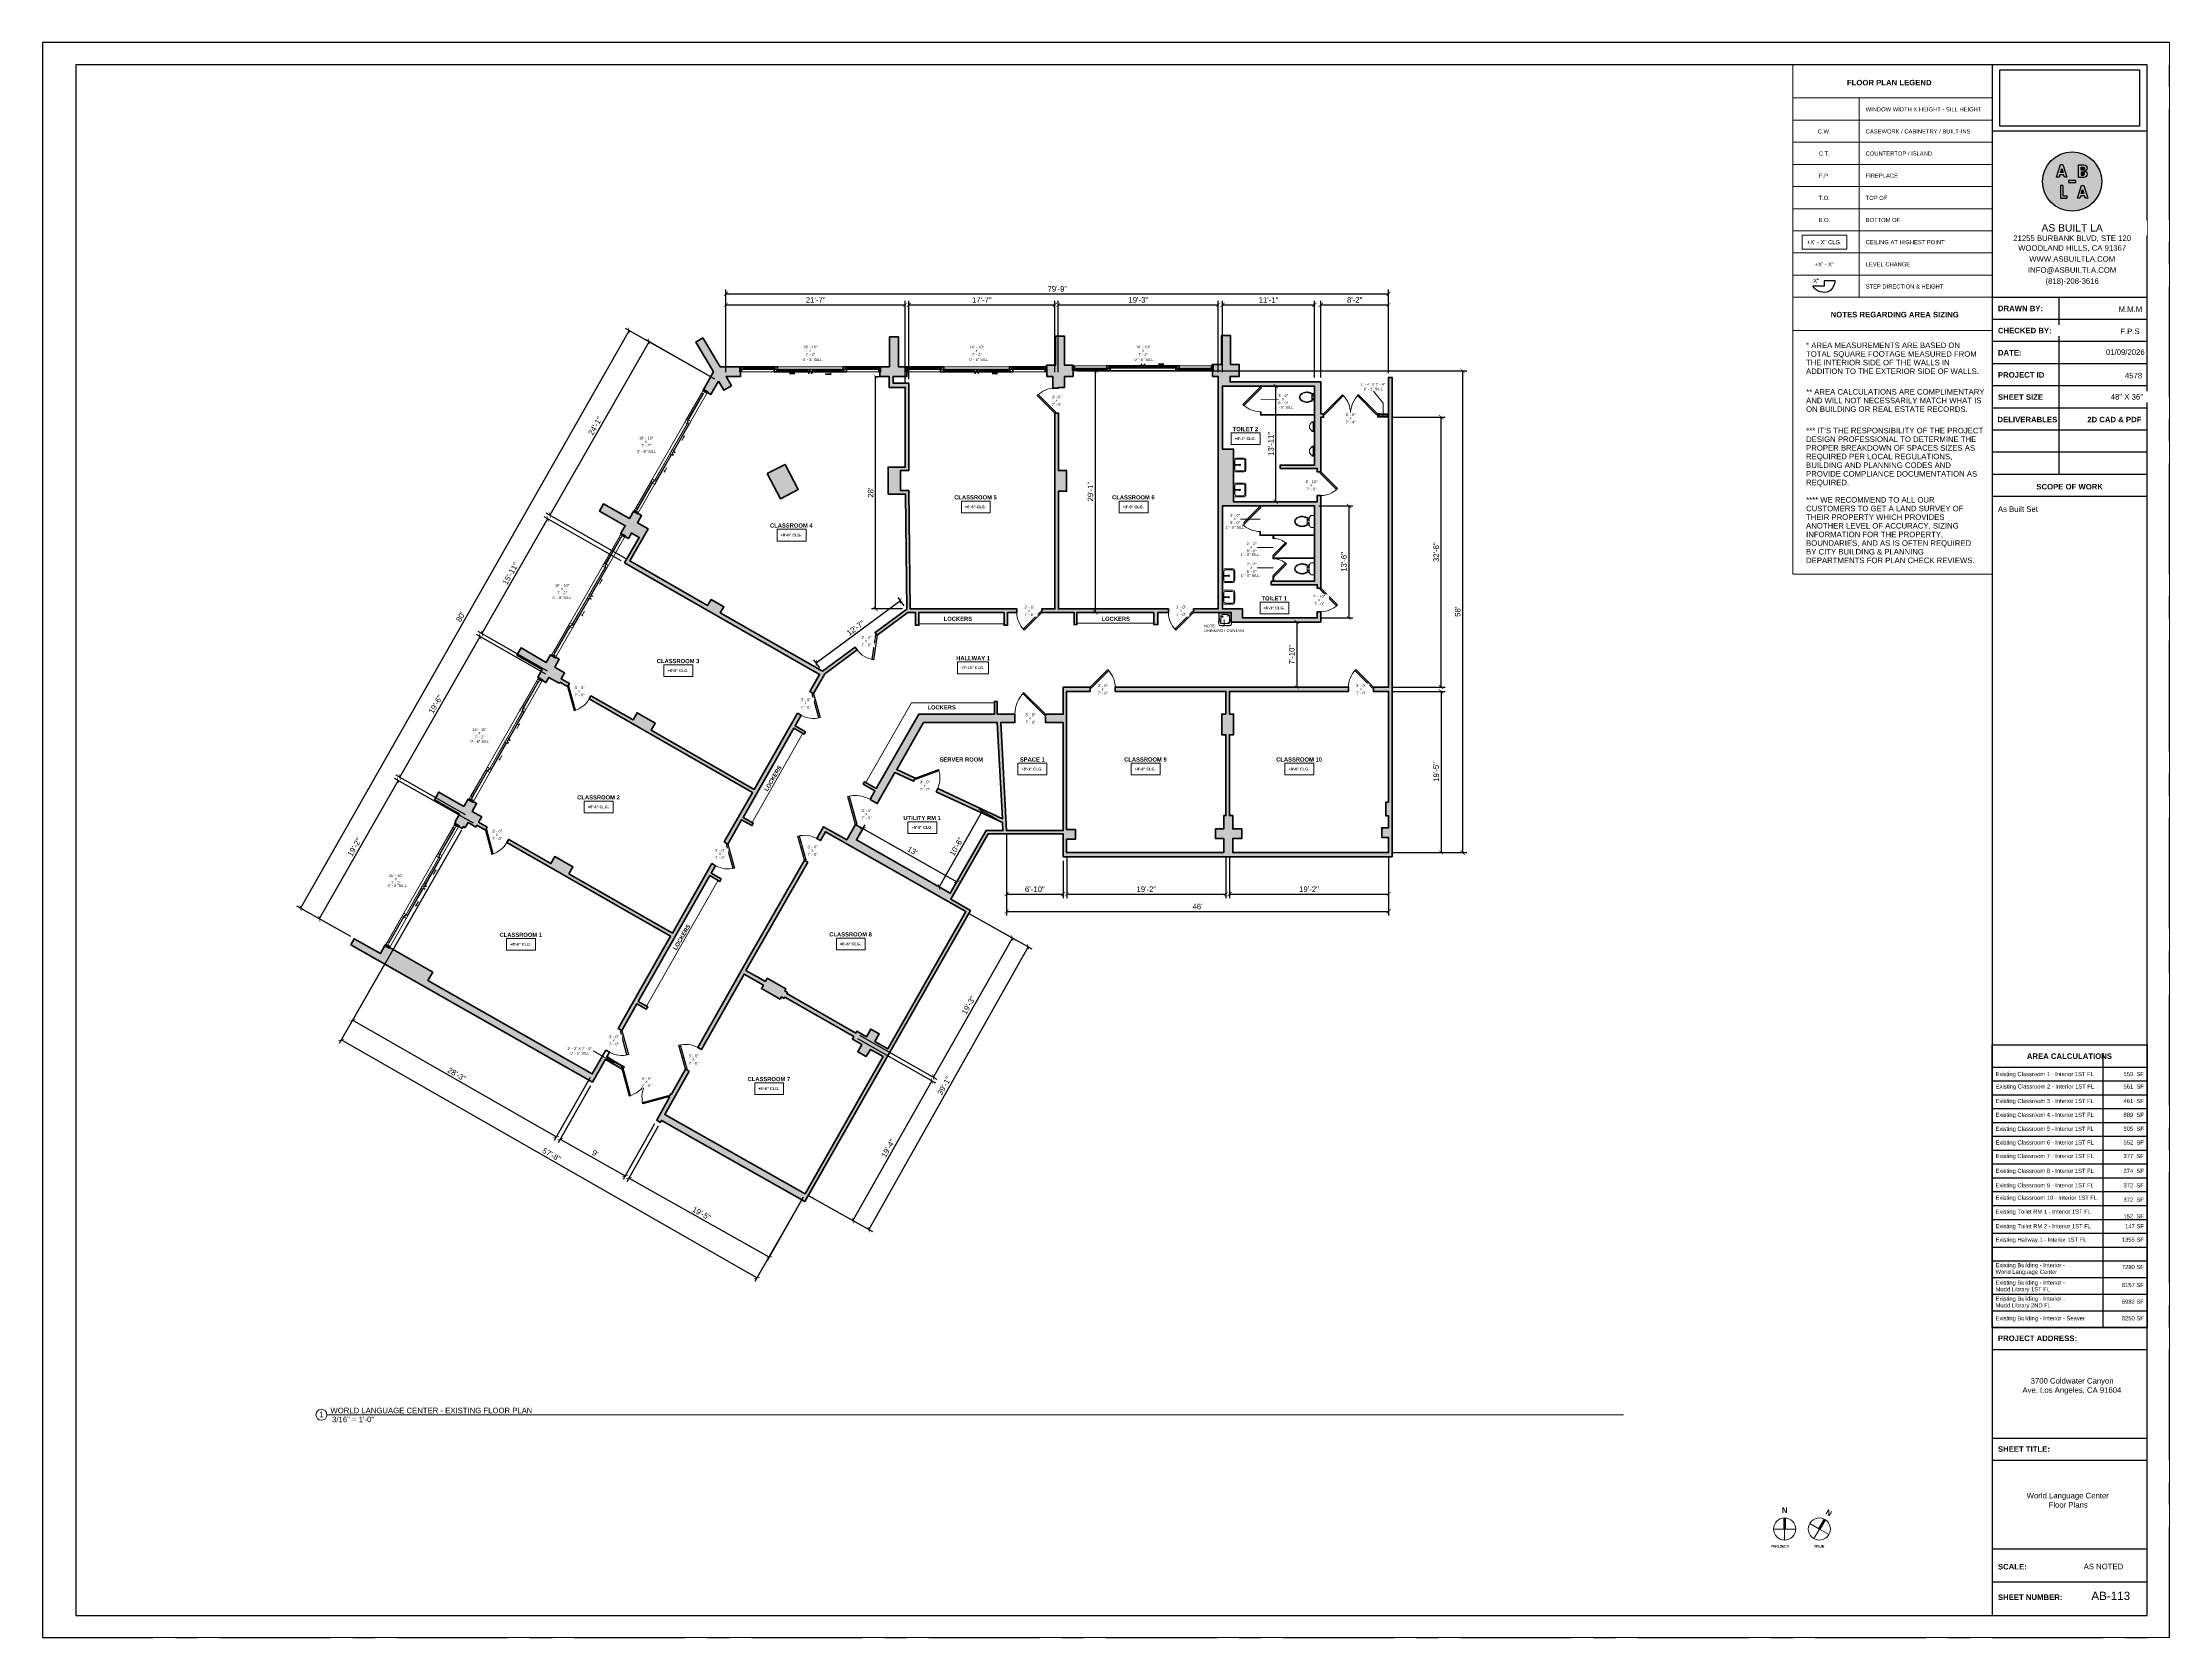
# Paper-space layout '14' of a CAD drawing. Header units: inches. Extents: x 0 to 48, y 0 to 36.
# The model-space entities are those that its viewports show. They can reach past a viewport. Long polylines and large blocks are cut down to what shows.
import ezdxf

# ---------------------------------------------------------------- set-up
doc = ezdxf.new("R2010")
doc.units = ezdxf.units.IN
doc.header["$MEASUREMENT"] = 0
doc.set_wipeout_variables(frame=1)
doc.linetypes.add('CENTERX2', pattern=[4, 2.5, -0.5, 0.5, -0.5])
for name, color, linetype, lineweight in [('A-ANNO', 2, 'Continuous', 5), ('A-ANNO-DIMS', 1, 'Continuous', 9), ('A-DETAIL-1', 4, 'Continuous', 40), ('A-DETAIL-2', 20, 'Continuous', 25), ('A-DETAIL-3', 40, 'Continuous', 15), ('A-DOOR', 1, 'Continuous', 18), ('A-FIXT', 150, 'Continuous', 9), ('A-FURN', 8, 'Continuous', 9), ('A-GENM', 13, 'Continuous', 9), ('A-GLAZ', 2, 'Continuous', 30), ('A-WALL', 3, 'Continuous', 40), ('A-WINDOWS', 2, 'Continuous', 18)]:
    doc.layers.add(name, color=color, linetype=linetype, lineweight=lineweight)
doc.layers.add('A-HATCH', color=9, linetype='Continuous')
doc.layers.add('A-TB', color=7, linetype='Continuous')
doc.styles.add('Arial_1', font='arial.ttf', dxfattribs={"height": 0.0625})
doc.styles.add('Arial_2', font='arial.ttf', dxfattribs={"height": 3})
doc.styles.add('Arial_3', font='arial.ttf', dxfattribs={"height": 0.125})
doc.styles.add('Arial_4', font='arial.ttf', dxfattribs={"height": 3})
doc.styles.add('Arial_5', font='arial.ttf', dxfattribs={"height": 0.09375})
doc.styles.add('Arial_B', font='arialbd.ttf', dxfattribs={"height": 4.5})
doc.styles.add('Arial_B_1', font='arialbd.ttf', dxfattribs={"height": 3})
doc.styles.add('Arial_B_2', font='arialbd.ttf', dxfattribs={"height": 0.125})
doc.styles.add('Arial_B_3', font='arialbd.ttf', dxfattribs={"height": 0.0625})
doc.styles.add('JC', font='arial.ttf', dxfattribs={"height": 0.125})
doc.dimstyles.new('JC-DIMS', dxfattribs={"dimtxt": 0.125, "dimasz": 0.09375, "dimexe": 0.09375, "dimexo": 0.09375, "dimgap": 0.046875, "dimtad": 1, "dimdec": 1, "dimzin": 0, "dimdsep": 46, "dimlunit": 4, "dimtxsty": 'JC', "dimblk": 'ARCHTICK', "dimcen": 0.09, "dimclrd": 1, "dimclre": 1, "dimclrt": 256, "dimadec": 0, "dimazin": 0, "dimtfac": 1, "dimtdec": 1, "dimtofl": 0, "dimtmove": 1, "dimatfit": 3, "dimfxl": 1, "dimtolj": 1, "dimtzin": 0, "dimarcsym": 0})
picture_1 = doc.add_image_def('image1.png', size_in_pixel=(151, 61))

# ---------------------------------------------------------------- blocks, each defined once
blk = doc.blocks.new('JC_SINGLE DOOR-NO TRIM - SINGLE DOOR-1545697-World Language Center - 1st FL')
at = {"layer": 'A-DOOR', "lineweight": 30}
for p, q in [((-8.9, -27), (16.6, -1.6)), ((-7.5, -28.5), (-8.9, -27)), ((18, -3), (-7.5, -28.5)), ((16.6, -1.6), (18, -3))]:
    blk.add_line(p, q, dxfattribs=at)
at = {"layer": 'A-DOOR', "lineweight": 9}
blk.add_arc((18, -3), 36, 180, 225, dxfattribs=at)
blk = doc.blocks.new('JC_SINGLE DOOR-NO TRIM - SINGLE DOOR-1482781-World Language Center - 1st FL')
at = {"layer": 'A-DOOR', "lineweight": 30}
for p, q in [((-10.1, -34.3), (19.6, -4.6)), ((21, -6), (-8.7, -35.7)), ((19.6, -4.6), (21, -6)), ((-8.7, -35.7), (-10.1, -34.3))]:
    blk.add_line(p, q, dxfattribs=at)
at = {"layer": 'A-DOOR', "lineweight": 9}
blk.add_arc((21, -6), 42, 180, 225, dxfattribs=at)
blk = doc.blocks.new('JC_SINGLE DOOR-NO TRIM - SINGLE DOOR-1482534-World Language Center - 1st FL')
at = {"layer": 'A-DOOR', "lineweight": 30}
for p, q in [((-8.9, -26.5), (16.6, -1.1)), ((-7.5, -28), (-8.9, -26.5)), ((18, -2.5), (-7.5, -28)), ((16.6, -1.1), (18, -2.5))]:
    blk.add_line(p, q, dxfattribs=at)
at = {"layer": 'A-DOOR', "lineweight": 9}
blk.add_arc((18, -2.5), 36, 180, 225, dxfattribs=at)
blk = doc.blocks.new('JC_SINGLE DOOR-NO TRIM - SINGLE DOOR-1483277-World Language Center - 1st FL')
at = {"layer": 'A-DOOR', "lineweight": 30}
for p, q in [((-8.5, -25.1), (15.6, -1.1)), ((-7, -26.5), (-8.5, -25.1)), ((17, -2.5), (-7, -26.5)), ((15.6, -1.1), (17, -2.5))]:
    blk.add_line(p, q, dxfattribs=at)
at = {"layer": 'A-DOOR', "lineweight": 9}
blk.add_arc((17, -2.5), 34, 180, 225, dxfattribs=at)
blk = doc.blocks.new('JC_SINGLE DOOR-NO TRIM - SINGLE DOOR-1545690-World Language Center - 1st FL')
at = {"layer": 'A-DOOR', "lineweight": 30}
for p, q in [((-7.5, 28.5), (-8.9, 27)), ((-8.9, 27), (16.6, 1.6)), ((18, 3), (-7.5, 28.5)), ((16.6, 1.6), (18, 3))]:
    blk.add_line(p, q, dxfattribs=at)
at = {"layer": 'A-DOOR', "lineweight": 9}
blk.add_arc((18, 3), 36, 135, 180, dxfattribs=at)
blk = doc.blocks.new('JC_SINGLE DOOR-NO TRIM - SINGLE DOOR-1484588-World Language Center - 1st FL')
at = {"layer": 'A-DOOR', "lineweight": 30}
for p, q in [((-9.1, 37.1), (-10.5, 35.7)), ((-10.5, 35.7), (20.6, 4.6)), ((22, 6), (-9.1, 37.1)), ((20.6, 4.6), (22, 6))]:
    blk.add_line(p, q, dxfattribs=at)
at = {"layer": 'A-DOOR', "lineweight": 9}
blk.add_arc((22, 6), 44, 135, 180, dxfattribs=at)
blk = doc.blocks.new('JC_DOUBLE DOOR - DOUBLE DOOR-1536150-World Language Center - 1st FL')
at = {"layer": 'A-DOOR', "lineweight": 30}
for p, q in [((-39, 2.5), (-11.4, 30.1)), ((-37.6, 1.1), (-39, 2.5)), ((-10, 28.7), (-37.6, 1.1)), ((-11.4, 30.1), (-10, 28.7)), ((11.4, 30.1), (10, 28.7)), ((10, 28.7), (37.6, 1.1)), ((39, 2.5), (11.4, 30.1)), ((37.6, 1.1), (39, 2.5))]:
    blk.add_line(p, q, dxfattribs=at)
at = {"layer": 'A-DOOR', "lineweight": 9}
for centre, start, end in [((-39, 2.5), 360, 45), ((39, 2.5), 135, 180)]:
    blk.add_arc(centre, 39, start, end, dxfattribs=at)
blk = doc.blocks.new('JC_FIXED WINDOW - MUNTIN - FIXED WINDOW-1484927-World Language Center - 1st FL')
at = {"layer": 'A-GLAZ'}
for p, q in [((-8, 2.5), (-8, -2.5)), ((-5.3, 2.5), (-8, 2.5)), ((-7.5, 2.5), (-7.5, 0.7)), ((-7.5, 0.7), (-6.8, 0.7)), ((-5.3, 0.7), (-6.8, 0.7)), ((-6.8, 0.7), (-6.8, -1)), ((-5.3, 2.5), (-5.3, 0.7)), ((5.3, 2.5), (8, 2.5)), ((5.3, 2.5), (5.3, 0.7)), ((5.3, 0.7), (7.5, 0.7)), ((6.8, 0.7), (6.8, -1)), ((7.5, 2.5), (7.5, 0.7)), ((8, 2.5), (8, -2.5)), ((-8, -1), (-6.8, -1)), ((6.8, -1), (8, -1))]:
    blk.add_line(p, q, dxfattribs=at)
at = {"layer": 'A-GLAZ', "lineweight": 9}
for p, q in [((5.3, 2.5), (-5.3, 2.5)), ((6.8, -1), (-6.8, -1))]:
    blk.add_line(p, q, dxfattribs=at)
at = {"layer": 'A-GLAZ', "lineweight": 40}
blk.add_line((-5.3, 1.6), (5.3, 1.6), dxfattribs=at)
at = {"layer": 'A-WINDOWS'}
for p, q in [((8, 2.5), (-8, 2.5)), ((-8, -2.5), (8, -2.5))]:
    blk.add_line(p, q, dxfattribs=at)
blk = doc.blocks.new('Aluprof_MB-77HS_E_Alu_Sliding-Door-Fix-Slide-Slide-Fix_ENG_R-00197 - FIX - Slide - Slide - FIX-1503696-World Language Center - 1st FL')
at = {"layer": 'A-DETAIL-1'}
for p, q in [((-160.7, 4.2), (-161.9, 4.2)), ((-161.9, 4.2), (-161.9, -2.6)), ((-160.7, 3.9), (-160.7, 4.2)), ((-160.4, 3.9), (-160.7, 3.9)), ((-160.7, 0.1), (-160.7, 1.6)), ((-160.7, 1.6), (-160.4, 1.6)), ((-160.4, 0.1), (-160.7, 0.1)), ((-160, 3.8), (-160.4, 3.9)), ((-160.4, 1.6), (-160, 1.6)), ((-160.4, 0.4), (-160.4, 0.1)), ((-156.2, 0.4), (-160.4, 0.4)), ((-160.4, 0.1), (-160, 0)), ((-160, 0), (-160.4, 0.1)), ((-160, 1.6), (-160, 3.8)), ((-156.3, -0.4), (-156.3, 0.4)), ((-113.2, 0.4), (-156.2, 0.4)), ((-108.3, 4.2), (-113.2, 4.2)), ((-113.2, 4.2), (-113.2, 0.6)), ((-113.2, 0.6), (-110.6, 0.6)), ((-110.6, 0.4), (-113.2, 0.4)), ((-113.1, 0.4), (-113.1, -0.4)), ((-111, 1), (-110.9, 1)), ((-111, 0.8), (-111, 1)), ((-110.9, 1), (-111, 1)), ((-111, 1), (-111, 0.9)), ((-110.9, 0.9), (-111, 0.9)), ((-110.5, 0.7), (-111, 0.8)), ((-110.9, 1), (-110.8, 1.2)), ((-108.3, 1), (-110.9, 1)), ((-110.9, 0.9), (-110.5, 0.8)), ((-110.8, 1.2), (-108.3, 1.2)), ((-110.5, 0.7), (-110.6, 0.6)), ((-110.5, 0.6), (-110.6, 0.4)), ((-110.5, 0.8), (-110.5, 0.7)), ((-110.5, 0.7), (-110.5, 0.7)), ((-110.5, 0.7), (-110.5, 0.7)), ((-110.5, 0.6), (-110.5, 0.7)), ((-109, 3.4), (-108.3, 3.4)), ((-109, 1.5), (-109, 3.4)), ((-108.3, 1.5), (-109, 1.5)), ((-108.4, 3.4), (-108.4, 4.2)), ((-108.3, 4.2), (-65.2, 4.2)), ((-65.2, 3.4), (-108.3, 3.4)), ((-65.2, 1.5), (-108.3, 1.5)), ((-108.3, 1.2), (-108.3, 1.5)), ((-65.2, 1.2), (-108.3, 1.2)), ((-108.3, -2.6), (-108.3, 1)), ((-91.1, 3.7), (-89.1, 4.4)), ((-83.2, 3.7), (-91.1, 3.7)), ((-91.1, 3.7), (-89.1, 3)), ((-61.1, 4.2), (-65.2, 4.2)), ((-65.2, 3.4), (-64.5, 3.4)), ((-65.2, 1.5), (-65.2, 1.2)), ((-64.5, 1.5), (-65.2, 1.5)), ((-65.2, 1.2), (-61.1, 1.2)), ((-65.1, 4.2), (-65.1, 3.4)), ((-64.5, 3.4), (-64.5, 1.5)), ((-61.1, 3.9), (-61.1, 4.2)), ((-61.1, 3.9), (-60.8, 3.9)), ((-61.1, 1.6), (-60.8, 1.6)), ((-61.1, 1.2), (-61.1, 1.6)), ((-60.8, 3.9), (-60.8, 4.2)), ((-60.8, 4.2), (-56.6, 4.2)), ((-60.8, 3.9), (-60.5, 3.8)), ((-60.4, 3.8), (-60.8, 3.9)), ((-60.8, 1.6), (-60.4, 1.7)), ((-60.8, 1.6), (-60.5, 1.6)), ((-60.8, 1.2), (-60.8, 1.6)), ((-56.6, 1.2), (-60.8, 1.2)), ((-60.5, 1.6), (-60.5, 3.8)), ((-60.4, 1.7), (-60.4, 3.8)), ((-57.4, 3.4), (-57.4, 1.5)), ((-56.6, 3.4), (-57.4, 3.4)), ((-57.4, 1.5), (-56.6, 1.5)), ((-56.7, 4.2), (-56.7, 3.4)), ((-13.6, 4.2), (-56.6, 4.2)), ((-56.6, 3.4), (-12.9, 3.4)), ((-56.6, 1.5), (-13.6, 1.5)), ((-56.6, 1.5), (-56.6, 1.2)), ((-56.6, 1.2), (-13.6, 1.2)), ((-38.7, 6.6), (-30.8, 6.6)), ((-30.8, 6.6), (-32.8, 7.3)), ((-30.8, 6.6), (-32.8, 5.9)), ((-13.6, 4.2), (-8.7, 4.2)), ((-12.9, 3.4), (-13.6, 3.4)), ((-13.6, 1.5), (-12.9, 1.5)), ((-13.6, 1.2), (-13.6, 1.5)), ((-11.1, 1.2), (-13.6, 1.2)), ((-13.6, 1), (-11, 1)), ((-13.6, -2.6), (-13.6, 1)), ((-13.5, 3.4), (-13.5, 4.2)), ((-12.9, 1.5), (-12.9, 3.4)), ((-11, 0.9), (-11.4, 0.8)), ((-11.4, 0.8), (-11.4, 0.7)), ((-11.4, 0.6), (-11.4, 0.7)), ((-11.3, 0.7), (-11.4, 0.7)), ((-11.3, 0.6), (-11.4, 0.7)), ((-11.4, 0.7), (-11.4, 0.7)), ((-11.4, 0.6), (-11.2, 0.4)), ((-11.3, 0.7), (-10.9, 0.8)), ((-8.7, 0.6), (-11.3, 0.6)), ((-11.2, 0.4), (-8.7, 0.4)), ((-10.9, 1), (-11.1, 1.2)), ((-11, 1), (-10.9, 1)), ((-11, 0.9), (-10.9, 0.9)), ((-10.9, 1), (-10.9, 0.9)), ((-10.9, 1), (-10.9, 1)), ((-10.9, 0.8), (-10.9, 1)), ((-8.8, 0.4), (-8.8, -0.4)), ((-8.7, 4.2), (-8.7, 0.6)), ((-8.7, 0.4), (34.3, 0.4)), ((34.3, 0.4), (38.5, 0.4)), ((34.5, -0.4), (34.5, 0.4)), ((38.2, 3.8), (38.5, 3.9)), ((38.2, 1.6), (38.2, 3.8)), ((38.5, 1.6), (38.2, 1.6)), ((38.5, 0.1), (38.2, 0)), ((38.2, 0), (38.5, 0.1)), ((38.5, 3.9), (38.8, 3.9)), ((38.8, 1.6), (38.5, 1.6)), ((38.5, 0.4), (38.5, 0.1)), ((38.5, 0.1), (38.8, 0.1)), ((38.8, 4.2), (40.1, 4.2)), ((38.8, 3.9), (38.8, 4.2)), ((38.8, 0.1), (38.8, 1.6)), ((40.1, 4.2), (40.1, -2.6)), ((-161.9, -2.6), (-160.7, -2.6)), ((-160.7, -2.6), (-160.7, -2.3)), ((-160.7, -2.3), (-160.4, -2.3)), ((-160, -2.2), (-160.4, -2.3)), ((-160.4, -2.3), (-160, -2.2)), ((-160.4, -2.3), (-160.4, -2.6)), ((-160.4, -2.6), (-156.2, -2.6)), ((-160, 0), (-160, -2.2)), ((-160, -2.2), (-160, 0)), ((-157, -0.4), (-156.2, -0.4)), ((-157, -2.3), (-157, -0.4)), ((-156.2, -2.3), (-157, -2.3)), ((-113.2, -0.4), (-156.2, -0.4)), ((-156.2, -0.4), (-113.2, -0.4)), ((-113.2, -2.3), (-156.2, -2.3)), ((-156.2, -2.6), (-156.2, -2.3)), ((-113.2, -2.3), (-156.2, -2.3)), ((-113.2, -2.6), (-156.2, -2.6)), ((-113.2, -0.4), (-112.4, -0.4)), ((-113.2, -2.3), (-113.2, -2.6)), ((-112.4, -2.3), (-113.2, -2.3)), ((-113.2, -2.6), (-108.3, -2.6)), ((-112.4, -0.4), (-112.4, -2.3)), ((-8.7, -2.6), (-13.6, -2.6)), ((-9.4, -0.4), (-9.4, -2.3)), ((-8.7, -0.4), (-9.4, -0.4)), ((-9.4, -2.3), (-8.7, -2.3)), ((-8.7, -0.4), (34.3, -0.4)), ((34.3, -0.4), (-8.7, -0.4)), ((-8.7, -2.3), (34.3, -2.3)), ((-8.7, -2.3), (-8.7, -2.6)), ((-8.7, -2.3), (34.3, -2.3)), ((-8.7, -2.6), (34.3, -2.6)), ((35.1, -0.4), (34.3, -0.4)), ((34.3, -2.3), (35.1, -2.3)), ((34.3, -2.6), (34.3, -2.3)), ((38.5, -2.6), (34.3, -2.6)), ((35.1, -2.3), (35.1, -0.4)), ((38.2, 0), (38.2, -2.2)), ((38.2, -2.2), (38.2, 0)), ((38.2, -2.2), (38.5, -2.3)), ((38.5, -2.3), (38.2, -2.2)), ((38.5, -2.3), (38.5, -2.6)), ((38.8, -2.3), (38.5, -2.3)), ((38.8, -2.6), (38.8, -2.3)), ((40.1, -2.6), (38.8, -2.6))]:
    blk.add_line(p, q, dxfattribs=at)
at = {"layer": 'A-DOOR', "lineweight": 9}
for p, q in [((-162.5, 4.2), (-162.5, -2.6)), ((-161.9, 4.2), (-162.5, 4.2)), ((-161.9, 4.2), (-161.9, -2.6)), ((40.1, 4.2), (-161.9, 4.2)), ((-161.9, -2.6), (-161.9, 4.2)), ((40.1, -2.6), (40.1, 4.2)), ((40.1, 4.2), (40.1, -2.6)), ((40.7, 4.2), (40.1, 4.2)), ((40.7, -2.6), (40.7, 4.2)), ((-162.5, -2.6), (-161.9, -2.6)), ((-161.9, -2.6), (40.1, -2.6)), ((40.1, -2.6), (40.7, -2.6))]:
    blk.add_line(p, q, dxfattribs=at)
at = {"layer": 'A-GENM'}
for p, q in [((-63.9, 4.8), (-63.9, 4.2)), ((-62.5, 4.8), (-63.9, 4.8)), ((-63.9, 4.2), (-62.5, 4.2)), ((-62.5, 1.2), (-63.9, 1.2)), ((-63.9, 1.2), (-63.9, 1.1)), ((-63.9, 1.1), (-62.5, 1.1)), ((-63.7, 6.6), (-62.8, 6.6)), ((-63.7, 4.8), (-63.7, 6.6)), ((-62.7, 4.8), (-62.7, 6.6)), ((-62.5, 4.2), (-62.5, 4.8)), ((-62.5, 1.1), (-62.5, 1.2)), ((-59.4, 4.2), (-59.4, 4.8)), ((-59.4, 4.8), (-58.1, 4.8)), ((-58.1, 4.2), (-59.4, 4.2)), ((-59.4, 1.1), (-59.4, 1.2)), ((-59.4, 1.2), (-58.1, 1.2)), ((-58.1, 1.1), (-59.4, 1.1)), ((-58.3, 6.6), (-59.2, 6.6)), ((-59.2, 4.8), (-59.2, 6.6)), ((-58.2, 4.8), (-58.2, 6.6)), ((-58.1, 4.8), (-58.1, 4.2)), ((-58.1, 1.2), (-58.1, 1.1))]:
    blk.add_line(p, q, dxfattribs=at)
for centre, start, end in [((-63.7, 6.6), 90, 180), ((-62.8, 6.6), 0, 90), ((-59.2, 6.6), 90, 180), ((-58.3, 6.6), 0, 90)]:
    blk.add_arc(centre, 0.0394, start, end, dxfattribs=at)
blk = doc.blocks.new('Aluprof_MB-77HS_E_Alu_Sliding-Door-Fix-Slide-Slide-Fix_ENG_R-00197 - FIX - Slide - Slide - FIX-1504361-World Language Center - 1st FL')
at = {"layer": 'A-DETAIL-1'}
for p, q in [((-161.9, -4.2), (-161.9, 2.6)), ((-161.9, 2.6), (-160.7, 2.6)), ((-160.7, 2.6), (-160.7, 2.3)), ((-160.7, 2.3), (-160.4, 2.3)), ((-160.4, 2.3), (-160.4, 2.6)), ((-160.4, 2.6), (-156.2, 2.6)), ((-160, 2.2), (-160.4, 2.3)), ((-160.4, 2.3), (-160, 2.2)), ((-160.4, -0.1), (-160, 0)), ((-160, 0), (-160.4, -0.1)), ((-160, 0), (-160, 2.2)), ((-160, 2.2), (-160, 0)), ((-157, 2.3), (-157, 0.4)), ((-156.2, 2.3), (-157, 2.3)), ((-157, 0.4), (-156.2, 0.4)), ((-156.3, 0.4), (-156.3, -0.4)), ((-113.2, 2.6), (-156.2, 2.6)), ((-156.2, 2.6), (-156.2, 2.3)), ((-113.2, 2.3), (-156.2, 2.3)), ((-113.2, 2.3), (-156.2, 2.3)), ((-113.2, 0.4), (-156.2, 0.4)), ((-156.2, 0.4), (-113.2, 0.4)), ((-113.2, 2.6), (-108.3, 2.6)), ((-113.2, 2.3), (-113.2, 2.6)), ((-112.4, 2.3), (-113.2, 2.3)), ((-113.2, 0.4), (-112.4, 0.4)), ((-113.1, -0.4), (-113.1, 0.4)), ((-112.4, 0.4), (-112.4, 2.3)), ((-108.3, 2.6), (-108.3, -1)), ((-8.7, 2.6), (-13.6, 2.6)), ((-13.6, 2.6), (-13.6, -1)), ((-9.4, 2.3), (-8.7, 2.3)), ((-9.4, 0.4), (-9.4, 2.3)), ((-8.7, 0.4), (-9.4, 0.4)), ((-8.8, -0.4), (-8.8, 0.4)), ((-8.7, 2.6), (34.3, 2.6)), ((-8.7, 2.3), (-8.7, 2.6)), ((-8.7, 2.3), (34.3, 2.3)), ((-8.7, 2.3), (34.3, 2.3)), ((-8.7, 0.4), (34.3, 0.4)), ((34.3, 0.4), (-8.7, 0.4)), ((34.3, 2.6), (34.3, 2.3)), ((38.5, 2.6), (34.3, 2.6)), ((34.3, 2.3), (35.1, 2.3)), ((35.1, 0.4), (34.3, 0.4)), ((34.5, 0.4), (34.5, -0.4)), ((35.1, 2.3), (35.1, 0.4)), ((38.2, 2.2), (38.5, 2.3)), ((38.5, 2.3), (38.2, 2.2)), ((38.2, 0), (38.2, 2.2)), ((38.2, 2.2), (38.2, 0)), ((38.5, -0.1), (38.2, 0)), ((38.2, 0), (38.5, -0.1)), ((38.5, 2.3), (38.5, 2.6)), ((38.8, 2.3), (38.5, 2.3)), ((40.1, 2.6), (38.8, 2.6)), ((38.8, 2.6), (38.8, 2.3)), ((40.1, -4.2), (40.1, 2.6)), ((-160.7, -4.2), (-161.9, -4.2)), ((-160.4, -0.1), (-160.7, -0.1)), ((-160.7, -0.1), (-160.7, -1.6)), ((-160.7, -1.6), (-160.4, -1.6)), ((-160.4, -3.9), (-160.7, -3.9)), ((-160.7, -3.9), (-160.7, -4.2)), ((-160.4, -0.4), (-160.4, -0.1)), ((-156.2, -0.4), (-160.4, -0.4)), ((-160.4, -1.6), (-160, -1.6)), ((-160, -3.8), (-160.4, -3.9)), ((-160, -1.6), (-160, -3.8)), ((-113.2, -0.4), (-156.2, -0.4)), ((-110.6, -0.4), (-113.2, -0.4)), ((-113.2, -0.6), (-110.6, -0.6)), ((-113.2, -4.2), (-113.2, -0.6)), ((-108.3, -4.2), (-113.2, -4.2)), ((-110.5, -0.7), (-111, -0.8)), ((-111, -0.8), (-111, -1)), ((-110.9, -0.9), (-111, -0.9)), ((-111, -1), (-111, -0.9)), ((-111, -1), (-110.9, -1)), ((-110.9, -1), (-111, -1)), ((-110.9, -0.9), (-110.5, -0.8)), ((-110.9, -1), (-110.8, -1.2)), ((-108.3, -1), (-110.9, -1)), ((-110.8, -1.2), (-108.3, -1.2)), ((-110.5, -0.6), (-110.6, -0.4)), ((-110.5, -0.7), (-110.6, -0.6)), ((-110.5, -0.6), (-110.5, -0.7)), ((-110.5, -0.7), (-110.5, -0.7)), ((-110.5, -0.7), (-110.5, -0.7)), ((-110.5, -0.8), (-110.5, -0.7)), ((-109, -1.5), (-109, -3.4)), ((-108.3, -1.5), (-109, -1.5)), ((-109, -3.4), (-108.3, -3.4)), ((-108.4, -3.4), (-108.4, -4.2)), ((-108.3, -1.2), (-108.3, -1.5)), ((-65.2, -1.2), (-108.3, -1.2)), ((-65.2, -1.5), (-108.3, -1.5)), ((-65.2, -3.4), (-108.3, -3.4)), ((-108.3, -4.2), (-65.2, -4.2)), ((-91.1, -3.7), (-89.1, -3)), ((-83.2, -3.7), (-91.1, -3.7)), ((-91.1, -3.7), (-89.1, -4.4)), ((-65.2, -1.2), (-61.1, -1.2)), ((-65.2, -1.5), (-65.2, -1.2)), ((-64.5, -1.5), (-65.2, -1.5)), ((-65.2, -3.4), (-64.5, -3.4)), ((-61.1, -4.2), (-65.2, -4.2)), ((-65.1, -4.2), (-65.1, -3.4)), ((-64.5, -3.4), (-64.5, -1.5)), ((-61.1, -1.2), (-61.1, -1.6)), ((-61.1, -1.6), (-60.8, -1.6)), ((-61.1, -3.9), (-60.8, -3.9)), ((-61.1, -3.9), (-61.1, -4.2)), ((-60.8, -1.2), (-60.8, -1.6)), ((-56.6, -1.2), (-60.8, -1.2)), ((-60.8, -1.6), (-60.5, -1.6)), ((-60.8, -1.6), (-60.4, -1.7)), ((-60.8, -3.9), (-60.5, -3.8)), ((-60.4, -3.8), (-60.8, -3.9)), ((-60.8, -3.9), (-60.8, -4.2)), ((-60.8, -4.2), (-56.6, -4.2)), ((-60.5, -1.6), (-60.5, -3.8)), ((-60.4, -1.7), (-60.4, -3.8)), ((-57.4, -1.5), (-56.6, -1.5)), ((-57.4, -3.4), (-57.4, -1.5)), ((-56.6, -3.4), (-57.4, -3.4)), ((-56.7, -4.2), (-56.7, -3.4)), ((-56.6, -1.5), (-56.6, -1.2)), ((-56.6, -1.2), (-13.6, -1.2)), ((-56.6, -1.5), (-13.6, -1.5)), ((-56.6, -3.4), (-12.9, -3.4)), ((-13.6, -4.2), (-56.6, -4.2)), ((-38.7, -6.6), (-30.8, -6.6)), ((-30.8, -6.6), (-32.8, -5.9)), ((-30.8, -6.6), (-32.8, -7.3)), ((-13.6, -1), (-11, -1)), ((-13.6, -1.2), (-13.6, -1.5)), ((-11.1, -1.2), (-13.6, -1.2)), ((-13.6, -1.5), (-12.9, -1.5)), ((-12.9, -3.4), (-13.6, -3.4)), ((-13.6, -4.2), (-8.7, -4.2)), ((-13.5, -3.4), (-13.5, -4.2)), ((-12.9, -1.5), (-12.9, -3.4)), ((-11.4, -0.6), (-11.2, -0.4)), ((-11.4, -0.6), (-11.4, -0.7)), ((-11.3, -0.6), (-11.4, -0.7)), ((-11.4, -0.8), (-11.4, -0.7)), ((-11.3, -0.7), (-11.4, -0.7)), ((-11.4, -0.7), (-11.4, -0.7)), ((-11, -0.9), (-11.4, -0.8)), ((-8.7, -0.6), (-11.3, -0.6)), ((-11.3, -0.7), (-10.9, -0.8)), ((-11.2, -0.4), (-8.7, -0.4)), ((-10.9, -1), (-11.1, -1.2)), ((-11, -0.9), (-10.9, -0.9)), ((-11, -1), (-10.9, -1)), ((-10.9, -0.8), (-10.9, -1)), ((-10.9, -1), (-10.9, -0.9)), ((-10.9, -1), (-10.9, -1)), ((-8.7, -0.4), (34.3, -0.4)), ((-8.7, -4.2), (-8.7, -0.6)), ((34.3, -0.4), (38.5, -0.4)), ((38.5, -1.6), (38.2, -1.6)), ((38.2, -1.6), (38.2, -3.8)), ((38.2, -3.8), (38.5, -3.9)), ((38.5, -0.4), (38.5, -0.1)), ((38.5, -0.1), (38.8, -0.1)), ((38.8, -1.6), (38.5, -1.6)), ((38.5, -3.9), (38.8, -3.9)), ((38.8, -0.1), (38.8, -1.6)), ((38.8, -3.9), (38.8, -4.2)), ((38.8, -4.2), (40.1, -4.2))]:
    blk.add_line(p, q, dxfattribs=at)
at = {"layer": 'A-DOOR', "lineweight": 9}
for p, q in [((-162.5, 2.6), (-161.9, 2.6)), ((-162.5, -4.2), (-162.5, 2.6)), ((-161.9, -4.2), (-161.9, 2.6)), ((-161.9, 2.6), (40.1, 2.6)), ((-161.9, 2.6), (-161.9, -4.2)), ((40.1, 2.6), (40.1, -4.2)), ((40.1, 2.6), (40.7, 2.6)), ((40.1, -4.2), (40.1, 2.6)), ((40.7, 2.6), (40.7, -4.2)), ((-161.9, -4.2), (-162.5, -4.2)), ((40.1, -4.2), (-161.9, -4.2)), ((40.7, -4.2), (40.1, -4.2))]:
    blk.add_line(p, q, dxfattribs=at)
at = {"layer": 'A-GENM'}
for p, q in [((-63.9, -1.2), (-63.9, -1.1)), ((-63.9, -1.1), (-62.5, -1.1)), ((-62.5, -1.2), (-63.9, -1.2)), ((-63.9, -4.8), (-63.9, -4.2)), ((-63.9, -4.2), (-62.5, -4.2)), ((-62.5, -4.8), (-63.9, -4.8)), ((-63.7, -4.8), (-63.7, -6.6)), ((-63.7, -6.6), (-62.8, -6.6)), ((-62.7, -4.8), (-62.7, -6.6)), ((-62.5, -1.1), (-62.5, -1.2)), ((-62.5, -4.2), (-62.5, -4.8)), ((-59.4, -1.1), (-59.4, -1.2)), ((-58.1, -1.1), (-59.4, -1.1)), ((-59.4, -1.2), (-58.1, -1.2)), ((-58.1, -4.2), (-59.4, -4.2)), ((-59.4, -4.2), (-59.4, -4.8)), ((-59.4, -4.8), (-58.1, -4.8)), ((-59.2, -4.8), (-59.2, -6.6)), ((-58.3, -6.6), (-59.2, -6.6)), ((-58.2, -4.8), (-58.2, -6.6)), ((-58.1, -1.2), (-58.1, -1.1)), ((-58.1, -4.8), (-58.1, -4.2))]:
    blk.add_line(p, q, dxfattribs=at)
for centre, start, end in [((-63.7, -6.6), 180, 270), ((-62.8, -6.6), 270, 0), ((-59.2, -6.6), 180, 270), ((-58.3, -6.6), 270, 360)]:
    blk.add_arc(centre, 0.0394, start, end, dxfattribs=at)
blk = doc.blocks.new('Aluprof_MB-77HS_E_Alu_Sliding-Door-Fix-Slide-Slide-Fix_ENG_R-00197 - FIX - Slide - Slide - FIX-1504774-World Language Center - 1st FL')
at = {"layer": 'A-DETAIL-1'}
for p, q in [((-160.7, 0.2), (-161.9, 0.2)), ((-161.9, 0.2), (-161.9, -6.6)), ((-160.7, -0.1), (-160.7, 0.2)), ((-108.3, 0.2), (-113.2, 0.2)), ((-113.2, 0.2), (-113.2, -3.4)), ((-108.4, -0.6), (-108.4, 0.2)), ((-108.3, 0.2), (-65.2, 0.2)), ((-91.1, 3.7), (-89.1, 4.4)), ((-83.2, 3.7), (-91.1, 3.7)), ((-91.1, 3.7), (-89.1, 3)), ((-61.1, 0.2), (-65.2, 0.2)), ((-65.1, 0.2), (-65.1, -0.6)), ((-61.1, -0.1), (-61.1, 0.2)), ((-60.8, -0.1), (-60.8, 0.2)), ((-60.8, 0.2), (-56.6, 0.2)), ((-56.7, 0.2), (-56.7, -0.6)), ((-13.6, 0.2), (-56.6, 0.2)), ((-38.7, 2.6), (-30.8, 2.6)), ((-30.8, 2.6), (-32.8, 3.3)), ((-30.8, 2.6), (-32.8, 1.9)), ((-13.6, 0.2), (-8.7, 0.2)), ((-13.5, -0.6), (-13.5, 0.2)), ((-8.7, 0.2), (-8.7, -3.4)), ((38.8, 0.2), (40.1, 0.2)), ((38.8, -0.1), (38.8, 0.2)), ((40.1, 0.2), (40.1, -6.6)), ((-161.9, -6.6), (-160.7, -6.6)), ((-160.4, -0.1), (-160.7, -0.1)), ((-160.7, -3.9), (-160.7, -2.4)), ((-160.7, -2.4), (-160.4, -2.4)), ((-160.4, -3.9), (-160.7, -3.9)), ((-160.7, -6.6), (-160.7, -6.3)), ((-160.7, -6.3), (-160.4, -6.3)), ((-160, -0.2), (-160.4, -0.1)), ((-160.4, -2.4), (-160, -2.4)), ((-160.4, -3.6), (-160.4, -3.9)), ((-156.2, -3.6), (-160.4, -3.6)), ((-160.4, -3.9), (-160, -4)), ((-160, -4), (-160.4, -3.9)), ((-160, -6.2), (-160.4, -6.3)), ((-160.4, -6.3), (-160, -6.2)), ((-160.4, -6.3), (-160.4, -6.6)), ((-160.4, -6.6), (-156.2, -6.6)), ((-160, -2.4), (-160, -0.2)), ((-160, -4), (-160, -6.2)), ((-160, -6.2), (-160, -4)), ((-157, -4.4), (-156.2, -4.4)), ((-157, -6.3), (-157, -4.4)), ((-156.2, -6.3), (-157, -6.3)), ((-156.3, -4.4), (-156.3, -3.6)), ((-113.2, -3.6), (-156.2, -3.6)), ((-113.2, -4.4), (-156.2, -4.4)), ((-156.2, -4.4), (-113.2, -4.4)), ((-113.2, -6.3), (-156.2, -6.3)), ((-156.2, -6.6), (-156.2, -6.3)), ((-113.2, -6.3), (-156.2, -6.3)), ((-113.2, -6.6), (-156.2, -6.6)), ((-113.2, -3.4), (-110.6, -3.4)), ((-110.6, -3.6), (-113.2, -3.6)), ((-113.2, -4.4), (-112.4, -4.4)), ((-113.2, -6.3), (-113.2, -6.6)), ((-112.4, -6.3), (-113.2, -6.3)), ((-113.2, -6.6), (-108.3, -6.6)), ((-113.1, -3.6), (-113.1, -4.4)), ((-112.4, -4.4), (-112.4, -6.3)), ((-111, -3), (-110.9, -3)), ((-111, -3.2), (-111, -3)), ((-110.9, -3), (-111, -3)), ((-111, -3), (-111, -3.1)), ((-110.9, -3.1), (-111, -3.1)), ((-110.5, -3.3), (-111, -3.2)), ((-110.9, -3), (-110.8, -2.8)), ((-108.3, -3), (-110.9, -3)), ((-110.9, -3.1), (-110.5, -3.2)), ((-110.8, -2.8), (-108.3, -2.8)), ((-110.5, -3.3), (-110.6, -3.4)), ((-110.5, -3.4), (-110.6, -3.6)), ((-110.5, -3.2), (-110.5, -3.3)), ((-110.5, -3.3), (-110.5, -3.3)), ((-110.5, -3.3), (-110.5, -3.3)), ((-110.5, -3.4), (-110.5, -3.3)), ((-109, -0.6), (-108.3, -0.6)), ((-109, -2.5), (-109, -0.6)), ((-108.3, -2.5), (-109, -2.5)), ((-65.2, -0.6), (-108.3, -0.6)), ((-65.2, -2.5), (-108.3, -2.5)), ((-108.3, -2.8), (-108.3, -2.5)), ((-65.2, -2.8), (-108.3, -2.8)), ((-108.3, -6.6), (-108.3, -3)), ((-65.2, -0.6), (-64.5, -0.6)), ((-65.2, -2.5), (-65.2, -2.8)), ((-64.5, -2.5), (-65.2, -2.5)), ((-65.2, -2.8), (-61.1, -2.8)), ((-64.5, -0.6), (-64.5, -2.5)), ((-61.1, -0.1), (-60.8, -0.1)), ((-61.1, -2.4), (-60.8, -2.4)), ((-61.1, -2.8), (-61.1, -2.4)), ((-60.8, -0.1), (-60.5, -0.2)), ((-60.4, -0.2), (-60.8, -0.1)), ((-60.8, -2.4), (-60.4, -2.3)), ((-60.8, -2.4), (-60.5, -2.4)), ((-60.8, -2.8), (-60.8, -2.4)), ((-56.6, -2.8), (-60.8, -2.8)), ((-60.5, -2.4), (-60.5, -0.2)), ((-60.4, -2.3), (-60.4, -0.2)), ((-57.4, -0.6), (-57.4, -2.5)), ((-56.6, -0.6), (-57.4, -0.6)), ((-57.4, -2.5), (-56.6, -2.5)), ((-56.6, -0.6), (-12.9, -0.6)), ((-56.6, -2.5), (-13.6, -2.5)), ((-56.6, -2.5), (-56.6, -2.8)), ((-56.6, -2.8), (-13.6, -2.8)), ((-12.9, -0.6), (-13.6, -0.6)), ((-13.6, -2.5), (-12.9, -2.5)), ((-13.6, -2.8), (-13.6, -2.5)), ((-11.1, -2.8), (-13.6, -2.8)), ((-13.6, -3), (-11, -3)), ((-13.6, -6.6), (-13.6, -3)), ((-8.7, -6.6), (-13.6, -6.6)), ((-12.9, -2.5), (-12.9, -0.6)), ((-11, -3.1), (-11.4, -3.2)), ((-11.4, -3.2), (-11.4, -3.3)), ((-11.4, -3.4), (-11.4, -3.3)), ((-11.3, -3.3), (-11.4, -3.3)), ((-11.3, -3.4), (-11.4, -3.3)), ((-11.4, -3.3), (-11.4, -3.3)), ((-11.4, -3.4), (-11.2, -3.6)), ((-11.3, -3.3), (-10.9, -3.2)), ((-8.7, -3.4), (-11.3, -3.4)), ((-11.2, -3.6), (-8.7, -3.6)), ((-10.9, -3), (-11.1, -2.8)), ((-11, -3), (-10.9, -3)), ((-11, -3.1), (-10.9, -3.1)), ((-10.9, -3), (-10.9, -3.1)), ((-10.9, -3), (-10.9, -3)), ((-10.9, -3.2), (-10.9, -3)), ((-9.4, -4.4), (-9.4, -6.3)), ((-8.7, -4.4), (-9.4, -4.4)), ((-9.4, -6.3), (-8.7, -6.3)), ((-8.8, -3.6), (-8.8, -4.4)), ((-8.7, -3.6), (34.3, -3.6)), ((-8.7, -4.4), (34.3, -4.4)), ((34.3, -4.4), (-8.7, -4.4)), ((-8.7, -6.3), (34.3, -6.3)), ((-8.7, -6.3), (-8.7, -6.6)), ((-8.7, -6.3), (34.3, -6.3)), ((-8.7, -6.6), (34.3, -6.6)), ((34.3, -3.6), (38.5, -3.6)), ((35.1, -4.4), (34.3, -4.4)), ((34.3, -6.3), (35.1, -6.3)), ((34.3, -6.6), (34.3, -6.3)), ((38.5, -6.6), (34.3, -6.6)), ((34.5, -4.4), (34.5, -3.6)), ((35.1, -6.3), (35.1, -4.4)), ((38.2, -0.2), (38.5, -0.1)), ((38.2, -2.4), (38.2, -0.2)), ((38.5, -2.4), (38.2, -2.4)), ((38.5, -3.9), (38.2, -4)), ((38.2, -4), (38.5, -3.9)), ((38.2, -4), (38.2, -6.2)), ((38.2, -6.2), (38.2, -4)), ((38.2, -6.2), (38.5, -6.3)), ((38.5, -6.3), (38.2, -6.2)), ((38.5, -0.1), (38.8, -0.1)), ((38.8, -2.4), (38.5, -2.4)), ((38.5, -3.6), (38.5, -3.9)), ((38.5, -3.9), (38.8, -3.9)), ((38.5, -6.3), (38.5, -6.6)), ((38.8, -6.3), (38.5, -6.3)), ((38.8, -3.9), (38.8, -2.4)), ((38.8, -6.6), (38.8, -6.3)), ((40.1, -6.6), (38.8, -6.6))]:
    blk.add_line(p, q, dxfattribs=at)
at = {"layer": 'A-DOOR', "lineweight": 9}
for p, q in [((-162.5, 0.2), (-162.5, -6.6)), ((-161.9, 0.2), (-162.5, 0.2)), ((-161.9, 0.2), (-161.9, -6.6)), ((40.1, 0.2), (-161.9, 0.2)), ((-161.9, -6.6), (-161.9, 0.2)), ((40.1, -6.6), (40.1, 0.2)), ((40.1, 0.2), (40.1, -6.6)), ((40.7, 0.2), (40.1, 0.2)), ((40.7, -6.6), (40.7, 0.2)), ((-162.5, -6.6), (-161.9, -6.6)), ((-161.9, -6.6), (40.1, -6.6)), ((40.1, -6.6), (40.7, -6.6))]:
    blk.add_line(p, q, dxfattribs=at)
at = {"layer": 'A-GENM'}
for p, q in [((-63.9, 0.8), (-63.9, 0.2)), ((-62.5, 0.8), (-63.9, 0.8)), ((-63.9, 0.2), (-62.5, 0.2)), ((-63.7, 2.6), (-62.8, 2.6)), ((-63.7, 0.8), (-63.7, 2.6)), ((-62.7, 0.8), (-62.7, 2.6)), ((-62.5, 0.2), (-62.5, 0.8)), ((-59.4, 0.2), (-59.4, 0.8)), ((-59.4, 0.8), (-58.1, 0.8)), ((-58.1, 0.2), (-59.4, 0.2)), ((-58.3, 2.6), (-59.2, 2.6)), ((-59.2, 0.8), (-59.2, 2.6)), ((-58.2, 0.8), (-58.2, 2.6)), ((-58.1, 0.8), (-58.1, 0.2)), ((-62.5, -2.8), (-63.9, -2.8)), ((-63.9, -2.8), (-63.9, -2.9)), ((-63.9, -2.9), (-62.5, -2.9)), ((-62.5, -2.9), (-62.5, -2.8)), ((-59.4, -2.9), (-59.4, -2.8)), ((-59.4, -2.8), (-58.1, -2.8)), ((-58.1, -2.9), (-59.4, -2.9)), ((-58.1, -2.8), (-58.1, -2.9))]:
    blk.add_line(p, q, dxfattribs=at)
for centre, start, end in [((-63.7, 2.6), 90, 180), ((-62.8, 2.6), 0, 90), ((-59.2, 2.6), 90, 180), ((-58.3, 2.6), 0, 90)]:
    blk.add_arc(centre, 0.0394, start, end, dxfattribs=at)
blk = doc.blocks.new('Aluprof_MB-77HS_E_Alu_Sliding-Door-Fix-Slide-Slide-Fix_ENG_R-00197 - FIX - Slide - Slide - FIX-1504707-World Language Center - 1st FL')
at = {"layer": 'A-WINDOWS', "lineweight": 9}
for p, q in [((-162.5, 6.1), (-161.9, 6.1)), ((-162.5, -0.7), (-162.5, 6.1)), ((-161.9, -0.7), (-161.9, 6.1)), ((-161.9, 6.1), (40.1, 6.1)), ((-161.9, 6.1), (-161.9, -0.7)), ((40.1, 6.1), (40.1, -0.7)), ((40.1, 6.1), (40.7, 6.1)), ((40.1, -0.7), (40.1, 6.1)), ((40.7, 6.1), (40.7, -0.7)), ((-161.9, -0.7), (-162.5, -0.7)), ((40.1, -0.7), (-161.9, -0.7)), ((40.7, -0.7), (40.1, -0.7))]:
    blk.add_line(p, q, dxfattribs=at)
at = {"layer": 'A-WINDOWS'}
for p, q in [((-161.9, -0.7), (-161.9, 6.1)), ((-161.9, 6.1), (-160.7, 6.1)), ((-160.7, 6.1), (-160.7, 5.8)), ((-160.7, 5.8), (-160.4, 5.8)), ((-160.4, 3.4), (-160.7, 3.4)), ((-160.7, 3.4), (-160.7, 1.9)), ((-160.7, 1.9), (-160.4, 1.9)), ((-160.4, 5.8), (-160.4, 6.1)), ((-160.4, 6.1), (-156.2, 6.1)), ((-160, 5.7), (-160.4, 5.8)), ((-160.4, 5.8), (-160, 5.7)), ((-160.4, 3.4), (-160, 3.5)), ((-160, 3.5), (-160.4, 3.4)), ((-160.4, 3.1), (-160.4, 3.4)), ((-156.2, 3.1), (-160.4, 3.1)), ((-160.4, 1.9), (-160, 1.9)), ((-160, 3.5), (-160, 5.7)), ((-160, 5.7), (-160, 3.5)), ((-160, 1.9), (-160, -0.3)), ((-157, 5.8), (-157, 3.9)), ((-156.2, 5.8), (-157, 5.8)), ((-157, 3.9), (-156.2, 3.9)), ((-156.3, 3.9), (-156.3, 3.1)), ((-113.2, 6.1), (-156.2, 6.1)), ((-156.2, 6.1), (-156.2, 5.8)), ((-113.2, 5.8), (-156.2, 5.8)), ((-113.2, 5.8), (-156.2, 5.8)), ((-113.2, 3.9), (-156.2, 3.9)), ((-156.2, 3.9), (-113.2, 3.9)), ((-113.2, 3.1), (-156.2, 3.1)), ((-113.2, 6.1), (-108.3, 6.1)), ((-113.2, 5.8), (-113.2, 6.1)), ((-112.4, 5.8), (-113.2, 5.8)), ((-113.2, 3.9), (-112.4, 3.9)), ((-110.6, 3.1), (-113.2, 3.1)), ((-113.2, 2.9), (-110.6, 2.9)), ((-113.2, -0.7), (-113.2, 2.9)), ((-113.1, 3.1), (-113.1, 3.9)), ((-112.4, 3.9), (-112.4, 5.8)), ((-110.5, 2.8), (-111, 2.7)), ((-111, 2.7), (-111, 2.5)), ((-110.9, 2.6), (-111, 2.6)), ((-111, 2.5), (-111, 2.6)), ((-111, 2.5), (-110.9, 2.5)), ((-110.9, 2.5), (-111, 2.5)), ((-110.9, 2.6), (-110.5, 2.7)), ((-110.9, 2.5), (-110.8, 2.3)), ((-108.3, 2.5), (-110.9, 2.5)), ((-110.8, 2.3), (-108.3, 2.3)), ((-110.5, 2.9), (-110.6, 3.1)), ((-110.5, 2.8), (-110.6, 2.9)), ((-110.5, 2.9), (-110.5, 2.8)), ((-110.5, 2.8), (-110.5, 2.8)), ((-110.5, 2.8), (-110.5, 2.8)), ((-110.5, 2.7), (-110.5, 2.8)), ((-109, 2), (-109, 0.1)), ((-108.3, 2), (-109, 2)), ((-109, 0.1), (-108.3, 0.1)), ((-108.4, 0.1), (-108.4, -0.7)), ((-108.3, 6.1), (-108.3, 2.5)), ((-108.3, 2.3), (-108.3, 2)), ((-65.2, 2.3), (-108.3, 2.3)), ((-65.2, 2), (-108.3, 2)), ((-65.2, 0.1), (-108.3, 0.1)), ((-65.2, 2.3), (-61.1, 2.3)), ((-65.2, 2), (-65.2, 2.3)), ((-64.5, 2), (-65.2, 2)), ((-65.2, 0.1), (-64.5, 0.1)), ((-65.1, -0.7), (-65.1, 0.1)), ((-64.5, 0.1), (-64.5, 2)), ((-63.9, 2.3), (-63.9, 2.4)), ((-63.9, 2.4), (-62.5, 2.4)), ((-62.5, 2.3), (-63.9, 2.3)), ((-62.5, 2.4), (-62.5, 2.3)), ((-61.1, 2.3), (-61.1, 1.9)), ((-61.1, 1.9), (-60.8, 1.9)), ((-60.8, 2.3), (-60.8, 1.9)), ((-56.6, 2.3), (-60.8, 2.3)), ((-60.8, 1.9), (-60.5, 1.9)), ((-60.8, 1.9), (-60.4, 1.8)), ((-60.5, 1.9), (-60.5, -0.3)), ((-60.4, 1.8), (-60.4, -0.3)), ((-59.4, 2.4), (-59.4, 2.3)), ((-58.1, 2.4), (-59.4, 2.4)), ((-59.4, 2.3), (-58.1, 2.3)), ((-58.1, 2.3), (-58.1, 2.4)), ((-57.4, 2), (-56.6, 2)), ((-57.4, 0.1), (-57.4, 2)), ((-56.6, 0.1), (-57.4, 0.1)), ((-56.7, -0.7), (-56.7, 0.1)), ((-56.6, 2), (-56.6, 2.3)), ((-56.6, 2.3), (-13.6, 2.3)), ((-56.6, 2), (-13.6, 2)), ((-56.6, 0.1), (-12.9, 0.1)), ((-8.7, 6.1), (-13.6, 6.1)), ((-13.6, 6.1), (-13.6, 2.5)), ((-13.6, 2.5), (-11, 2.5)), ((-13.6, 2.3), (-13.6, 2)), ((-11.1, 2.3), (-13.6, 2.3)), ((-13.6, 2), (-12.9, 2)), ((-12.9, 0.1), (-13.6, 0.1)), ((-13.5, 0.1), (-13.5, -0.7)), ((-12.9, 2), (-12.9, 0.1)), ((-11.4, 2.9), (-11.2, 3.1)), ((-11.4, 2.9), (-11.4, 2.8)), ((-11.3, 2.9), (-11.4, 2.8)), ((-11.4, 2.7), (-11.4, 2.8)), ((-11.3, 2.8), (-11.4, 2.8)), ((-11.4, 2.8), (-11.4, 2.8)), ((-11, 2.6), (-11.4, 2.7)), ((-8.7, 2.9), (-11.3, 2.9)), ((-11.3, 2.8), (-10.9, 2.7)), ((-11.2, 3.1), (-8.7, 3.1)), ((-10.9, 2.5), (-11.1, 2.3)), ((-11, 2.6), (-10.9, 2.6)), ((-11, 2.5), (-10.9, 2.5)), ((-10.9, 2.7), (-10.9, 2.5)), ((-10.9, 2.5), (-10.9, 2.6)), ((-10.9, 2.5), (-10.9, 2.5)), ((-9.4, 5.8), (-8.7, 5.8)), ((-9.4, 3.9), (-9.4, 5.8)), ((-8.7, 3.9), (-9.4, 3.9)), ((-8.8, 3.1), (-8.8, 3.9)), ((-8.7, 6.1), (34.3, 6.1)), ((-8.7, 5.8), (-8.7, 6.1)), ((-8.7, 5.8), (34.3, 5.8)), ((-8.7, 5.8), (34.3, 5.8)), ((-8.7, 3.9), (34.3, 3.9)), ((34.3, 3.9), (-8.7, 3.9)), ((-8.7, 3.1), (34.3, 3.1)), ((-8.7, -0.7), (-8.7, 2.9)), ((34.3, 6.1), (34.3, 5.8)), ((38.5, 6.1), (34.3, 6.1)), ((34.3, 5.8), (35.1, 5.8)), ((35.1, 3.9), (34.3, 3.9)), ((34.3, 3.1), (38.5, 3.1)), ((34.5, 3.9), (34.5, 3.1)), ((35.1, 5.8), (35.1, 3.9)), ((38.2, 5.7), (38.5, 5.8)), ((38.5, 5.8), (38.2, 5.7)), ((38.2, 3.5), (38.2, 5.7)), ((38.2, 5.7), (38.2, 3.5)), ((38.5, 3.4), (38.2, 3.5)), ((38.2, 3.5), (38.5, 3.4)), ((38.5, 1.9), (38.2, 1.9)), ((38.2, 1.9), (38.2, -0.3)), ((38.5, 5.8), (38.5, 6.1)), ((38.8, 5.8), (38.5, 5.8)), ((38.5, 3.1), (38.5, 3.4)), ((38.5, 3.4), (38.8, 3.4)), ((38.8, 1.9), (38.5, 1.9)), ((40.1, 6.1), (38.8, 6.1)), ((38.8, 6.1), (38.8, 5.8)), ((38.8, 3.4), (38.8, 1.9)), ((40.1, -0.7), (40.1, 6.1)), ((-160.7, -0.7), (-161.9, -0.7)), ((-160.4, -0.4), (-160.7, -0.4)), ((-160.7, -0.4), (-160.7, -0.7)), ((-160, -0.3), (-160.4, -0.4)), ((-108.3, -0.7), (-113.2, -0.7)), ((-108.3, -0.7), (-65.2, -0.7)), ((-91.1, -3.7), (-89.1, -3)), ((-83.2, -3.7), (-91.1, -3.7)), ((-91.1, -3.7), (-89.1, -4.4)), ((-61.1, -0.7), (-65.2, -0.7)), ((-63.9, -1.3), (-63.9, -0.7)), ((-63.9, -0.7), (-62.5, -0.7)), ((-62.5, -1.3), (-63.9, -1.3)), ((-63.7, -1.3), (-63.7, -3.1)), ((-63.7, -3.1), (-62.8, -3.1)), ((-62.7, -1.3), (-62.7, -3.1)), ((-62.5, -0.7), (-62.5, -1.3)), ((-61.1, -0.4), (-60.8, -0.4)), ((-61.1, -0.4), (-61.1, -0.7)), ((-60.8, -0.4), (-60.5, -0.3)), ((-60.4, -0.3), (-60.8, -0.4)), ((-60.8, -0.4), (-60.8, -0.7)), ((-60.8, -0.7), (-56.6, -0.7)), ((-58.1, -0.7), (-59.4, -0.7)), ((-59.4, -0.7), (-59.4, -1.3)), ((-59.4, -1.3), (-58.1, -1.3)), ((-59.2, -1.3), (-59.2, -3.1)), ((-58.3, -3.1), (-59.2, -3.1)), ((-58.2, -1.3), (-58.2, -3.1)), ((-58.1, -1.3), (-58.1, -0.7)), ((-13.6, -0.7), (-56.6, -0.7)), ((-38.7, -3.1), (-30.8, -3.1)), ((-30.8, -3.1), (-32.8, -2.4)), ((-30.8, -3.1), (-32.8, -3.8)), ((-13.6, -0.7), (-8.7, -0.7)), ((38.2, -0.3), (38.5, -0.4)), ((38.5, -0.4), (38.8, -0.4)), ((38.8, -0.4), (38.8, -0.7)), ((38.8, -0.7), (40.1, -0.7))]:
    blk.add_line(p, q, dxfattribs=at)
for centre, start, end in [((-63.7, -3.1), 180, 270), ((-62.8, -3.1), 270, 0), ((-59.2, -3.1), 180, 270), ((-58.3, -3.1), 270, 360)]:
    blk.add_arc(centre, 0.0394, start, end, dxfattribs=at)
blk = doc.blocks.new('JC_SINGLE DOOR-NO TRIM - SINGLE DOOR-1483496-World Language Center - 1st FL')
at = {"layer": 'A-DOOR', "lineweight": 30}
for p, q in [((-7.5, 28), (-8.9, 26.5)), ((-8.9, 26.5), (16.6, 1.1)), ((18, 2.5), (-7.5, 28)), ((16.6, 1.1), (18, 2.5))]:
    blk.add_line(p, q, dxfattribs=at)
at = {"layer": 'A-DOOR', "lineweight": 9}
blk.add_arc((18, 2.5), 36, 135, 180, dxfattribs=at)
blk = doc.blocks.new('JC_DOUBLE DOOR - DOUBLE DOOR-1536148-World Language Center - 1st FL')
at = {"layer": 'A-DOOR', "lineweight": 30}
for p, q in [((-39, 2.5), (-11.4, 30.1)), ((-37.6, 1.1), (-39, 2.5)), ((-10, 28.7), (-37.6, 1.1)), ((-11.4, 30.1), (-10, 28.7)), ((11.4, 30.1), (10, 28.7)), ((10, 28.7), (37.6, 1.1)), ((39, 2.5), (11.4, 30.1)), ((37.6, 1.1), (39, 2.5))]:
    blk.add_line(p, q, dxfattribs=at)
at = {"layer": 'A-DOOR', "lineweight": 9}
for centre, start, end in [((-39, 2.5), 360, 45), ((39, 2.5), 135, 180)]:
    blk.add_arc(centre, 39, start, end, dxfattribs=at)
blk = doc.blocks.new('JC_FIXED WINDOW - MUNTIN - FIXED WINDOW-1507980-World Language Center - 1st FL')
at = {"layer": 'A-GLAZ'}
for p, q in [((-13, 2.5), (-13, -2.5)), ((-10.3, 2.5), (-13, 2.5)), ((-12.5, 2.5), (-12.5, 0.7)), ((-12.5, 0.7), (-11.8, 0.7)), ((-10.3, 0.7), (-11.8, 0.7)), ((-11.8, 0.7), (-11.8, -1)), ((-10.3, 2.5), (-10.3, 0.7)), ((10.3, 2.5), (13, 2.5)), ((10.3, 2.5), (10.3, 0.7)), ((10.3, 0.7), (12.5, 0.7)), ((11.8, 0.7), (11.8, -1)), ((12.5, 2.5), (12.5, 0.7)), ((13, 2.5), (13, -2.5)), ((-13, -1), (-11.8, -1)), ((11.8, -1), (13, -1))]:
    blk.add_line(p, q, dxfattribs=at)
at = {"layer": 'A-GLAZ', "lineweight": 9}
for p, q in [((10.3, 2.5), (-10.3, 2.5)), ((11.8, -1), (-11.8, -1))]:
    blk.add_line(p, q, dxfattribs=at)
at = {"layer": 'A-GLAZ', "lineweight": 40}
blk.add_line((-10.3, 1.6), (10.3, 1.6), dxfattribs=at)
at = {"layer": 'A-WINDOWS'}
for p, q in [((13, 2.5), (-13, 2.5)), ((-13, -2.5), (13, -2.5))]:
    blk.add_line(p, q, dxfattribs=at)
blk = doc.blocks.new('JC_VANITY SINK - VANITY SINK-1366814-World Language Center - 1st FL')
at = {"layer": 'A-FIXT'}
for p, q in [((-9.4, 4.6), (-9.4, -6.9)), ((-7.9, 2.7), (-7.9, -6.9)), ((0.1, 5.2), (-5.4, 5.2)), ((-2.9, 5.6), (0.1, 5.6)), ((0.1, 6.3), (0.1, 0.2)), ((1.1, 6.3), (1.1, 0.2)), ((1.1, 5.6), (3.6, 5.6)), ((6.6, 5.2), (1.1, 5.2)), ((9.1, -6.9), (9.1, 2.7)), ((10.6, -6.9), (10.6, 4.6)), ((-6.1, -10.9), (7.3, -10.9)), ((-5.4, -9.4), (6.6, -9.4))]:
    blk.add_line(p, q, dxfattribs=at)
for centre, radius, start, end in [((-6.9, 4.6), 2.5, 90, 180), ((-5.4, 2.7), 2.5, 90, 180), ((-2.9, 6.3), 0.75, 90, 270), ((-1.9, 6.3), 0.75, 360, 180), ((-1.9, 6.3), 0.75, 180, 0), ((0.6, 6.3), 0.5, 360, 180), ((0.6, 0.2), 0.5, 180, 0), ((2.6, 6.3), 0.75, 360, 180), ((2.6, 6.3), 0.75, 180, 360), ((3.6, 6.3), 0.75, 270, 90), ((6.6, 2.7), 2.5, 0, 90), ((8.1, 4.6), 2.5, 360, 90), ((-5.9, -7.4), 3.51, 171.8503, 267.5498), ((-5.4, -6.9), 2.5, 180, 270), ((0.6, -2), 1, 360, 180), ((0.6, -2), 1, 180, 0), ((6.6, -6.9), 2.5, 270, 0), ((7.1, -7.4), 3.51, 272.4502, 8.1497)]:
    blk.add_arc(centre, radius, start, end, dxfattribs=at)
blk = doc.blocks.new('JC_SINGLE DOOR-NO TRIM - SINGLE DOOR-1570419-World Language Center - 1st FL')
at = {"layer": 'A-DOOR', "lineweight": 30}
for p, q in [((-7.5, 26), (-8.9, 24.5)), ((-8.9, 24.5), (16.6, -0.9)), ((18, 0.5), (-7.5, 26)), ((16.6, -0.9), (18, 0.5))]:
    blk.add_line(p, q, dxfattribs=at)
at = {"layer": 'A-DOOR', "lineweight": 9}
blk.add_arc((18, 0.5), 36, 135, 180, dxfattribs=at)
blk = doc.blocks.new('JC_SINGLE DOOR-NO TRIM - SINGLE DOOR-1570420-World Language Center - 1st FL')
at = {"layer": 'A-DOOR', "lineweight": 30}
for p, q in [((-5.4, 18.9), (-6.8, 17.5)), ((-6.8, 17.5), (11.6, -0.9)), ((13, 0.5), (-5.4, 18.9)), ((11.6, -0.9), (13, 0.5))]:
    blk.add_line(p, q, dxfattribs=at)
at = {"layer": 'A-DOOR', "lineweight": 9}
blk.add_arc((13, 0.5), 26, 135, 180, dxfattribs=at)
blk = doc.blocks.new('Urinal-Wall-3D - Urinal-Wall-3D-1569162-World Language Center - 1st FL')
at = {"layer": 'A-FIXT'}
for p, q in [((-11.3, 8.5), (-10.3, 8.5)), ((-11.3, 4.5), (-11.3, 8.5)), ((-10.3, 8.5), (-10.3, 4.5)), ((-10.3, 6.3), (-10.3, 4.5)), ((1.7, 6.3), (-10.3, 6.3)), ((1.7, 8.5), (1.7, 4.5)), ((2.7, 8.5), (1.7, 8.5)), ((1.7, 4.5), (1.7, 6.3)), ((2.7, 4.5), (2.7, 8.5))]:
    blk.add_line(p, q, dxfattribs=at)
blk.add_arc((-4.3, 4.9), 7, 31.0027, 148.9973, dxfattribs=at)
blk = doc.blocks.new('BEST_Toilet-Floor_Mount-KOHLER-Cimarron-K-5310 - Not A Type-See Type Catalog-832360-World Language Center - 1st FL')
at = {"layer": 'A-FIXT'}
for p, q in [((-8.8, -1), (-8.8, -6)), ((4.2, -11.5), (-4.3, -11.5)), ((4.2, -11.8), (-4.3, -11.8)), ((-3.5, -9.7), (-2, -9.7)), ((-3.5, -9.7), (-3.5, -11.5)), ((-2, -11.5), (-2, -9.7)), ((2, -9.7), (3.5, -9.7)), ((2, -9.7), (2, -11.5)), ((3.5, -11.5), (3.5, -9.7)), ((8.8, -6), (8.8, -1))]:
    blk.add_line(p, q, dxfattribs=at)
for centre, radius, start, end in [((-3.2, -1.6), 7.1, 217.5906, 254.5518), ((3.3, -18.8), 10.9, 157.4214, 190.5786), ((6.8, -18.7), 14.4, 188.417, 209.583), ((-3.3, -16.1), 3.75, 141.6816, 157.4214), ((-7.7, -12.7), 1.75, 321.6816, 345.6648), ((-51, -1.6), 46.5, 345.6648, 349.205), ((3.6, -20.6), 10.7, 209.583, 230.417), ((-23.4, -6.9), 18.4, 349.205, 354.9347), ((0.8, 24), 33, 259.7563, 268.6223), ((-4.3, -11.8), 0.299, 90, 175.6962), ((0.1, -24.8), 5.17, 230.417, 269.359), ((-0.8, 24), 33, 271.3777, 280.2437), ((-0.1, -24.8), 5.17, 270.641, 309.583), ((-3.6, -20.6), 10.7, 309.583, 330.417), ((4.2, -11.8), 0.299, 4.3025, 90), ((3.2, -1.6), 7.1, 285.4482, 322.4094), ((23.4, -6.9), 18.4, 185.0653, 190.795), ((51, -1.6), 46.5, 190.795, 194.3352), ((-6.8, -18.7), 14.4, 330.417, 351.583), ((7.7, -12.7), 1.75, 194.3352, 218.3184), ((3.3, -16.1), 3.75, 22.5786, 38.3184), ((-3.3, -18.8), 10.9, 349.4214, 22.5786)]:
    blk.add_arc(centre, radius, start, end, dxfattribs=at)
for centre, major_axis, ratio, start_param, end_param in [((2.5, -19.1), (-5.56, 7.41), 0.998758, 0.685563, 1.075947), ((10.2, -18), (-7.4, 15.3), 0.996871, 1.268614, 1.423842), ((10.5, -21.2), (-5.7, 16.6), 0.997479, 0.891055, 0.994325), ((5, -19.6), (-6.32, 9.77), 0.999003, 1.302763, 1.707421), ((14.8, -22.7), (-6.7, 21), 0.99726, 0.748253, 0.914402), ((-4.3, -11.9), (-0.144, 0), 0.998055, 4.719691, 5.772222), ((5.4, -19.3), (-8.84, 8.28), 0.998783, 1.463765, 1.511024), ((-5.5, -19.3), (8.86, 8.26), 0.998854, 4.77451, 4.823535), ((-5.1, -19.6), (6.48, 9.66), 0.999368, 4.593631, 4.996279), ((4.2, -11.9), (0.144, 0), 0.99807, 0.508647, 1.561187), ((-14.8, -22.7), (5.5, 21.4), 0.996876, 5.312572, 5.478562), ((-10.6, -21.2), (5.4, 16.7), 0.997344, 5.270344, 5.373801), ((-10.2, -18), (7.5, 15.3), 0.997058, 4.86643, 5.021783), ((-2.6, -19.1), (5.48, 7.47), 0.998725, 5.196526, 5.58692)]:
    blk.add_ellipse(centre, major_axis=major_axis, ratio=ratio, start_param=start_param, end_param=end_param, dxfattribs=at)
for points in [[(-6.7, -16.9), (-6.8, -17.5), (-7, -18.7), (-6.9, -19.9), (-6.8, -20.5)], [(-6.8, -20.5), (-6.8, -21), (-6.6, -21.8), (-6.4, -22.7), (-6.2, -23.1)], [(-6.1, -15.1), (-6.2, -15.4), (-6.4, -16), (-6.6, -16.6), (-6.7, -16.9)], [(-6.2, -23.1), (-6, -23.9), (-5.3, -25.4), (-4.4, -26.7), (-3.9, -27.3)], [(-4.6, -11.8), (-4.9, -12.3), (-5.5, -13.4), (-5.9, -14.5), (-6.1, -15.1)], [(-3.9, -27.3), (-3.8, -27.4), (-3.7, -27.5), (-3.6, -27.6), (-3.5, -27.7)], [(3.9, -27.3), (4.4, -26.7), (5.3, -25.4), (5.9, -23.9), (6.2, -23.1)], [(6.1, -15.1), (5.9, -14.5), (5.4, -13.4), (4.8, -12.3), (4.5, -11.8)], [(6.6, -16.9), (6.5, -16.6), (6.4, -16), (6.2, -15.4), (6.1, -15.1)], [(6.2, -23.1), (6.3, -22.7), (6.5, -21.8), (6.7, -21), (6.8, -20.5)], [(6.8, -20.5), (6.9, -19.9), (6.9, -18.7), (6.8, -17.5), (6.6, -16.9)]]:
    blk.add_open_spline(points, degree=3, dxfattribs=at)
for points, knots in [([(-3.5, -27.7), (-3.3, -27.9), (-2.9, -28.3), (-2.1, -28.8), (-0.9, -29.2), (0.4, -29.2), (1.3, -29), (2.1, -28.8), (2.6, -28.5), (3, -28.1), (3.3, -27.9), (3.5, -27.7)], [0, 0, 0, 0, 0.1, 0.2, 0.4, 0.55, 0.7, 0.775, 0.85, 0.925, 1, 1, 1, 1]), ([(-3.4, -27.6), (-3.2, -27.8), (-2.8, -28.1), (-2.2, -28.5), (-1.5, -28.8), (-0.5, -29), (0.7, -29), (1.9, -28.6), (2.8, -28.1), (3.1, -27.8), (3.3, -27.6)], [0, 0, 0, 0, 0.1, 0.2, 0.3, 0.4, 0.6, 0.8, 0.9, 1, 1, 1, 1]), ([(3.5, -27.7), (3.5, -27.6), (3.7, -27.5), (3.8, -27.3), (3.9, -27.3)], [-1.50814179, -1.50814179, -1.50814179, -1.50814179, -1.48416303, -1.45965057, -1.45965057, -1.45965057, -1.45965057])]:
    blk.add_open_spline(points, degree=3, knots=knots, dxfattribs=at)
blk = doc.blocks.new('BEST_Toilet-Floor_Mount-KOHLER-Cimarron-K-5310 - Not A Type-See Type Catalog-V1-World Language Center - 1st FL')
at = {"layer": 'A-FIXT'}
for p, q in [((4.2, -11.5), (-4.3, -11.5)), ((4.2, -11.8), (-4.3, -11.8)), ((-3.5, -9.7), (-2, -9.7)), ((-3.5, -9.7), (-3.5, -11.5)), ((-2, -11.5), (-2, -9.7)), ((2, -9.7), (3.5, -9.7)), ((2, -9.7), (2, -11.5)), ((3.5, -11.5), (3.5, -9.7))]:
    blk.add_line(p, q, dxfattribs=at)
for centre, radius, start, end in [((3.3, -18.8), 10.9, 157.4214, 190.5786), ((6.8, -18.7), 14.4, 188.417, 209.583), ((-3.3, -16.1), 3.75, 141.6816, 157.4214), ((-3.2, -1.6), 7.1, 243.9412, 254.5518), ((-7.7, -12.7), 1.75, 321.6816, 345.6648), ((-51, -1.6), 46.5, 345.6648, 349.205), ((3.6, -20.6), 10.7, 209.583, 230.417), ((-23.4, -6.9), 18.4, 349.205, 354.9347), ((0.8, 24), 33, 259.7563, 268.6223), ((-4.3, -11.8), 0.299, 90, 175.6962), ((0.1, -24.8), 5.17, 230.417, 269.359), ((-0.8, 24), 33, 271.3777, 280.2437), ((-0.1, -24.8), 5.17, 270.641, 309.583), ((-3.6, -20.6), 10.7, 309.583, 330.417), ((4.2, -11.8), 0.299, 4.3025, 90), ((3.2, -1.6), 7.1, 285.4482, 296.0588), ((23.4, -6.9), 18.4, 185.0653, 190.795), ((51, -1.6), 46.5, 190.795, 194.3352), ((-6.8, -18.7), 14.4, 330.417, 351.583), ((7.7, -12.7), 1.75, 194.3352, 218.3184), ((3.3, -16.1), 3.75, 22.5786, 38.3184), ((-3.3, -18.8), 10.9, 349.4214, 22.5786)]:
    blk.add_arc(centre, radius, start, end, dxfattribs=at)
for centre, major_axis, ratio, start_param, end_param in [((2.5, -19.1), (-5.56, 7.41), 0.998758, 0.685563, 1.075947), ((10.2, -18), (-7.4, 15.3), 0.996871, 1.268614, 1.423842), ((10.5, -21.2), (-5.7, 16.6), 0.997479, 0.891055, 0.994325), ((5, -19.6), (-6.32, 9.77), 0.999003, 1.302763, 1.707421), ((14.8, -22.7), (-6.7, 21), 0.99726, 0.748253, 0.914402), ((-4.3, -11.9), (-0.144, 0), 0.998055, 4.719691, 5.772222), ((5.4, -19.3), (-8.84, 8.28), 0.998783, 1.463765, 1.511024), ((-5.5, -19.3), (8.86, 8.26), 0.998854, 4.77451, 4.823535), ((-5.1, -19.6), (6.48, 9.66), 0.999368, 4.593631, 4.996279), ((4.2, -11.9), (0.144, 0), 0.99807, 0.508647, 1.561187), ((-14.8, -22.7), (5.5, 21.4), 0.996876, 5.312572, 5.478562), ((-10.6, -21.2), (5.4, 16.7), 0.997344, 5.270344, 5.373801), ((-10.2, -18), (7.5, 15.3), 0.997058, 4.86643, 5.021783), ((-2.6, -19.1), (5.48, 7.47), 0.998725, 5.196526, 5.58692)]:
    blk.add_ellipse(centre, major_axis=major_axis, ratio=ratio, start_param=start_param, end_param=end_param, dxfattribs=at)
for points in [[(-6.7, -16.9), (-6.8, -17.5), (-7, -18.7), (-6.9, -19.9), (-6.8, -20.5)], [(-6.8, -20.5), (-6.8, -21), (-6.6, -21.8), (-6.4, -22.7), (-6.2, -23.1)], [(-6.1, -15.1), (-6.2, -15.4), (-6.4, -16), (-6.6, -16.6), (-6.7, -16.9)], [(-6.2, -23.1), (-6, -23.9), (-5.3, -25.4), (-4.4, -26.7), (-3.9, -27.3)], [(-4.6, -11.8), (-4.9, -12.3), (-5.5, -13.4), (-5.9, -14.5), (-6.1, -15.1)], [(-3.9, -27.3), (-3.8, -27.4), (-3.7, -27.5), (-3.6, -27.6), (-3.5, -27.7)], [(3.9, -27.3), (4.4, -26.7), (5.3, -25.4), (5.9, -23.9), (6.2, -23.1)], [(6.1, -15.1), (5.9, -14.5), (5.4, -13.4), (4.8, -12.3), (4.5, -11.8)], [(6.6, -16.9), (6.5, -16.6), (6.4, -16), (6.2, -15.4), (6.1, -15.1)], [(6.2, -23.1), (6.3, -22.7), (6.5, -21.8), (6.7, -21), (6.8, -20.5)], [(6.8, -20.5), (6.9, -19.9), (6.9, -18.7), (6.8, -17.5), (6.6, -16.9)]]:
    blk.add_open_spline(points, degree=3, dxfattribs=at)
for points, knots in [([(-3.5, -27.7), (-3.3, -27.9), (-2.9, -28.3), (-2.1, -28.8), (-0.9, -29.2), (0.4, -29.2), (1.3, -29), (2.1, -28.8), (2.6, -28.5), (3, -28.1), (3.3, -27.9), (3.5, -27.7)], [0, 0, 0, 0, 0.1, 0.2, 0.4, 0.55, 0.7, 0.775, 0.85, 0.925, 1, 1, 1, 1]), ([(-3.4, -27.6), (-3.2, -27.8), (-2.8, -28.1), (-2.2, -28.5), (-1.5, -28.8), (-0.5, -29), (0.7, -29), (1.9, -28.6), (2.8, -28.1), (3.1, -27.8), (3.3, -27.6)], [0, 0, 0, 0, 0.1, 0.2, 0.3, 0.4, 0.6, 0.8, 0.9, 1, 1, 1, 1]), ([(3.5, -27.7), (3.5, -27.6), (3.7, -27.5), (3.8, -27.3), (3.9, -27.3)], [-1.50814179, -1.50814179, -1.50814179, -1.50814179, -1.48416303, -1.45965057, -1.45965057, -1.45965057, -1.45965057])]:
    blk.add_open_spline(points, degree=3, knots=knots, dxfattribs=at)
blk = doc.blocks.new('Drinking_Fountain_For_wheelchair_users_20753 - Drinking_Fountain_For_wheelchair_users_20753-1706287-World Language Center - 1st FL')
at = {"layer": 'A-FURN'}
for p, q in [((-9.1, -7.9), (-9.1, 0)), ((-9.3, -15.7), (-9.3, -12.6)), ((-9.1, -12.6), (-9.3, -12.6)), ((-9.1, -15.7), (-9.3, -15.7)), ((-9.1, -10.7), (-9.1, -7.9)), ((-8.3, -7.9), (-9.1, -7.9)), ((-9.1, -16.5), (-9.1, -10.7)), ((-8.3, -7.9), (-8.3, -0.8)), ((-8.3, -0.8), (8.3, -0.8)), ((-6.7, -14.6), (-8.3, -7.9)), ((-6.7, -18.9), (6.7, -18.9)), ((-6.3, -4.7), (-6.3, -14.2)), ((-5.1, -18.9), (-5.1, -19.1)), ((-2, -19.1), (-5.1, -19.1)), ((4.3, -2.8), (-4.3, -2.8)), ((4.3, -16.1), (-4.3, -16.1)), ((-2, -18.9), (-2, -19.1)), ((2, -18.9), (2, -19.1)), ((5.1, -19.1), (2, -19.1)), ((4.8, -14.2), (4.5, -14.5)), ((4.5, -14.5), (4.8, -14.2)), ((4.5, -14.5), (5.1, -15.1)), ((4.5, -14.5), (4.5, -14.5)), ((5.4, -14.8), (4.8, -14.2)), ((4.8, -14.2), (4.8, -14.2)), ((5.1, -15.1), (5.4, -14.8)), ((5.1, -18.9), (5.1, -19.1)), ((6.3, -14.2), (6.3, -4.7)), ((8.3, -7.9), (6.7, -14.6)), ((8.3, -0.8), (8.3, -7.9)), ((9.1, -7.9), (8.3, -7.9)), ((9.1, -14), (9.1, -16.5)), ((9.3, -15.7), (9.1, -15.7)), ((9.3, -14), (9.3, -15.7))]:
    blk.add_line(p, q, dxfattribs=at)
at = {"layer": 'A-FURN', "flags": 128}
for points in [[(-9.1, -16.5), (-9, -17.1), (-8.7, -17.7), (-8.4, -18.2), (-7.9, -18.6)], [(5.2, -3.7), (5.2, -3.7), (5.2, -3.7), (5.1, -3.7), (5.1, -3.7), (5.1, -3.7), (5.1, -3.8), (5.1, -3.8), (5.1, -3.8), (5.1, -3.8), (5.1, -3.8), (5.1, -3.8), (5.1, -3.8), (5.1, -3.8), (5, -3.8), (5, -3.9), (5, -3.9), (5, -3.9), (5, -3.9), (5, -3.9), (4.9, -3.9), (4.9, -4), (4.9, -4), (4.9, -4), (4.9, -4), (4.8, -4.1), (4.8, -4.1), (4.8, -4.1), (4.8, -4.1), (4.7, -4.2), (4.7, -4.2), (4.7, -4.2), (4.7, -4.2), (4.6, -4.3), (4.6, -4.3), (4.6, -4.3), (4.5, -4.3), (4.5, -4.4), (4.5, -4.4), (4.5, -4.4), (4.4, -4.5), (4.4, -4.5), (4.4, -4.5), (4.4, -4.5), (4.3, -4.6), (4.3, -4.6), (4.3, -4.6), (4.2, -4.6), (4.2, -4.7), (4.2, -4.7), (4.2, -4.7), (4.1, -4.7), (4.1, -4.8), (4.1, -4.8), (4.1, -4.8), (4, -4.8), (4, -4.9), (4, -4.9), (4, -4.9), (4, -4.9), (3.9, -4.9), (3.9, -5), (3.9, -5), (3.9, -5), (3.9, -5), (3.9, -5), (3.8, -5), (3.8, -5.1), (3.8, -5.1), (3.8, -5.1), (3.8, -5.1), (3.8, -5.1), (3.8, -5.1), (3.8, -5.1), (3.8, -5.1), (3.8, -5.1), (3.8, -5.1), (3.8, -5.1), (3.8, -5.1), (3.8, -5.1)], [(4, -5.3), (4, -5.3), (4, -5.3), (4, -5.3), (4, -5.3), (4, -5.3), (4, -5.3), (4, -5.3), (4, -5.3), (4, -5.3), (4, -5.3), (4, -5.3), (4, -5.2), (4, -5.2), (4.1, -5.2), (4.1, -5.2), (4.1, -5.2), (4.1, -5.2), (4.1, -5.1), (4.1, -5.1), (4.2, -5.1), (4.2, -5.1), (4.2, -5.1), (4.2, -5), (4.3, -5), (4.3, -5), (4.3, -5), (4.3, -5), (4.3, -4.9), (4.4, -4.9), (4.4, -4.9), (4.4, -4.9), (4.5, -4.8), (4.5, -4.8), (4.5, -4.8), (4.5, -4.7), (4.6, -4.7), (4.6, -4.7), (4.6, -4.7), (4.6, -4.6), (4.7, -4.6), (4.7, -4.6), (4.7, -4.5), (4.8, -4.5), (4.8, -4.5), (4.8, -4.5), (4.8, -4.4), (4.9, -4.4), (4.9, -4.4), (4.9, -4.4), (4.9, -4.3), (5, -4.3), (5, -4.3), (5, -4.3), (5, -4.2), (5.1, -4.2), (5.1, -4.2), (5.1, -4.2), (5.1, -4.2), (5.1, -4.1), (5.2, -4.1), (5.2, -4.1), (5.2, -4.1), (5.2, -4.1), (5.2, -4), (5.2, -4), (5.3, -4), (5.3, -4), (5.3, -4), (5.3, -4), (5.3, -4), (5.3, -4), (5.3, -4), (5.3, -3.9), (5.3, -3.9), (5.3, -3.9), (5.3, -3.9), (5.3, -3.9), (5.3, -3.9), (5.3, -3.9)], [(7.9, -18.6), (8.4, -18.2), (8.7, -17.7), (9, -17.1), (9.1, -16.5)]]:
    blk.add_lwpolyline(points, dxfattribs=at)
at = {"layer": 'A-FURN'}
for centre, radius, start, end in [((-4.3, -4.7), 1.97, 90, 180), ((-4.3, -14.2), 1.97, 180, 270), ((-3.8, -5.9), 0.984, 90, 270), ((-3.8, -5.9), 0.492, 90, 270), ((-3.8, -5.9), 0.984, 270, 90), ((-3.8, -5.9), 0.492, 270, 90), ((3.9, -5.2), 0.138, 120, 225), ((3.9, -5.2), 0.138, 225, 345), ((4.3, -4.7), 1.97, 360, 90), ((4.3, -14.2), 1.97, 270, 360), ((5.2, -14.9), 0.197, 225, 0), ((5.2, -14.9), 0.197, 240, 285), ((5.3, -3.8), 0.138, 105, 135), ((5.3, -3.8), 0.138, 0, 45), ((5.3, -3.8), 0.138, 45, 90), ((5.3, -3.8), 0.138, 315, 345), ((5.2, -14.9), 0.197, 300, 0), ((5.2, -14.9), 0.197, 0, 30), ((5.2, -14.9), 0.197, 0, 15)]:
    blk.add_arc(centre, radius, start, end, dxfattribs=at)
for points in [[(-7.9, -18.6), (-7.8, -18.6), (-7.7, -18.7), (-7.5, -18.8), (-7.3, -18.8), (-7.1, -18.9), (-6.9, -18.9), (-6.8, -18.9), (-6.7, -18.9)], [(6.7, -18.9), (6.8, -18.9), (6.9, -18.9), (7.1, -18.9), (7.3, -18.8), (7.5, -18.8), (7.7, -18.7), (7.8, -18.6), (7.9, -18.6)]]:
    blk.add_open_spline(points, degree=3, dxfattribs=at)
for points, knots in [([(-4.3, -16.1), (-4.5, -16.1), (-4.8, -16.1), (-5.3, -16), (-5.7, -15.8), (-5.9, -15.6), (-6.1, -15.5), (-6.1, -15.4), (-6.2, -15.4), (-6.4, -15.2), (-6.4, -15.1), (-6.5, -15), (-6.6, -14.8), (-6.6, -14.7), (-6.7, -14.6)], [0, 0, 0, 0, 0.166667, 0.333333, 0.5, 0.583333, 0.625, 0.666667, 0.708333, 0.75, 0.833333, 0.875, 0.916667, 1, 1, 1, 1]), ([(6.7, -14.6), (6.6, -14.7), (6.6, -14.8), (6.5, -15), (6.4, -15.1), (6.4, -15.2), (6.2, -15.4), (6.1, -15.4), (6.1, -15.5), (5.9, -15.6), (5.7, -15.8), (5.3, -16), (4.8, -16.1), (4.5, -16.1), (4.3, -16.1)], [0, 0, 0, 0, 0.083333, 0.125, 0.166667, 0.25, 0.291667, 0.333333, 0.375, 0.416667, 0.5, 0.666667, 0.833333, 1, 1, 1, 1])]:
    blk.add_open_spline(points, degree=3, knots=knots, dxfattribs=at)
blk = doc.blocks.new('_ArchTick')
at = {"color": 0, "linetype": 'ByBlock', "const_width": 0.15}
blk.add_lwpolyline([(-0.5, -0.5), (0.5, 0.5)], dxfattribs=at)
blk = doc.blocks.new('*D2540')
at = {"layer": 'A-ANNO-DIMS', "color": 1, "lineweight": -2, "transparency": 16777216}
for p, q in [((59724.1, 4748.6), (59724.1, 4859.7)), ((59822.1, 4754.9), (59822.1, 4859.7)), ((59724.1, 4853.7), (59822.1, 4853.7))]:
    blk.add_line(p, q, dxfattribs=at)
at = {"layer": 'Defpoints', "color": 0, "transparency": 16777216}
for p in [(59822.1, 4853.7), (59724.1, 4742.6), (59822.1, 4748.9)]:
    blk.add_point(p, dxfattribs=at)
at = {"layer": 'A-ANNO-DIMS', "color": 1, "lineweight": -2, "transparency": 16777216, "xscale": 6, "yscale": 6, "zscale": 6, "rotation": 180}
blk.add_blockref('_ArchTick', (59724.1, 4853.7), dxfattribs=at)
at = {"layer": 'A-ANNO-DIMS', "color": 1, "lineweight": -2, "transparency": 16777216, "xscale": 6, "yscale": 6, "zscale": 6}
blk.add_blockref('_ArchTick', (59822.1, 4853.7), dxfattribs=at)
at = {"layer": 'A-ANNO-DIMS', "color": 2, "transparency": 16777216, "insert": (59773.1, 4860.8), "char_height": 8, "attachment_point": 5, "style": 'JC'}
blk.add_mtext('\\A1;8\'-2"', dxfattribs=at)
blk = doc.blocks.new('*D2541')
at = {"layer": 'A-ANNO-DIMS', "color": 1, "lineweight": -2, "transparency": 16777216}
for p, q in [((59129, 4746.5), (59129, 4859.7)), ((59340, 4756.4), (59340, 4859.7)), ((59129, 4853.7), (59340, 4853.7))]:
    blk.add_line(p, q, dxfattribs=at)
at = {"layer": 'Defpoints', "color": 0, "transparency": 16777216}
for p in [(59340, 4853.7), (59129, 4740.5), (59340, 4750.4)]:
    blk.add_point(p, dxfattribs=at)
at = {"layer": 'A-ANNO-DIMS', "color": 1, "lineweight": -2, "transparency": 16777216, "xscale": 6, "yscale": 6, "zscale": 6, "rotation": 180}
blk.add_blockref('_ArchTick', (59129, 4853.7), dxfattribs=at)
at = {"layer": 'A-ANNO-DIMS', "color": 1, "lineweight": -2, "transparency": 16777216, "xscale": 6, "yscale": 6, "zscale": 6}
blk.add_blockref('_ArchTick', (59340, 4853.7), dxfattribs=at)
at = {"layer": 'A-ANNO-DIMS', "color": 2, "transparency": 16777216, "insert": (59234.5, 4860.8), "char_height": 8, "attachment_point": 5, "style": 'JC'}
blk.add_mtext('\\A1;17\'-7"', dxfattribs=at)
blk = doc.blocks.new('*D2542')
at = {"layer": 'A-ANNO-DIMS', "color": 1, "lineweight": -2, "transparency": 16777216}
for p, q in [((58393.7, 4171.6), (58510, 4374.6)), ((58605, 4320.3), (58504.8, 4377.6)), ((58488.7, 4117.2), (58388.5, 4174.5))]:
    blk.add_line(p, q, dxfattribs=at)
at = {"layer": 'Defpoints', "color": 0, "transparency": 16777216}
for p in [(58510, 4374.6), (58610.2, 4317.3), (58493.9, 4114.2)]:
    blk.add_point(p, dxfattribs=at)
at = {"layer": 'A-ANNO-DIMS', "color": 1, "lineweight": -2, "transparency": 16777216, "xscale": 6, "yscale": 6, "zscale": 6}
for p, rotation in [((58510, 4374.6), 60.21112509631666), ((58393.7, 4171.6), 240.2111250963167)]:
    blk.add_blockref('_ArchTick', p, dxfattribs=dict(at, rotation=rotation))
at = {"layer": 'A-ANNO-DIMS', "color": 2, "transparency": 16777216, "insert": (58445.7, 4276.6), "char_height": 8, "attachment_point": 5, "rotation": 60.2111, "style": 'JC'}
blk.add_mtext('\\A1;19\'-6"', dxfattribs=at)
blk = doc.blocks.new('*D2543')
at = {"layer": 'A-ANNO-DIMS', "color": 1, "lineweight": -2, "transparency": 16777216}
for p, q in [((58713.4, 4484), (58602.2, 4547.7)), ((58607.4, 4544.7), (58512.5, 4379)), ((58607.4, 4324.6), (58507.3, 4382))]:
    blk.add_line(p, q, dxfattribs=at)
at = {"layer": 'Defpoints', "color": 0, "transparency": 16777216}
for p in [(58718.6, 4481.1), (58512.5, 4379), (58612.6, 4321.6)]:
    blk.add_point(p, dxfattribs=at)
at = {"layer": 'A-ANNO-DIMS', "color": 1, "lineweight": -2, "transparency": 16777216, "xscale": 6, "yscale": 6, "zscale": 6}
for p, rotation in [((58607.4, 4544.7), 60.21112509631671), ((58512.5, 4379), 240.2111250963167)]:
    blk.add_blockref('_ArchTick', p, dxfattribs=dict(at, rotation=rotation))
at = {"layer": 'A-ANNO-DIMS', "color": 2, "transparency": 16777216, "insert": (58553.8, 4465.4), "char_height": 8, "attachment_point": 5, "rotation": 60.2111, "style": 'JC'}
blk.add_mtext('\\A1;15\'-11"', dxfattribs=at)
blk = doc.blocks.new('*D2544')
at = {"layer": 'A-ANNO-DIMS', "color": 1, "lineweight": -2, "transparency": 16777216}
for p, q in [((59688.9, 4395.4), (59683.3, 4395.4)), ((59689.3, 4395.4), (59689.3, 4301.4)), ((59688.9, 4301.4), (59683.3, 4301.4))]:
    blk.add_line(p, q, dxfattribs=at)
at = {"layer": 'Defpoints', "color": 0, "transparency": 16777216}
for p in [(59694.9, 4395.4), (59689.3, 4301.4), (59694.9, 4301.4)]:
    blk.add_point(p, dxfattribs=at)
at = {"layer": 'A-ANNO-DIMS', "color": 1, "lineweight": -2, "transparency": 16777216, "xscale": 6, "yscale": 6, "zscale": 6}
for p, rotation in [((59689.3, 4395.4), 90), ((59689.3, 4301.4), 270)]:
    blk.add_blockref('_ArchTick', p, dxfattribs=dict(at, rotation=rotation))
at = {"layer": 'A-ANNO-DIMS', "color": 2, "transparency": 16777216, "insert": (59682.2, 4348.4), "char_height": 8, "attachment_point": 5, "rotation": 90, "style": 'JC'}
blk.add_mtext('\\A1;7\'-10"', dxfattribs=at)
blk = doc.blocks.new('*D2545')
at = {"layer": 'A-ANNO-DIMS', "color": 1, "lineweight": -2, "transparency": 16777216}
for p, q in [((59828.1, 4691.4), (59903.9, 4691.4)), ((59897.9, 4301.4), (59897.9, 4691.4)), ((59828.1, 4301.4), (59903.9, 4301.4))]:
    blk.add_line(p, q, dxfattribs=at)
at = {"layer": 'Defpoints', "color": 0, "transparency": 16777216}
for p in [(59822.1, 4691.4), (59897.9, 4691.4), (59822.1, 4301.4)]:
    blk.add_point(p, dxfattribs=at)
at = {"layer": 'A-ANNO-DIMS', "color": 1, "lineweight": -2, "transparency": 16777216, "xscale": 6, "yscale": 6, "zscale": 6}
for p, rotation in [((59897.9, 4691.4), 90), ((59897.9, 4301.4), 270)]:
    blk.add_blockref('_ArchTick', p, dxfattribs=dict(at, rotation=rotation))
at = {"layer": 'A-ANNO-DIMS', "color": 2, "transparency": 16777216, "insert": (59890.8, 4496.4), "char_height": 8, "attachment_point": 5, "rotation": 90, "style": 'JC'}
blk.add_mtext('\\A1;32\'-6"', dxfattribs=at)
blk = doc.blocks.new('*D2546')
at = {"layer": 'A-ANNO-DIMS', "color": 1, "lineweight": -2, "transparency": 16777216}
for p, q in [((59056.4, 4086), (59065.9, 4102.7)), ((59062.9, 4097.5), (59198.5, 4020.4)), ((59198.4, 4020.1), (59195.6, 4015.1))]:
    blk.add_line(p, q, dxfattribs=at)
at = {"layer": 'Defpoints', "color": 0, "transparency": 16777216}
for p in [(59053.4, 4080.8), (59201.3, 4025.3), (59198.5, 4020.4)]:
    blk.add_point(p, dxfattribs=at)
at = {"layer": 'A-ANNO-DIMS', "color": 1, "lineweight": -2, "transparency": 16777216, "xscale": 6, "yscale": 6, "zscale": 6}
for p, rotation in [((59062.9, 4097.5), 150.3628158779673), ((59198.5, 4020.4), 330.3628158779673)]:
    blk.add_blockref('_ArchTick', p, dxfattribs=dict(at, rotation=rotation))
at = {"layer": 'A-ANNO-DIMS', "color": 2, "transparency": 16777216, "insert": (59134.2, 4065.1), "char_height": 8, "attachment_point": 5, "rotation": 330.3628, "style": 'JC'}
blk.add_mtext("\\A1;13'", dxfattribs=at)
blk = doc.blocks.new('JC- existing door Tag_quad - JC- existing door Tag_quad-839775-World Language Center - 1st FL')
at = {"layer": 'A-ANNO', "insert": (-0.023, 0.038), "char_height": 0.0625, "width": 0.0505, "attachment_point": 1, "style": 'Arial_1', "bg_fill": 3, "box_fill_scale": 1.25, "bg_fill_color": 256, "bg_fill_true_color": 13158600, "bg_fill_transparency": 0}
blk.add_mtext('x', dxfattribs=at)
blk = doc.blocks.new('*D2561')
at = {"layer": 'A-ANNO-DIMS', "color": 1, "lineweight": -2, "transparency": 16777216}
for p, q in [((58391.4, 4166.8), (58277.6, 3966.9)), ((58500.1, 4104.9), (58386.1, 4169.7)), ((58323, 3941.1), (58272.4, 3969.9))]:
    blk.add_line(p, q, dxfattribs=at)
at = {"layer": 'Defpoints', "color": 0, "transparency": 16777216}
for p in [(58505.3, 4101.9), (58277.6, 3966.9), (58328.2, 3938.1)]:
    blk.add_point(p, dxfattribs=at)
at = {"layer": 'A-ANNO-DIMS', "color": 1, "lineweight": -2, "transparency": 16777216, "xscale": 6, "yscale": 6, "zscale": 6}
for p, rotation in [((58391.4, 4166.8), 60.36281587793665), ((58277.6, 3966.9), 240.3628158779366)]:
    blk.add_blockref('_ArchTick', p, dxfattribs=dict(at, rotation=rotation))
at = {"layer": 'A-ANNO-DIMS', "color": 2, "transparency": 16777216, "insert": (58328.3, 4070.3), "char_height": 8, "attachment_point": 5, "rotation": 60.3628, "style": 'JC'}
blk.add_mtext('\\A1;19\'-2"', dxfattribs=at)
blk = doc.blocks.new('*D2562')
at = {"layer": 'A-ANNO-DIMS', "color": 1, "lineweight": -2, "transparency": 16777216}
for p, q in [((58753.9, 4800.8), (58610.4, 4550)), ((58848.9, 4746.4), (58748.7, 4803.7)), ((58720.8, 4486.8), (58605.1, 4552.9))]:
    blk.add_line(p, q, dxfattribs=at)
at = {"layer": 'Defpoints', "color": 0, "transparency": 16777216}
for p in [(58854.1, 4743.4), (58610.4, 4550), (58726, 4483.8)]:
    blk.add_point(p, dxfattribs=at)
at = {"layer": 'A-ANNO-DIMS', "color": 1, "lineweight": -2, "transparency": 16777216, "xscale": 6, "yscale": 6, "zscale": 6}
for p, rotation in [((58753.9, 4800.8), 60.21112509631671), ((58610.4, 4550), 240.2111250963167)]:
    blk.add_blockref('_ArchTick', p, dxfattribs=dict(at, rotation=rotation))
at = {"layer": 'A-ANNO-DIMS', "color": 2, "transparency": 16777216, "insert": (58676.1, 4678.8), "char_height": 8, "attachment_point": 5, "rotation": 60.2111, "style": 'JC'}
blk.add_mtext('\\A1;24\'-1"', dxfattribs=at)
blk = doc.blocks.new('*D2563')
at = {"layer": 'A-ANNO-DIMS', "color": 1, "lineweight": -2, "transparency": 16777216}
for p, q in [((58865, 4756.4), (58865, 4859.7)), ((59124, 4740.5), (59124, 4859.7)), ((58865, 4853.7), (59124, 4853.7))]:
    blk.add_line(p, q, dxfattribs=at)
at = {"layer": 'Defpoints', "color": 0, "transparency": 16777216}
for p in [(59124, 4853.7), (58865, 4750.4), (59124, 4734.5)]:
    blk.add_point(p, dxfattribs=at)
at = {"layer": 'A-ANNO-DIMS', "color": 1, "lineweight": -2, "transparency": 16777216, "xscale": 6, "yscale": 6, "zscale": 6, "rotation": 180}
blk.add_blockref('_ArchTick', (58865, 4853.7), dxfattribs=at)
at = {"layer": 'A-ANNO-DIMS', "color": 1, "lineweight": -2, "transparency": 16777216, "xscale": 6, "yscale": 6, "zscale": 6}
blk.add_blockref('_ArchTick', (59124, 4853.7), dxfattribs=at)
at = {"layer": 'A-ANNO-DIMS', "color": 2, "transparency": 16777216, "insert": (58994.5, 4860.8), "char_height": 8, "attachment_point": 5, "style": 'JC'}
blk.add_mtext('\\A1;21\'-7"', dxfattribs=at)
blk = doc.blocks.new('*D2564')
at = {"layer": 'A-ANNO-DIMS', "color": 1, "lineweight": -2, "transparency": 16777216}
for p, q in [((59592.1, 4056.4), (59592.1, 3996.4)), ((59822.1, 4056.4), (59822.1, 3996.4)), ((59592.1, 4002.4), (59822.1, 4002.4))]:
    blk.add_line(p, q, dxfattribs=at)
at = {"layer": 'Defpoints', "color": 0, "transparency": 16777216}
for p in [(59592.1, 4062.4), (59822.1, 4062.4), (59822.1, 4002.4)]:
    blk.add_point(p, dxfattribs=at)
at = {"layer": 'A-ANNO-DIMS', "color": 1, "lineweight": -2, "transparency": 16777216, "xscale": 6, "yscale": 6, "zscale": 6, "rotation": 180}
blk.add_blockref('_ArchTick', (59592.1, 4002.4), dxfattribs=at)
at = {"layer": 'A-ANNO-DIMS', "color": 1, "lineweight": -2, "transparency": 16777216, "xscale": 6, "yscale": 6, "zscale": 6}
blk.add_blockref('_ArchTick', (59822.1, 4002.4), dxfattribs=at)
at = {"layer": 'A-ANNO-DIMS', "color": 2, "transparency": 16777216, "insert": (59707.1, 4009.5), "char_height": 8, "attachment_point": 5, "style": 'JC'}
blk.add_mtext('\\A1;19\'-2"', dxfattribs=at)
blk = doc.blocks.new('*D2565')
at = {"layer": 'A-ANNO-DIMS', "color": 1, "lineweight": -2, "transparency": 16777216}
for p, q in [((59357.1, 4056.4), (59357.1, 3996.4)), ((59587.1, 4056.4), (59587.1, 3996.4)), ((59357.1, 4002.4), (59587.1, 4002.4))]:
    blk.add_line(p, q, dxfattribs=at)
at = {"layer": 'Defpoints', "color": 0, "transparency": 16777216}
for p in [(59357.1, 4062.4), (59587.1, 4062.4), (59587.1, 4002.4)]:
    blk.add_point(p, dxfattribs=at)
at = {"layer": 'A-ANNO-DIMS', "color": 1, "lineweight": -2, "transparency": 16777216, "xscale": 6, "yscale": 6, "zscale": 6, "rotation": 180}
blk.add_blockref('_ArchTick', (59357.1, 4002.4), dxfattribs=at)
at = {"layer": 'A-ANNO-DIMS', "color": 1, "lineweight": -2, "transparency": 16777216, "xscale": 6, "yscale": 6, "zscale": 6}
blk.add_blockref('_ArchTick', (59587.1, 4002.4), dxfattribs=at)
at = {"layer": 'A-ANNO-DIMS', "color": 2, "transparency": 16777216, "insert": (59472.1, 4009.5), "char_height": 8, "attachment_point": 5, "style": 'JC'}
blk.add_mtext('\\A1;19\'-2"', dxfattribs=at)
blk = doc.blocks.new('*D2566')
at = {"layer": 'A-ANNO-DIMS', "color": 1, "lineweight": -2, "transparency": 16777216}
for p, q in [((59270.1, 4088.4), (59270.1, 3996.4)), ((59352.1, 4050.4), (59352.1, 3996.4)), ((59270.1, 4002.4), (59352.1, 4002.4))]:
    blk.add_line(p, q, dxfattribs=at)
at = {"layer": 'Defpoints', "color": 0, "transparency": 16777216}
for p in [(59270.1, 4094.4), (59352.1, 4056.4), (59352.1, 4002.4)]:
    blk.add_point(p, dxfattribs=at)
at = {"layer": 'A-ANNO-DIMS', "color": 1, "lineweight": -2, "transparency": 16777216, "xscale": 6, "yscale": 6, "zscale": 6, "rotation": 180}
blk.add_blockref('_ArchTick', (59270.1, 4002.4), dxfattribs=at)
at = {"layer": 'A-ANNO-DIMS', "color": 1, "lineweight": -2, "transparency": 16777216, "xscale": 6, "yscale": 6, "zscale": 6}
blk.add_blockref('_ArchTick', (59352.1, 4002.4), dxfattribs=at)
at = {"layer": 'A-ANNO-DIMS', "color": 2, "transparency": 16777216, "insert": (59311.1, 4009.5), "char_height": 8, "attachment_point": 5, "style": 'JC'}
blk.add_mtext('\\A1;6\'-10"', dxfattribs=at)
blk = doc.blocks.new('*D2567')
at = {"layer": 'A-ANNO-DIMS', "color": 1, "lineweight": -2, "transparency": 16777216}
for p, q in [((59235.2, 4122.4), (59172.9, 4012.8)), ((59259.2, 4108.7), (59230, 4125.3)), ((59172.6, 4013), (59167.6, 4015.8))]:
    blk.add_line(p, q, dxfattribs=at)
at = {"layer": 'Defpoints', "color": 0, "transparency": 16777216}
for p in [(59264.5, 4105.7), (59172.9, 4012.8), (59177.8, 4010.1)]:
    blk.add_point(p, dxfattribs=at)
at = {"layer": 'A-ANNO-DIMS', "color": 1, "lineweight": -2, "transparency": 16777216, "xscale": 6, "yscale": 6, "zscale": 6}
for p, rotation in [((59235.2, 4122.4), 60.36281587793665), ((59172.9, 4012.8), 240.3628158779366)]:
    blk.add_blockref('_ArchTick', p, dxfattribs=dict(at, rotation=rotation))
at = {"layer": 'A-ANNO-DIMS', "color": 2, "transparency": 16777216, "insert": (59197.9, 4071.1), "char_height": 8, "attachment_point": 5, "rotation": 60.3628, "style": 'JC'}
blk.add_mtext('\\A1;10\'-6"', dxfattribs=at)
blk = doc.blocks.new('*D2568')
at = {"layer": 'A-ANNO-DIMS', "color": 1, "lineweight": -2, "transparency": 16777216}
for p, q in [((59216.5, 3974.2), (59283.9, 3935.9)), ((59164.5, 3738.1), (59278.7, 3938.8)), ((59057.7, 3798.9), (59169.7, 3735.2))]:
    blk.add_line(p, q, dxfattribs=at)
at = {"layer": 'Defpoints', "color": 0, "transparency": 16777216}
for p in [(59211.3, 3977.2), (59278.7, 3938.8), (59052.5, 3801.8)]:
    blk.add_point(p, dxfattribs=at)
at = {"layer": 'A-ANNO-DIMS', "color": 1, "lineweight": -2, "transparency": 16777216, "xscale": 6, "yscale": 6, "zscale": 6}
for p, rotation in [((59278.7, 3938.8), 60.36281587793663), ((59164.5, 3738.1), 240.3628158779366)]:
    blk.add_blockref('_ArchTick', p, dxfattribs=dict(at, rotation=rotation))
at = {"layer": 'A-ANNO-DIMS', "color": 2, "transparency": 16777216, "insert": (59215.4, 3842), "char_height": 8, "attachment_point": 5, "rotation": 60.3628, "style": 'JC'}
blk.add_mtext('\\A1;19\'-3"', dxfattribs=at)
blk = doc.blocks.new('*D2569')
at = {"layer": 'A-ANNO-DIMS', "color": 1, "lineweight": -2, "transparency": 16777216}
for p, q in [((59372.6, 4758.4), (59935, 4758.4)), ((59929, 4758.4), (59929, 4062.4)), ((59828.1, 4062.4), (59935, 4062.4))]:
    blk.add_line(p, q, dxfattribs=at)
at = {"layer": 'Defpoints', "color": 0, "transparency": 16777216}
for p in [(59366.6, 4758.4), (59822.1, 4062.4), (59929, 4062.4)]:
    blk.add_point(p, dxfattribs=at)
at = {"layer": 'A-ANNO-DIMS', "color": 1, "lineweight": -2, "transparency": 16777216, "xscale": 6, "yscale": 6, "zscale": 6}
for p, rotation in [((59929, 4758.4), 90), ((59929, 4062.4), 270)]:
    blk.add_blockref('_ArchTick', p, dxfattribs=dict(at, rotation=rotation))
at = {"layer": 'A-ANNO-DIMS', "color": 2, "transparency": 16777216, "insert": (59921.9, 4410.4), "char_height": 8, "attachment_point": 5, "rotation": 90, "style": 'JC'}
blk.add_mtext("\\A1;58'", dxfattribs=at)
blk = doc.blocks.new('*D2570')
at = {"layer": 'A-ANNO-DIMS', "color": 1, "lineweight": -2, "transparency": 16777216}
for p, q in [((59828.1, 4295.4), (59903.9, 4295.4)), ((59897.9, 4295.4), (59897.9, 4062.4)), ((59828.1, 4062.4), (59903.9, 4062.4))]:
    blk.add_line(p, q, dxfattribs=at)
at = {"layer": 'Defpoints', "color": 0, "transparency": 16777216}
for p in [(59822.1, 4295.4), (59822.1, 4062.4), (59897.9, 4062.4)]:
    blk.add_point(p, dxfattribs=at)
at = {"layer": 'A-ANNO-DIMS', "color": 1, "lineweight": -2, "transparency": 16777216, "xscale": 6, "yscale": 6, "zscale": 6}
for p, rotation in [((59897.9, 4295.4), 90), ((59897.9, 4062.4), 270)]:
    blk.add_blockref('_ArchTick', p, dxfattribs=dict(at, rotation=rotation))
at = {"layer": 'A-ANNO-DIMS', "color": 2, "transparency": 16777216, "insert": (59890.8, 4178.9), "char_height": 8, "attachment_point": 5, "rotation": 90, "style": 'JC'}
blk.add_mtext('\\A1;19\'-5"', dxfattribs=at)
blk = doc.blocks.new('*D2571')
at = {"layer": 'A-ANNO-DIMS', "color": 1, "lineweight": -2, "transparency": 16777216}
for p, q in [((59345, 4756.4), (59345, 4859.7)), ((59576.1, 4756.4), (59576.1, 4859.7)), ((59345, 4853.7), (59576.1, 4853.7))]:
    blk.add_line(p, q, dxfattribs=at)
at = {"layer": 'Defpoints', "color": 0, "transparency": 16777216}
for p in [(59576.1, 4853.7), (59345, 4750.4), (59576.1, 4750.4)]:
    blk.add_point(p, dxfattribs=at)
at = {"layer": 'A-ANNO-DIMS', "color": 1, "lineweight": -2, "transparency": 16777216, "xscale": 6, "yscale": 6, "zscale": 6, "rotation": 180}
blk.add_blockref('_ArchTick', (59345, 4853.7), dxfattribs=at)
at = {"layer": 'A-ANNO-DIMS', "color": 1, "lineweight": -2, "transparency": 16777216, "xscale": 6, "yscale": 6, "zscale": 6}
blk.add_blockref('_ArchTick', (59576.1, 4853.7), dxfattribs=at)
at = {"layer": 'A-ANNO-DIMS', "color": 2, "transparency": 16777216, "insert": (59460.5, 4860.8), "char_height": 8, "attachment_point": 5, "style": 'JC'}
blk.add_mtext('\\A1;19\'-3"', dxfattribs=at)
blk = doc.blocks.new('*D2572')
at = {"layer": 'A-ANNO-DIMS', "color": 1, "lineweight": -2, "transparency": 16777216}
for p, q in [((59582.1, 4756.4), (59582.1, 4859.7)), ((59715.1, 4748.6), (59715.1, 4859.7)), ((59582.1, 4853.7), (59715.1, 4853.7))]:
    blk.add_line(p, q, dxfattribs=at)
at = {"layer": 'Defpoints', "color": 0, "transparency": 16777216}
for p in [(59715.1, 4853.7), (59582.1, 4750.4), (59715.1, 4742.6)]:
    blk.add_point(p, dxfattribs=at)
at = {"layer": 'A-ANNO-DIMS', "color": 1, "lineweight": -2, "transparency": 16777216, "xscale": 6, "yscale": 6, "zscale": 6, "rotation": 180}
blk.add_blockref('_ArchTick', (59582.1, 4853.7), dxfattribs=at)
at = {"layer": 'A-ANNO-DIMS', "color": 1, "lineweight": -2, "transparency": 16777216, "xscale": 6, "yscale": 6, "zscale": 6}
blk.add_blockref('_ArchTick', (59715.1, 4853.7), dxfattribs=at)
at = {"layer": 'A-ANNO-DIMS', "color": 2, "transparency": 16777216, "insert": (59648.6, 4860.8), "char_height": 8, "attachment_point": 5, "style": 'JC'}
blk.add_mtext('\\A1;11\'-1"', dxfattribs=at)
blk = doc.blocks.new('*D2547')
at = {"layer": 'A-ANNO-DIMS', "color": 1, "lineweight": -2, "transparency": 16777216}
for p, q in [((59721.1, 4563.4), (59770.6, 4563.4)), ((59764.6, 4563.4), (59764.6, 4401.4)), ((59725.1, 4401.4), (59770.6, 4401.4))]:
    blk.add_line(p, q, dxfattribs=at)
at = {"layer": 'Defpoints', "color": 0, "transparency": 16777216}
for p in [(59715.1, 4563.4), (59719.1, 4401.4), (59764.6, 4401.4)]:
    blk.add_point(p, dxfattribs=at)
at = {"layer": 'A-ANNO-DIMS', "color": 1, "lineweight": -2, "transparency": 16777216, "xscale": 6, "yscale": 6, "zscale": 6}
for p, rotation in [((59764.6, 4563.4), 90), ((59764.6, 4401.4), 270)]:
    blk.add_blockref('_ArchTick', p, dxfattribs=dict(at, rotation=rotation))
at = {"layer": 'A-ANNO-DIMS', "color": 2, "transparency": 16777216, "insert": (59757.5, 4482.4), "char_height": 8, "attachment_point": 5, "rotation": 90, "style": 'JC'}
blk.add_mtext('\\A1;13\'-6"', dxfattribs=at)
blk = doc.blocks.new('*D2548')
at = {"layer": 'A-ANNO-DIMS', "color": 1, "lineweight": -2, "transparency": 16777216}
for p, q in [((59659.1, 4569.4), (59659.1, 4736.4)), ((59659.5, 4736.4), (59665.1, 4736.4)), ((59659.5, 4569.4), (59665.1, 4569.4))]:
    blk.add_line(p, q, dxfattribs=at)
at = {"layer": 'Defpoints', "color": 0, "transparency": 16777216}
for p in [(59653.5, 4736.4), (59659.1, 4736.4), (59653.5, 4569.4)]:
    blk.add_point(p, dxfattribs=at)
at = {"layer": 'A-ANNO-DIMS', "color": 1, "lineweight": -2, "transparency": 16777216, "xscale": 6, "yscale": 6, "zscale": 6}
for p, rotation in [((59659.1, 4736.4), 90), ((59659.1, 4569.4), 270)]:
    blk.add_blockref('_ArchTick', p, dxfattribs=dict(at, rotation=rotation))
at = {"layer": 'A-ANNO-DIMS', "color": 2, "transparency": 16777216, "insert": (59652.1, 4652.9), "char_height": 8, "attachment_point": 5, "rotation": 90, "style": 'JC'}
blk.add_mtext('\\A1;13\'-11"', dxfattribs=at)
blk = doc.blocks.new('*D2549')
at = {"layer": 'A-ANNO-DIMS', "color": 1, "lineweight": -2, "transparency": 16777216}
for p, q in [((59372.6, 4758.4), (59404.5, 4758.4)), ((59398.5, 4409.4), (59398.5, 4758.4)), ((59398.9, 4409.4), (59404.5, 4409.4))]:
    blk.add_line(p, q, dxfattribs=at)
at = {"layer": 'Defpoints', "color": 0, "transparency": 16777216}
for p in [(59366.6, 4758.4), (59398.5, 4758.4), (59392.9, 4409.4)]:
    blk.add_point(p, dxfattribs=at)
at = {"layer": 'A-ANNO-DIMS', "color": 1, "lineweight": -2, "transparency": 16777216, "xscale": 6, "yscale": 6, "zscale": 6}
for p, rotation in [((59398.5, 4758.4), 90), ((59398.5, 4409.4), 270)]:
    blk.add_blockref('_ArchTick', p, dxfattribs=dict(at, rotation=rotation))
at = {"layer": 'A-ANNO-DIMS', "color": 2, "transparency": 16777216, "insert": (59391.4, 4583.9), "char_height": 8, "attachment_point": 5, "rotation": 90, "style": 'JC'}
blk.add_mtext('\\A1;29\'-1"', dxfattribs=at)
blk = doc.blocks.new('*D2550')
at = {"layer": 'A-ANNO-DIMS', "color": 1, "lineweight": -2, "transparency": 16777216}
for p, q in [((58482.8, 4094.8), (58322.6, 3814.9)), ((58619.8, 3651.7), (58325.6, 3820.2)), ((58668.8, 3737.4), (58616.8, 3646.5))]:
    blk.add_line(p, q, dxfattribs=at)
at = {"layer": 'Defpoints', "color": 0, "transparency": 16777216}
for p in [(58485.8, 4100), (58325.6, 3820.2), (58671.8, 3742.6)]:
    blk.add_point(p, dxfattribs=at)
at = {"layer": 'A-ANNO-DIMS', "color": 1, "lineweight": -2, "transparency": 16777216, "xscale": 6, "yscale": 6, "zscale": 6}
for p, rotation in [((58325.6, 3820.2), 150.2111250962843), ((58619.8, 3651.7), 330.2111250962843)]:
    blk.add_blockref('_ArchTick', p, dxfattribs=dict(at, rotation=rotation))
at = {"layer": 'A-ANNO-DIMS', "color": 2, "transparency": 16777216, "insert": (58476.2, 3742.1), "char_height": 8, "attachment_point": 5, "rotation": 330.2111, "style": 'JC'}
blk.add_mtext('\\A1;28\'-3"', dxfattribs=at)
blk = doc.blocks.new('*D2551')
at = {"layer": 'A-ANNO-DIMS', "color": 1, "lineweight": -2, "transparency": 16777216}
for p, q in [((58669.1, 3725.7), (58622.5, 3643.2)), ((58761.9, 3670.5), (58716.6, 3590.1)), ((58625.5, 3648.4), (58719.5, 3595.3))]:
    blk.add_line(p, q, dxfattribs=at)
at = {"layer": 'Defpoints', "color": 0, "transparency": 16777216}
for p in [(58672.1, 3731), (58764.9, 3675.7), (58719.5, 3595.3)]:
    blk.add_point(p, dxfattribs=at)
at = {"layer": 'A-ANNO-DIMS', "color": 1, "lineweight": -2, "transparency": 16777216, "xscale": 6, "yscale": 6, "zscale": 6}
for p, rotation in [((58625.5, 3648.4), 150.5569107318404), ((58719.5, 3595.3), 330.5569107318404)]:
    blk.add_blockref('_ArchTick', p, dxfattribs=dict(at, rotation=rotation))
at = {"layer": 'A-ANNO-DIMS', "color": 2, "transparency": 16777216, "insert": (58676, 3628), "char_height": 8, "attachment_point": 5, "rotation": 330.5569, "style": 'JC'}
blk.add_mtext("\\A1;9'", dxfattribs=at)
blk = doc.blocks.new('*D2552')
at = {"layer": 'A-ANNO-DIMS', "color": 1, "lineweight": -2, "transparency": 16777216}
for p, q in [((58767.2, 3667.5), (58721.8, 3587.1)), ((58927.6, 3477.8), (58724.7, 3592.3)), ((58976.6, 3564.5), (58924.7, 3472.6))]:
    blk.add_line(p, q, dxfattribs=at)
at = {"layer": 'Defpoints', "color": 0, "transparency": 16777216}
for p in [(58770.1, 3672.8), (58724.7, 3592.3), (58979.5, 3569.7)]:
    blk.add_point(p, dxfattribs=at)
at = {"layer": 'A-ANNO-DIMS', "color": 1, "lineweight": -2, "transparency": 16777216, "xscale": 6, "yscale": 6, "zscale": 6}
for p, rotation in [((58724.7, 3592.3), 150.5569107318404), ((58927.6, 3477.8), 330.5569107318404)]:
    blk.add_blockref('_ArchTick', p, dxfattribs=dict(at, rotation=rotation))
at = {"layer": 'A-ANNO-DIMS', "color": 2, "transparency": 16777216, "insert": (58829.7, 3541.2), "char_height": 8, "attachment_point": 5, "rotation": 330.5569, "style": 'JC'}
blk.add_mtext('\\A1;19\'-5"', dxfattribs=at)
blk = doc.blocks.new('*D2553')
at = {"layer": 'A-ANNO-DIMS', "color": 1, "lineweight": -2, "transparency": 16777216}
for p, q in [((58482.8, 4094.8), (58306.3, 3786.6)), ((58909.8, 3448), (58309.3, 3791.8)), ((58976.5, 3564.5), (58906.9, 3442.8))]:
    blk.add_line(p, q, dxfattribs=at)
at = {"layer": 'Defpoints', "color": 0, "transparency": 16777216}
for p in [(58485.8, 4100), (58309.3, 3791.8), (58979.5, 3569.7)]:
    blk.add_point(p, dxfattribs=at)
at = {"layer": 'A-ANNO-DIMS', "color": 1, "lineweight": -2, "transparency": 16777216, "xscale": 6, "yscale": 6, "zscale": 6}
for p, rotation in [((58309.3, 3791.8), 150.2111250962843), ((58909.8, 3448), 330.2111250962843)]:
    blk.add_blockref('_ArchTick', p, dxfattribs=dict(at, rotation=rotation))
at = {"layer": 'A-ANNO-DIMS', "color": 2, "transparency": 16777216, "insert": (58613.1, 3626), "char_height": 8, "attachment_point": 5, "rotation": 330.2111, "style": 'JC'}
blk.add_mtext('\\A1;57\'-8"', dxfattribs=at)
blk = doc.blocks.new('*D2554')
at = {"layer": 'A-ANNO-DIMS', "color": 1, "lineweight": -2, "transparency": 16777216}
for p, q in [((58725.2, 4816.7), (58250.5, 3982.3)), ((58848.9, 4746.4), (58720, 4819.7)), ((58323, 3941.1), (58245.3, 3985.3))]:
    blk.add_line(p, q, dxfattribs=at)
at = {"layer": 'Defpoints', "color": 0, "transparency": 16777216}
for p in [(58854.1, 4743.4), (58250.5, 3982.3), (58328.2, 3938.1)]:
    blk.add_point(p, dxfattribs=at)
at = {"layer": 'A-ANNO-DIMS', "color": 1, "lineweight": -2, "transparency": 16777216, "xscale": 6, "yscale": 6, "zscale": 6}
for p, rotation in [((58725.2, 4816.7), 60.36281587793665), ((58250.5, 3982.3), 240.3628158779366)]:
    blk.add_blockref('_ArchTick', p, dxfattribs=dict(at, rotation=rotation))
at = {"layer": 'A-ANNO-DIMS', "color": 2, "transparency": 16777216, "insert": (58481.7, 4403), "char_height": 8, "attachment_point": 5, "rotation": 60.3628, "style": 'JC'}
blk.add_mtext("\\A1;80'", dxfattribs=at)
blk = doc.blocks.new('*D2555')
at = {"layer": 'A-ANNO-DIMS', "color": 1, "lineweight": -2, "transparency": 16777216}
for p, q in [((58865, 4756.4), (58865, 4875.7)), ((58865, 4869.7), (59822.1, 4869.7)), ((59822.1, 4754.9), (59822.1, 4875.7))]:
    blk.add_line(p, q, dxfattribs=at)
at = {"layer": 'Defpoints', "color": 0, "transparency": 16777216}
for p in [(59822.1, 4869.7), (58865, 4750.4), (59822.1, 4748.9)]:
    blk.add_point(p, dxfattribs=at)
at = {"layer": 'A-ANNO-DIMS', "color": 1, "lineweight": -2, "transparency": 16777216, "xscale": 6, "yscale": 6, "zscale": 6, "rotation": 180}
blk.add_blockref('_ArchTick', (58865, 4869.7), dxfattribs=at)
at = {"layer": 'A-ANNO-DIMS', "color": 1, "lineweight": -2, "transparency": 16777216, "xscale": 6, "yscale": 6, "zscale": 6}
blk.add_blockref('_ArchTick', (59822.1, 4869.7), dxfattribs=at)
at = {"layer": 'A-ANNO-DIMS', "color": 2, "transparency": 16777216, "insert": (59343.6, 4876.8), "char_height": 8, "attachment_point": 5, "style": 'JC'}
blk.add_mtext('\\A1;79\'-9"', dxfattribs=at)
blk = doc.blocks.new('*D2556')
at = {"layer": 'A-ANNO-DIMS', "color": 1, "lineweight": -2, "transparency": 16777216}
for p, q in [((59054.8, 3793.7), (59167.6, 3730)), ((59162.4, 3732.9), (59048.3, 3530.9)), ((58984.7, 3566.8), (59053.6, 3527.9))]:
    blk.add_line(p, q, dxfattribs=at)
at = {"layer": 'Defpoints', "color": 0, "transparency": 16777216}
for p in [(59049.5, 3796.6), (58979.5, 3569.7), (59048.3, 3530.9)]:
    blk.add_point(p, dxfattribs=at)
at = {"layer": 'A-ANNO-DIMS', "color": 1, "lineweight": -2, "transparency": 16777216, "xscale": 6, "yscale": 6, "zscale": 6}
for p, rotation in [((59162.4, 3732.9), 60.5569107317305), ((59048.3, 3530.9), 240.5569107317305)]:
    blk.add_blockref('_ArchTick', p, dxfattribs=dict(at, rotation=rotation))
at = {"layer": 'A-ANNO-DIMS', "color": 2, "transparency": 16777216, "insert": (59099.2, 3635.4), "char_height": 8, "attachment_point": 5, "rotation": 60.5569, "style": 'JC'}
blk.add_mtext('\\A1;19\'-4"', dxfattribs=at)
blk = doc.blocks.new('*D2557')
at = {"layer": 'A-ANNO-DIMS', "color": 1, "lineweight": -2, "transparency": 16777216}
for p, q in [((59216.5, 3974.2), (59306.8, 3923.3)), ((59301.5, 3926.2), (59071.1, 3518)), ((58984.7, 3566.8), (59076.4, 3515.1))]:
    blk.add_line(p, q, dxfattribs=at)
at = {"layer": 'Defpoints', "color": 0, "transparency": 16777216}
for p in [(59211.3, 3977.2), (58979.5, 3569.7), (59071.1, 3518)]:
    blk.add_point(p, dxfattribs=at)
at = {"layer": 'A-ANNO-DIMS', "color": 1, "lineweight": -2, "transparency": 16777216, "xscale": 6, "yscale": 6, "zscale": 6}
for p, rotation in [((59301.5, 3926.2), 60.5569107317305), ((59071.1, 3518), 240.5569107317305)]:
    blk.add_blockref('_ArchTick', p, dxfattribs=dict(at, rotation=rotation))
at = {"layer": 'A-ANNO-DIMS', "color": 2, "transparency": 16777216, "insert": (59180.2, 3725.6), "char_height": 8, "attachment_point": 5, "rotation": 60.5569, "style": 'JC'}
blk.add_mtext('\\A1;39\'-1"', dxfattribs=at)
blk = doc.blocks.new('*D2558')
at = {"layer": 'A-ANNO-DIMS', "color": 1, "lineweight": -2, "transparency": 16777216}
for p, q in [((59270.1, 4088.4), (59270.1, 3971.5)), ((59822.1, 4056.4), (59822.1, 3971.5)), ((59270.1, 3977.5), (59822.1, 3977.5))]:
    blk.add_line(p, q, dxfattribs=at)
at = {"layer": 'Defpoints', "color": 0, "transparency": 16777216}
for p in [(59270.1, 4094.4), (59822.1, 4062.4), (59822.1, 3977.5)]:
    blk.add_point(p, dxfattribs=at)
at = {"layer": 'A-ANNO-DIMS', "color": 1, "lineweight": -2, "transparency": 16777216, "xscale": 6, "yscale": 6, "zscale": 6, "rotation": 180}
blk.add_blockref('_ArchTick', (59270.1, 3977.5), dxfattribs=at)
at = {"layer": 'A-ANNO-DIMS', "color": 1, "lineweight": -2, "transparency": 16777216, "xscale": 6, "yscale": 6, "zscale": 6}
blk.add_blockref('_ArchTick', (59822.1, 3977.5), dxfattribs=at)
at = {"layer": 'A-ANNO-DIMS', "color": 2, "transparency": 16777216, "insert": (59546.1, 3984.5), "char_height": 8, "attachment_point": 5, "style": 'JC'}
blk.add_mtext("\\A1;46'", dxfattribs=at)
blk = doc.blocks.new('*D2559')
at = {"layer": 'A-ANNO-DIMS', "color": 1, "lineweight": -2, "transparency": 16777216}
for p, q in [((59117.3, 4426.1), (58995.5, 4336.3)), ((59122.5, 4419.1), (59113.7, 4431)), ((59000.7, 4329.3), (58992, 4341.1))]:
    blk.add_line(p, q, dxfattribs=at)
at = {"layer": 'Defpoints', "color": 0, "transparency": 16777216}
for p in [(59126, 4414.3), (58995.5, 4336.3), (59004.3, 4324.4)]:
    blk.add_point(p, dxfattribs=at)
at = {"layer": 'A-ANNO-DIMS', "color": 1, "lineweight": -2, "transparency": 16777216, "xscale": 6, "yscale": 6, "zscale": 6}
for p, rotation in [((59117.3, 4426.1), 36.42055301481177), ((58995.5, 4336.3), 216.4205530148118)]:
    blk.add_blockref('_ArchTick', p, dxfattribs=dict(at, rotation=rotation))
at = {"layer": 'A-ANNO-DIMS', "color": 2, "transparency": 16777216, "insert": (59052.2, 4386.9), "char_height": 8, "attachment_point": 5, "rotation": 36.4206, "style": 'JC'}
blk.add_mtext('\\A1;12\'-7"', dxfattribs=at)
blk = doc.blocks.new('*D2560')
at = {"layer": 'A-ANNO-DIMS', "color": 1, "lineweight": -2, "transparency": 16777216}
for p, q in [((59081.1, 4414.4), (59081.1, 4750.4)), ((59081.4, 4750.4), (59087.1, 4750.4)), ((59120, 4414.4), (59075.1, 4414.4))]:
    blk.add_line(p, q, dxfattribs=at)
at = {"layer": 'Defpoints', "color": 0, "transparency": 16777216}
for p in [(59075.4, 4750.4), (59081.1, 4750.4), (59126, 4414.4)]:
    blk.add_point(p, dxfattribs=at)
at = {"layer": 'A-ANNO-DIMS', "color": 1, "lineweight": -2, "transparency": 16777216, "xscale": 6, "yscale": 6, "zscale": 6}
for p, rotation in [((59081.1, 4750.4), 90), ((59081.1, 4414.4), 270)]:
    blk.add_blockref('_ArchTick', p, dxfattribs=dict(at, rotation=rotation))
at = {"layer": 'A-ANNO-DIMS', "color": 2, "transparency": 16777216, "insert": (59074, 4582.4), "char_height": 8, "attachment_point": 5, "rotation": 90, "style": 'JC'}
blk.add_mtext("\\A1;28'", dxfattribs=at)
blk = doc.blocks.new('JC_TB_48x36 - JC_TB_3624-1264225-Floor Plans')
at = {"layer": 'A-TB'}
for p, q in [((-0.003, 24.012), (-0.003, -11.988)), ((47.997, 24.012), (-0.003, 24.012)), ((47.997, -11.988), (47.997, 24.012)), ((0.747, 23.512), (0.747, -11.488)), ((47.497, 23.512), (0.747, 23.512)), ((43.997, 23.512), (43.997, -11.488)), ((47.497, -11.488), (47.497, 23.512)), ((47.497, 22.012), (43.997, 22.012)), ((47.497, 18.262), (43.997, 18.262)), ((45.497, 18.262), (45.497, 14.263)), ((47.497, 17.762), (43.997, 17.762)), ((47.497, 17.263), (43.997, 17.263)), ((47.497, 16.763), (43.997, 16.763)), ((47.497, 16.263), (43.997, 16.263)), ((47.497, 15.763), (43.997, 15.763)), ((47.497, 15.263), (43.997, 15.263)), ((47.497, 14.763), (43.997, 14.763)), ((47.497, 14.263), (43.997, 14.263)), ((47.497, 13.763), (43.997, 13.763)), ((43.997, -4.988), (47.497, -4.988)), ((43.997, -5.488), (47.497, -5.488)), ((43.997, -7.488), (47.497, -7.488)), ((43.997, -7.988), (47.497, -7.988)), ((43.997, -9.988), (47.497, -9.988)), ((47.497, -10.738), (43.997, -10.738)), ((0.747, -11.488), (47.497, -11.488)), ((-0.003, -11.988), (47.997, -11.988))]:
    blk.add_line(p, q, dxfattribs=at)
at = {"layer": 'A-TB', "insert": (45.182, 18.691), "char_height": 0.125, "width": 1.44556, "attachment_point": 1, "style": 'Arial_3', "bg_fill": 2}
blk.add_mtext('(818)-208-3616', dxfattribs=at)
at = {"layer": 'A-TB', "char_height": 0.125, "attachment_point": 1, "bg_fill": 2}
for s, insert, width, style in [('21255 Burbank Blvd, Ste 120', (44.596, 19.632), 2.74909, 'Arial_3'), ('INFO@ASBUILTLA.COM', (44.738, 18.941), 2.41138, 'Arial_3'), ('DRAWN BY:', (44.126, 18.073), 1.22463, 'Arial_B_2'), ('CHECKED BY:', (44.126, 17.573), 1.4645, 'Arial_B_2'), ('DATE:', (44.126, 17.073), 0.63441, 'Arial_B_2'), ('PROJECT ID', (44.126, 16.573), 1.26566, 'Arial_B_2'), ('SHEET SIZE', (44.126, 16.073), 1.23725, 'Arial_B_2'), ('48" X 36"', (46.673, 16.078), 0.87428, 'Arial_3'), ('SCOPE OF WORK', (44.992, 14.05), 1.82747, 'Arial_B_2'), ('PROJECT ADDRESS:', (44.126, -5.172), 2.14941, 'Arial_B_2'), ('SHEET TITLE:', (44.126, -7.672), 1.42031, 'Arial_B_2'), ('SCALE:', (44.126, -10.328), 0.77959, 'Arial_B_2'), ('AS NOTED', (46.061, -10.323), 1.08259, 'Arial_3'), ('SHEET NUMBER:', (44.126, -11.016), 1.76434, 'Arial_B_2')]:
    blk.add_mtext(s, dxfattribs=dict(at, insert=insert, width=width, style=style))
at = {"layer": 'A-TB', "insert": (44.513, 19.437), "char_height": 0.125, "width": 2.95425, "attachment_point": 1, "style": 'Arial_3', "bg_fill": 2}
blk.add_mtext('WOODLAND HILLS, CA 91367', dxfattribs=at)
at = {"layer": 'A-TB', "insert": (44.751, 19.191), "char_height": 0.125, "width": 2.37666, "attachment_point": 1, "style": 'Arial_3', "bg_fill": 2}
blk.add_mtext('WWW.ASBUILTLA.COM', dxfattribs=at)
blk = doc.blocks.new('north arrow - north arrow-1258243-Floor Plans')
at = {"layer": 'A-ANNO'}
h = blk.add_hatch(color=256, dxfattribs=at)
edge = h.paths.add_edge_path()
edge.add_line((0.031, 0), (-0.031, 0))
edge.add_line((-0.031, 0), (-0.031, 0.248))
edge.add_arc((0, 0), 0.25, 82.8192, 97.1808, ccw=False)
edge.add_line((0.031, 0.248), (0.031, 0))
at = {"layer": 'A-ANNO', "lineweight": 20}
for q in [(-0.25, 0), (0.25, 0), (0, -0.25)]:
    blk.add_line((0, 0), q, dxfattribs=at)
at = {"layer": 'A-ANNO'}
blk.add_circle((0, 0), 0.25, dxfattribs=at)
at = {"layer": 'A-ANNO', "insert": (-0.062, 0.486), "char_height": 0.125, "width": 0.1515, "attachment_point": 1, "style": 'Arial_B_2', "bg_fill": 3, "box_fill_scale": 1.25, "bg_fill_color": 256, "bg_fill_true_color": 13158600, "bg_fill_transparency": 0}
blk.add_mtext('\\fArial|b1|i0|c0|p34|;N', dxfattribs=at)
blk = doc.blocks.new('Viewport - View Title-2281-Floor Plans')
at = {"layer": 'A-ANNO'}
for start, end in [(0, 180), (180, 360)]:
    blk.add_arc((-0.125, 0), 0.125, start, end, dxfattribs=at)
blk = doc.blocks.new('Logo - ABLA - CAD Format')
at = {"layer": 'A-HATCH', "true_color": 0xc9ee63}
h = blk.add_hatch(color=71, dxfattribs=at)
h.dxf.hatch_style = 1
h.paths.add_polyline_path([(-0.71, 0.89), (-0.79, 0.62), (-0.62, 0.62)], flags=0)
h.paths.add_polyline_path([(0.6, 0.78), (0.74, 0.78, 1), (0.74, 0.98), (0.6, 0.98)], flags=0)
h.paths.add_polyline_path([(0.6, 0.44), (0.74, 0.44, 1), (0.74, 0.63), (0.6, 0.63)], flags=0)
h.paths.add_polyline_path([(0.62, -0.8), (0.79, -0.8), (0.71, -0.53)], flags=0)
h.paths.add_polyline_path([(-2, 0, 1), (2, 0, 1)])
h.paths.add_polyline_path([(0.8, 0.28), (0.44, 0.28), (0.44, 1.13), (0.8, 1.13, -1), (0.8, 0.71, -1)], flags=16)
h.paths.add_polyline_path([(0.74, 0.44), (0.6, 0.44), (0.6, 0.63), (0.74, 0.63, -1)], flags=0)
h.paths.add_polyline_path([(0.79, -0.27), (1.05, -1.12), (0.89, -1.12), (0.84, -0.96), (0.58, -0.96), (0.53, -1.12), (0.37, -1.12), (0.63, -0.27)], flags=16)
h.paths.add_polyline_path([(0.74, 0.78), (0.6, 0.78), (0.6, 0.98), (0.74, 0.98, -1)], flags=0)
h.paths.add_polyline_path([(0.71, -0.53), (0.79, -0.8), (0.62, -0.8)], flags=0)
h.paths.add_polyline_path([(0.25, 0.06), (0.25, -0.06), (-0.25, -0.06), (-0.25, 0.06)], flags=16)
h.paths.add_polyline_path([(-0.37, 0.3), (-0.53, 0.3), (-0.58, 0.46), (-0.84, 0.46), (-0.89, 0.3), (-1.05, 0.3), (-0.79, 1.15), (-0.63, 1.15)], flags=16)
h.paths.add_polyline_path([(-0.63, -0.27), (-0.63, -0.96), (-0.37, -0.96), (-0.37, -1.12), (-0.79, -1.12), (-0.79, -0.27)], flags=16)
h.paths.add_polyline_path([(-0.62, 0.62), (-0.79, 0.62), (-0.71, 0.89)], flags=0)
at = {"layer": 'A-HATCH'}
h = blk.add_hatch(color=250, dxfattribs=at)
h.dxf.hatch_style = 1
h.paths.add_polyline_path([(-0.63, 1.15), (-0.79, 1.15), (-1.05, 0.3), (-0.89, 0.3), (-0.84, 0.46), (-0.58, 0.46), (-0.53, 0.3), (-0.37, 0.3)])
h.paths.add_polyline_path([(-0.62, 0.62), (-0.79, 0.62), (-0.71, 0.89)], flags=16)
h.paths.add_polyline_path([(0.44, 0.28), (0.8, 0.28, 1), (0.8, 0.71, 1), (0.8, 1.13), (0.44, 1.13)])
h.paths.add_polyline_path([(0.6, 0.44), (0.6, 0.63), (0.74, 0.63, -1), (0.74, 0.44)], flags=16)
h.paths.add_polyline_path([(0.6, 0.78), (0.6, 0.98), (0.74, 0.98, -1), (0.74, 0.78)], flags=16)
h.paths.add_polyline_path([(0.37, -1.12), (0.53, -1.12), (0.58, -0.96), (0.84, -0.96), (0.89, -1.12), (1.05, -1.12), (0.79, -0.27), (0.63, -0.27)])
h.paths.add_polyline_path([(0.71, -0.53), (0.79, -0.8), (0.62, -0.8)], flags=16)
h.paths.add_polyline_path([(0.25, -0.06), (0.25, 0.06), (-0.25, 0.06), (-0.25, -0.06)])
h.paths.add_polyline_path([(-0.79, -1.12), (-0.37, -1.12), (-0.37, -0.96), (-0.63, -0.96), (-0.63, -0.27), (-0.79, -0.27)])
at = {"layer": 'A-HATCH', "true_color": 0xc9ee63}
h = blk.add_hatch(color=71, dxfattribs=at)
h.dxf.hatch_style = 1
h.paths.add_polyline_path([(-0.71, 0.89), (-0.79, 0.62), (-0.62, 0.62)])
h.paths.add_polyline_path([(0.74, 0.78, 1), (0.74, 0.98), (0.6, 0.98), (0.6, 0.78)])
h.paths.add_polyline_path([(0.6, 0.63), (0.6, 0.44), (0.74, 0.44, 1), (0.74, 0.63)])
h.paths.add_polyline_path([(0.62, -0.8), (0.79, -0.8), (0.71, -0.53)])
blk.add_circle((0, 0), 2)
at = {"layer": 'A-HATCH', "color": 250}
for points in [[(-0.63, 1.15), (-0.37, 0.3), (-0.53, 0.3), (-0.58, 0.46), (-0.84, 0.46), (-0.89, 0.3), (-1.05, 0.3), (-0.79, 1.15)], [(-0.71, 0.89), (-0.62, 0.62), (-0.79, 0.62)], [(0.25, 0.06), (-0.25, 0.06), (-0.25, -0.06), (0.25, -0.06)], [(0.79, -0.27), (1.05, -1.12), (0.89, -1.12), (0.84, -0.96), (0.58, -0.96), (0.53, -1.12), (0.37, -1.12), (0.63, -0.27)], [(0.71, -0.53), (0.79, -0.8), (0.62, -0.8)]]:
    blk.add_lwpolyline(points, close=True, dxfattribs=at)
for points in [[(0.8, 0.71, -1), (0.8, 0.28), (0.44, 0.28), (0.44, 1.13), (0.8, 1.13, -1)], [(0.6, 0.98), (0.74, 0.98, -1), (0.74, 0.78), (0.6, 0.78)], [(0.6, 0.44), (0.74, 0.44, 1), (0.74, 0.63), (0.6, 0.63)]]:
    blk.add_lwpolyline(points, format="xyb", close=True, dxfattribs=at)
for points in [[(-0.79, -0.27), (-0.79, -1.12), (-0.37, -1.12)], [(-0.63, -0.27), (-0.79, -0.27)], [(-0.63, -0.27), (-0.63, -0.96), (-0.37, -0.96)], [(-0.37, -0.96), (-0.37, -1.12)]]:
    blk.add_lwpolyline(points, dxfattribs=at)
blk = doc.blocks.new('TB-INFO-ABLA')
blk.add_wipeout([(168, 180), (168, 0), (0, 0), (0, 180)])
blk.add_wipeout([(168, 180), (168, 0), (0, 0), (0, 180)])
at = {"xscale": 16, "yscale": 16, "zscale": 16}
blk.add_blockref('Logo - ABLA - CAD Format', (86.6, 125.4), dxfattribs=at)
at = {"char_height": 6, "width": 168.619, "attachment_point": 2, "style": 'JC', "bg_fill": 2}
for s, insert in [('21255 BURBANK BLVD, STE 120', (86.6, 67)), ('(818)-208-3616', (86.6, 20.5))]:
    blk.add_mtext(s, dxfattribs=dict(at, insert=insert))
for s, insert in [('WOODLAND HILLS, CA 91367', (86.6, 56.4)), ('INFO@ASBUILTLA.COM', (86.6, 32.5))]:
    blk.add_mtext(s, dxfattribs=dict(at, insert=insert))
at = {"insert": (86.6, 44.5), "char_height": 6, "width": 168.619, "attachment_point": 2, "style": 'JC', "bg_fill": 2}
blk.add_mtext('WWW.ASBUILTLA.COM', dxfattribs=at)
blk.add_lwpolyline([(168, 180), (0, 180), (0, 0), (168, 0)], close=True)
at = {"insert": (86.6, 75.1), "char_height": 8, "width": 154.347, "attachment_point": 5, "style": 'JC', "bg_fill": 2}
blk.add_mtext('AS BUILT LA ', dxfattribs=at)

msp = doc.modelspace()

# ---------------------------------------------------------------- hatches: boundary and pattern name
at = {"layer": 'A-HATCH'}
h = msp.add_hatch(color=256, dxfattribs=at)
h.dxf.hatch_style = 1
h.paths.add_polyline_path([(58618.007, 4057.017), (58612.046, 4046.602), (58551.186, 4081.441), (58548.702, 4077.102), (58785.103, 3941.775), (58709.217, 3808.393), (58714.432, 3805.426), (58736.384, 3844.01), (58749.945, 3836.294), (58751.923, 3839.771), (58738.362, 3847.486), (58841.713, 4029.144), (58856.144, 4020.934), (58858.122, 4024.41), (58843.691, 4032.621), (58849.926, 4043.579), (58844.711, 4046.547), (58787.575, 3946.121), (58638.082, 4031.698), (58644.043, 4042.113)])
h.paths.add_polyline_path([(58504.908, 4133.448), (58499.913, 4136.308), (58499.717, 4135.966), (58499.424, 4135.454), (58493.479, 4138.857), (58493.772, 4139.369), (58493.968, 4139.711), (58493.626, 4139.907), (58493.306, 4139.348), (58492.438, 4139.845), (58486.373, 4129.25), (58450.242, 4149.933), (58443.783, 4138.651), (58479.915, 4117.968), (58473.808, 4107.3), (58474.676, 4106.803), (58472.866, 4103.641), (58473.207, 4103.445), (58473.403, 4103.787), (58473.696, 4104.3), (58479.641, 4100.896), (58479.348, 4100.384), (58479.152, 4100.042), (58484.148, 4097.183), (58485.762, 4100.003), (58488.366, 4098.513), (58492.536, 4105.797), (58503.818, 4099.339), (58505.309, 4101.942), (58517.459, 4094.987), (58519.943, 4099.326), (58507.793, 4106.282), (58512.264, 4114.092), (58498.378, 4122.041)])
h.paths.add_polyline_path([(58617.611, 4330.328), (58624.145, 4341.742), (58619.15, 4344.602), (58618.954, 4344.26), (58618.661, 4343.748), (58612.716, 4347.151), (58613.205, 4348.005), (58612.863, 4348.201), (58612.539, 4347.635), (58611.671, 4348.132), (58605.461, 4337.284), (58569.011, 4358.149), (58563.05, 4347.735), (58599.5, 4326.869), (58593.21, 4315.883), (58594.078, 4315.386), (58593.589, 4314.532), (58593.931, 4314.336), (58594.127, 4314.678), (58594.42, 4315.19), (58600.365, 4311.787), (58600.072, 4311.274), (58599.876, 4310.933), (58604.872, 4308.073), (58609.166, 4315.575), (58623.919, 4307.129), (58624.913, 4308.865), (58636.308, 4302.342), (58638.792, 4306.681), (58626.746, 4313.577), (58631.714, 4322.255)])
h.paths.add_polyline_path([(58670.035, 4288.796), (58667.551, 4284.457), (58903.29, 4149.508), (58862.514, 4077.837), (58867.729, 4074.87), (58887.636, 4109.86), (58902.501, 4101.403), (58904.479, 4104.879), (58889.614, 4113.337), (58962.801, 4241.975), (58977.855, 4233.41), (58979.833, 4236.886), (58964.779, 4245.451), (58973.553, 4260.873), (58968.338, 4263.84), (58905.763, 4153.854), (58756.779, 4239.139), (58762.741, 4249.554), (58736.705, 4264.458), (58730.743, 4254.044)])
h.paths.add_polyline_path([(58856.755, 4408.903), (58861.723, 4417.582), (58843.497, 4428.015), (58838.529, 4419.336), (58725.961, 4483.776), (58752.42, 4529.997), (58736.973, 4538.839), (58743.13, 4549.595), (58738.135, 4552.455), (58737.646, 4551.6), (58731.701, 4555.004), (58732.19, 4555.858), (58731.848, 4556.054), (58725.492, 4544.95), (58688.174, 4566.312), (58682.212, 4555.898), (58719.53, 4534.535), (58712.827, 4522.825), (58713.168, 4522.63), (58713.657, 4523.484), (58719.603, 4520.081), (58719.114, 4519.226), (58724.109, 4516.367), (58728.527, 4524.085), (58739.635, 4517.727), (58718.641, 4481.053), (59000.214, 4319.867), (58986.14, 4295.13), (58991.355, 4292.163), (59007.553, 4320.634), (59054.447, 4355.233), (59051.478, 4359.256), (59004.295, 4324.444)])
h.paths.add_polyline_path([(59127.816, 4409.366), (59138.706, 4409.366), (59138.706, 4390.866), (59143.706, 4390.866), (59143.706, 4409.366), (59266.706, 4409.366), (59266.706, 4390.866), (59271.706, 4390.866), (59271.706, 4409.366), (59285.046, 4409.366), (59285.046, 4414.366), (59131.046, 4414.366), (59129.132, 4585.388), (59117.188, 4585.388), (59117.188, 4614.388), (59129.046, 4614.388), (59129.046, 4740.545), (59106.687, 4740.545), (59106.687, 4750.366), (59126.44, 4750.366), (59126.44, 4757.122), (59125.455, 4757.122), (59125.455, 4763.972), (59126.046, 4763.972), (59126.44, 4763.972), (59126.44, 4764.366), (59114.174, 4764.366), (59114.174, 4807.366), (59101.174, 4807.366), (59101.174, 4764.366), (59087.293, 4764.366), (59087.293, 4763.972), (59087.687, 4763.972), (59087.687, 4757.122), (59087.293, 4757.122), (59087.293, 4750.366), (59100.687, 4750.366), (59100.687, 4734.545), (59124.046, 4734.545), (59124.046, 4619.388), (59099.188, 4619.388), (59099.188, 4580.388), (59124.188, 4580.388), (59126.047, 4414.274), (59080.447, 4380.63), (59083.415, 4376.606)])
h.paths.add_polyline_path([(58831.558, 4806.053), (58821.272, 4799.873), (58846.954, 4757.131), (58831.812, 4730.678), (58832.153, 4730.483), (58832.642, 4731.337), (58838.587, 4727.934), (58838.196, 4727.25), (58838.098, 4727.079), (58843.094, 4724.22), (58854.091, 4743.431), (58861.25, 4731.206), (58861.756, 4730.343), (58872.937, 4736.892), (58872.432, 4737.755), (58865.046, 4750.366), (58886.081, 4750.366), (58886.081, 4757.122), (58885.096, 4757.122), (58885.096, 4763.972), (58886.081, 4763.972), (58886.081, 4764.366), (58856.606, 4764.366)])
h.paths.add_polyline_path([(58950.384, 4623.334), (58924.645, 4609.973), (58943.534, 4573.583), (58969.273, 4586.944)], flags=17)
h.paths.add_polyline_path([(59366.238, 4758.759), (59365.647, 4758.759), (59365.647, 4765.61), (59366.238, 4765.61), (59366.238, 4766.366), (59354.046, 4766.366), (59354.046, 4808.366), (59341.046, 4808.366), (59341.046, 4766.366), (59328.046, 4766.366), (59328.046, 4763.972), (59328.637, 4763.972), (59328.637, 4757.122), (59328.238, 4757.122), (59328.238, 4750.366), (59337.046, 4750.366), (59337.046, 4733.366), (59345.046, 4733.366), (59345.046, 4734.366), (59354.046, 4734.366), (59354.046, 4750.366), (59366.238, 4750.366)])
h.paths.add_polyline_path([(59357.046, 4614.366), (59345.046, 4614.366), (59345.046, 4697.366), (59340.046, 4697.366), (59340.046, 4414.366), (59321.046, 4414.366), (59321.046, 4409.366), (59367.869, 4409.366), (59367.869, 4391.866), (59371.869, 4391.866), (59371.869, 4409.366), (59482.869, 4409.366), (59482.869, 4391.866), (59488.869, 4391.866), (59488.869, 4409.366), (59504.053, 4409.366), (59504.053, 4414.366), (59345.046, 4414.366), (59345.046, 4584.366), (59357.046, 4584.366)], flags=17)
h.paths.add_polyline_path([(59606.238, 4767.366), (59593.803, 4767.366), (59593.803, 4809.366), (59580.803, 4809.366), (59580.803, 4767.366), (59567.053, 4767.366), (59567.053, 4765.61), (59568.238, 4765.61), (59568.828, 4765.61), (59568.828, 4758.759), (59568.238, 4758.759), (59567.844, 4758.759), (59567.844, 4750.366), (59576.053, 4750.366), (59576.053, 4414.366), (59540.053, 4414.366), (59540.053, 4409.366), (59594.869, 4409.366), (59594.869, 4395.366), (59724.053, 4395.366), (59724.053, 4410.366), (59719.053, 4410.366), (59719.053, 4401.366), (59611.053, 4401.366), (59611.053, 4414.366), (59582.053, 4414.366), (59582.053, 4563.366), (59636.053, 4563.366), (59636.053, 4562.366), (59637.053, 4562.366), (59637.053, 4563.366), (59715.053, 4563.366), (59715.053, 4521.366), (59637.053, 4521.366), (59637.053, 4526.366), (59636.053, 4526.366), (59636.053, 4520.366), (59655.053, 4520.366), (59655.053, 4516.366), (59656.053, 4516.366), (59656.053, 4520.366), (59715.053, 4520.366), (59715.053, 4488.366), (59656.053, 4488.366), (59656.053, 4490.366), (59655.053, 4490.366), (59655.053, 4486.866), (59656.053, 4486.866), (59656.053, 4487.366), (59715.053, 4487.366), (59715.053, 4454.366), (59656.053, 4454.366), (59656.053, 4460.866), (59655.053, 4460.866), (59655.053, 4454.366), (59652.553, 4454.366), (59652.553, 4449.366), (59719.053, 4449.366), (59719.053, 4444.366), (59724.053, 4444.366), (59724.053, 4578.366), (59719.053, 4578.366), (59719.053, 4569.366), (59598.053, 4569.366), (59598.053, 4645.366), (59582.053, 4645.366), (59582.053, 4736.366), (59637.053, 4736.366), (59637.053, 4735.366), (59638.053, 4735.366), (59638.053, 4736.366), (59715.053, 4736.366), (59715.053, 4695.366), (59638.053, 4695.366), (59638.053, 4699.366), (59637.053, 4699.366), (59637.053, 4694.366), (59715.053, 4694.366), (59715.053, 4622.366), (59665.553, 4622.366), (59665.553, 4617.366), (59719.053, 4617.366), (59719.053, 4612.366), (59724.053, 4612.366), (59724.053, 4691.366), (59728.053, 4691.366), (59728.053, 4696.366), (59724.053, 4696.366), (59724.053, 4742.644), (59715.053, 4742.644), (59715.053, 4742.366), (59593.053, 4742.366), (59593.053, 4750.366), (59606.238, 4750.366)])
h.paths.add_polyline_path([(59827.061, 4748.866), (59822.061, 4748.866), (59822.061, 4696.366), (59822.053, 4691.366), (59822.061, 4691.366), (59822.061, 4301.366), (59800.061, 4301.366), (59800.061, 4295.366), (59822.061, 4295.366), (59822.061, 4135.366), (59818.061, 4135.366), (59818.061, 4115.366), (59822.061, 4115.366), (59822.061, 4098.366), (59812.061, 4098.366), (59812.061, 4084.366), (59822.061, 4084.366), (59822.061, 4062.366), (59597.061, 4062.366), (59597.061, 4082.728), (59610.061, 4082.728), (59610.061, 4096.728), (59597.061, 4096.728), (59597.061, 4115.866), (59592.061, 4115.866), (59592.061, 4232.66), (59598.061, 4232.66), (59598.061, 4262.66), (59592.061, 4262.66), (59592.061, 4295.366), (59764.061, 4295.366), (59764.061, 4301.366), (59427.061, 4301.366), (59427.061, 4295.366), (59587.061, 4295.366), (59587.061, 4262.66), (59581.061, 4262.66), (59581.061, 4232.66), (59587.061, 4232.66), (59587.061, 4115.866), (59584.061, 4115.866), (59583.998, 4096.728), (59571.998, 4096.728), (59571.998, 4082.728), (59583.998, 4082.728), (59584.061, 4062.366), (59357.061, 4062.366), (59357.061, 4081.955), (59370.061, 4081.955), (59370.061, 4095.705), (59357.061, 4095.705), (59357.061, 4295.366), (59391.061, 4295.366), (59391.061, 4301.366), (59352.061, 4301.366), (59352.061, 4262.366), (59326.311, 4262.366), (59326.311, 4250.366), (59352.061, 4250.366), (59352.061, 4094.366), (59270.058, 4094.366), (59261.882, 4250.366), (59282.311, 4250.366), (59282.311, 4262.366), (59256.765, 4262.366), (59256.765, 4280.899), (59252.765, 4280.899), (59252.765, 4262.366), (59143.506, 4262.366), (59082.158, 4155.198), (59065.199, 4164.906), (59063.212, 4161.434), (59080.171, 4151.726), (59073.037, 4139.265), (59083.451, 4133.303), (59109.124, 4178.15), (59136.032, 4165.602), (59138.146, 4170.134), (59111.617, 4182.505), (59150.463, 4250.366), (59256.875, 4250.366), (59264.16, 4111.373), (59170.773, 4154.92), (59168.66, 4150.388), (59264.456, 4105.718), (59265.051, 4094.366), (59240.624, 4094.366), (59189.015, 4003.654), (59053.401, 4080.809), (59062.585, 4096.853), (59052.171, 4102.815), (59039.494, 4080.668), (59005.911, 4099.775), (58996.119, 4082.695), (59001.324, 4079.711), (59008.639, 4092.47), (59211.324, 3977.155), (59098.576, 3778.982), (59079.757, 3789.724), (59086.025, 3800.806), (59074.091, 3807.617), (59067.795, 3796.551), (59053.984, 3804.434), (59052.497, 3801.829), (58952.832, 3858.715), (58953.824, 3860.452), (58949.954, 3862.661), (58951.651, 3865.634), (58924.728, 3881.001), (58922.04, 3876.291), (58893.904, 3892.351), (58983.418, 4048.48), (58978.213, 4051.464), (58888.82, 3895.252), (58824.243, 3780.849), (58829.468, 3777.899), (58891.081, 3887.053), (58919.065, 3871.08), (58916.301, 3866.237), (58943.224, 3850.87), (58944.997, 3853.976), (58948.867, 3851.768), (58949.858, 3853.505), (59049.541, 3796.608), (59047.558, 3793.134), (59061.412, 3785.226), (59055.376, 3774.889), (59067.384, 3767.877), (59073.922, 3778.086), (59092.148, 3767.683), (58979.521, 3569.723), (58776.611, 3684.258), (58811.772, 3746.549), (58806.547, 3749.498), (58786.113, 3713.297), (58785.174, 3713.844), (58782.657, 3709.524), (58783.655, 3708.943), (58764.892, 3675.702), (58770.117, 3672.752), (58771.696, 3675.549), (58978.93, 3558.573), (59218.143, 3979.028), (59189.899, 3995.097), (59243.532, 4089.366), (59352.061, 4089.366), (59352.061, 4056.366), (59827.061, 4056.366)])
h = msp.add_hatch(color=256, dxfattribs=at)
h.dxf.hatch_style = 1
h.paths.add_polyline_path([(58441.44, 3889.803), (58384.107, 3922.422), (58384.184, 3922.558), (58379.189, 3925.417), (58378.993, 3925.076), (58378.7, 3924.563), (58372.755, 3927.967), (58373.048, 3928.479), (58373.244, 3928.821), (58372.902, 3929.016), (58365.852, 3916.701), (58328.208, 3938.118), (58323.263, 3929.426), (58672.074, 3730.975), (58690.439, 3763.255), (58691.718, 3762.511), (58692.926, 3764.585), (58686.413, 3768.312), (58671.804, 3742.634), (58434.517, 3877.635)])

# ---------------------------------------------------------------- linework, layer by layer
at = {"layer": 'A-ANNO'}
for p, q in [((59637.553, 4717.366), (59662.668, 4717.157)), ((59814.053, 4711.884), (59800.45, 4728.935)), ((59814.053, 4693.866), (59814.053, 4711.884)), ((59636.553, 4544.366), (59608.291, 4544.366)), ((59655.553, 4503.366), (59632.041, 4503.366)), ((59655.553, 4473.866), (59632.041, 4473.866))]:
    msp.add_line(p, q, dxfattribs=at)
at = {"layer": 'A-ANNO', "flags": 128}
for points in [[(59594.729, 4668.933), (59636.465, 4668.933), (59636.465, 4651.865), (59594.729, 4651.865)], [(59204.947, 4570.314), (59246.683, 4570.314), (59246.683, 4553.246), (59204.947, 4553.246)], [(59432.947, 4570.314), (59474.683, 4570.314), (59474.683, 4553.246), (59432.947, 4553.246)], [(58938.867, 4529.641), (58980.603, 4529.641), (58980.603, 4512.573), (58938.867, 4512.573)], [(59636.368, 4424.354), (59678.104, 4424.354), (59678.104, 4407.285), (59636.368, 4407.285)], [(58775.359, 4333.809), (58817.095, 4333.809), (58817.095, 4316.741), (58775.359, 4316.741)], [(59199.302, 4338.002), (59244.213, 4338.002), (59244.213, 4320.934), (59199.302, 4320.934)], [(59286.667, 4191.641), (59328.403, 4191.641), (59328.403, 4174.573), (59286.667, 4174.573)], [(59450.26, 4191.641), (59491.996, 4191.641), (59491.996, 4174.573), (59450.26, 4174.573)], [(59672.26, 4191.641), (59713.996, 4191.641), (59713.996, 4174.573), (59672.26, 4174.573)], [(58660.394, 4136.915), (58702.13, 4136.915), (58702.13, 4119.847), (58660.394, 4119.847)], [(59127.736, 4107.136), (59169.472, 4107.136), (59169.472, 4090.068), (59127.736, 4090.068)], [(58548.152, 3938.457), (58589.888, 3938.457), (58589.888, 3921.389), (58548.152, 3921.389)], [(59024.443, 3938.997), (59066.179, 3938.997), (59066.179, 3921.929), (59024.443, 3921.929)], [(58906.469, 3729.995), (58948.205, 3729.995), (58948.205, 3712.926), (58906.469, 3712.926)]]:
    msp.add_lwpolyline(points, close=True, dxfattribs=at)
at = {"layer": 'A-DETAIL-2'}
for p, q in [((60466.992, 4888.555), (60450.992, 4888.555)), ((60450.992, 4888.555), (60450.992, 4880.724)), ((60450.992, 4880.724), (60434.992, 4880.724))]:
    msp.add_line(p, q, dxfattribs=at)
msp.add_open_spline([(60466.992, 4888.555), (60463.497, 4870.574), (60445.793, 4870.574), (60437.552, 4875.974), (60434.992, 4880.724)], degree=3, knots=[0, 0, 0, 0, 0.0199103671, 0.0342127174, 0.0342127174, 0.0342127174, 0.0342127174], dxfattribs=at)
at = {"layer": 'A-DETAIL-3'}
for p, q in [((60693.88, 5200.663), (60405.88, 5200.663)), ((60405.88, 5200.663), (60405.88, 4864.663)), ((60693.88, 5152.663), (60405.88, 5152.663)), ((60501.88, 5152.663), (60501.88, 4864.663)), ((60693.88, 5120.663), (60405.88, 5120.663)), ((60693.88, 4768.663), (60693.88, 5104.663)), ((60693.88, 5104.663), (60693.88, 5056.663)), ((60693.88, 5088.663), (60405.88, 5088.663)), ((60693.88, 5056.663), (60405.88, 5056.663)), ((60693.88, 5024.663), (60405.88, 5024.663)), ((60693.88, 4992.663), (60405.88, 4992.663)), ((60693.88, 4960.663), (60405.88, 4960.663)), ((60693.88, 4928.663), (60405.88, 4928.663)), ((60693.88, 4896.663), (60405.88, 4896.663)), ((60693.88, 4864.663), (60405.88, 4864.663)), ((60405.88, 4864.663), (60405.88, 4464.663)), ((60693.88, 4864.663), (60405.88, 4864.663)), ((60405.88, 4816.663), (60693.88, 4816.663)), ((60405.88, 4464.663), (60693.88, 4464.663)), ((59371.869, 4393.866), (59482.869, 4393.866)), ((59584.558, 4399.395), (59584.558, 4389.395)), ((59143.706, 4392.866), (59266.706, 4392.866)), ((59132.765, 4278.899), (59066.939, 4163.91)), ((59252.765, 4278.899), (59132.765, 4278.899)), ((58902.656, 4105.917), (58976.028, 4234.879)), ((58750.188, 3840.758), (58853.224, 4021.859))]:
    msp.add_line(p, q, dxfattribs=at)

# ---------------------------------------------------------------- block references
at = {"layer": 'A-DETAIL-1'}
for name, p, rotation in [('Aluprof_MB-77HS_E_Alu_Sliding-Door-Fix-Slide-Slide-Fix_ENG_R-00197 - FIX - Slide - Slide - FIX-1504774-World Language Center - 1st FL', (58925.753, 4757.366), 180), ('Aluprof_MB-77HS_E_Alu_Sliding-Door-Fix-Slide-Slide-Fix_ENG_R-00197 - FIX - Slide - Slide - FIX-1504707-World Language Center - 1st FL', (58817.743, 4693.019), 60.21112509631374), ('Aluprof_MB-77HS_E_Alu_Sliding-Door-Fix-Slide-Slide-Fix_ENG_R-00197 - FIX - Slide - Slide - FIX-1504707-World Language Center - 1st FL', (58698.759, 4485.166), 60.21112509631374), ('Aluprof_MB-77HS_E_Alu_Sliding-Door-Fix-Slide-Slide-Fix_ENG_R-00197 - FIX - Slide - Slide - FIX-1504707-World Language Center - 1st FL', (58579.521, 4276.872), 60.21112509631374), ('Aluprof_MB-77HS_E_Alu_Sliding-Door-Fix-Slide-Slide-Fix_ENG_R-00197 - FIX - Slide - Slide - FIX-1504707-World Language Center - 1st FL', (58458.797, 4065.982), 60.21112509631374)]:
    msp.add_blockref(name, p, dxfattribs=dict(at, rotation=rotation))
for name, p in [('Aluprof_MB-77HS_E_Alu_Sliding-Door-Fix-Slide-Slide-Fix_ENG_R-00197 - FIX - Slide - Slide - FIX-1504361-World Language Center - 1st FL', (59287.98, 4761.366)), ('Aluprof_MB-77HS_E_Alu_Sliding-Door-Fix-Slide-Slide-Fix_ENG_R-00197 - FIX - Slide - Slide - FIX-1503696-World Language Center - 1st FL', (59528.172, 4761.366))]:
    msp.add_blockref(name, p, dxfattribs=at)
at = {"layer": 'A-DOOR'}
for name, p, rotation in [('JC_SINGLE DOOR-NO TRIM - SINGLE DOOR-1482534-World Language Center - 1st FL', (59342.546, 4715.366), 269.9999999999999), ('JC_SINGLE DOOR-NO TRIM - SINGLE DOOR-1570419-World Language Center - 1st FL', (59637.553, 4717.366), 89.99999999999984), ('JC_SINGLE DOOR-NO TRIM - SINGLE DOOR-1483277-World Language Center - 1st FL', (59721.553, 4595.366), 89.99999999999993), ('JC_SINGLE DOOR-NO TRIM - SINGLE DOOR-1570419-World Language Center - 1st FL', (59636.553, 4544.366), 89.99999999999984), ('JC_SINGLE DOOR-NO TRIM - SINGLE DOOR-1570420-World Language Center - 1st FL', (59655.553, 4503.366), 269.9999999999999), ('JC_SINGLE DOOR-NO TRIM - SINGLE DOOR-1570420-World Language Center - 1st FL', (59655.553, 4473.866), 269.9999999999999), ('JC_SINGLE DOOR-NO TRIM - SINGLE DOOR-1483277-World Language Center - 1st FL', (59721.553, 4427.366), 89.99999999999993), ('JC_SINGLE DOOR-NO TRIM - SINGLE DOOR-1482534-World Language Center - 1st FL', (59067.447, 4367.931), 36.42055301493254), ('JC_SINGLE DOOR-NO TRIM - SINGLE DOOR-1483496-World Language Center - 1st FL', (58653.171, 4295.569), 150.2111250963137), ('JC_SINGLE DOOR-NO TRIM - SINGLE DOOR-1545697-World Language Center - 1st FL', (59409.061, 4298.366), 180), ('JC_SINGLE DOOR-NO TRIM - SINGLE DOOR-1545697-World Language Center - 1st FL', (58979.846, 4278.002), 60.3628158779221), ('JC_SINGLE DOOR-NO TRIM - SINGLE DOOR-1482534-World Language Center - 1st FL', (59153.403, 4160.261), 154.9999999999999), ('JC_SINGLE DOOR-NO TRIM - SINGLE DOOR-1482781-World Language Center - 1st FL', (59067.811, 4118.059), 240.2111250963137), ('JC_SINGLE DOOR-NO TRIM - SINGLE DOOR-1483496-World Language Center - 1st FL', (58534.322, 4088.214), 150.2111250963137), ('JC_SINGLE DOOR-NO TRIM - SINGLE DOOR-1545697-World Language Center - 1st FL', (58989.768, 4065.587), 240.1728537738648), ('JC_SINGLE DOOR-NO TRIM - SINGLE DOOR-1545697-World Language Center - 1st FL', (58856.22, 4060.708), 60.3628158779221), ('JC_SINGLE DOOR-NO TRIM - SINGLE DOOR-1545697-World Language Center - 1st FL', (58702.923, 3791.264), 60.3628158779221), ('JC_SINGLE DOOR-NO TRIM - SINGLE DOOR-1545697-World Language Center - 1st FL', (58818.008, 3763.699), 240.5569107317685), ('JC_DOUBLE DOOR - DOUBLE DOOR-1536148-World Language Center - 1st FL', (58750.218, 3731.318), 149.7724881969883)]:
    msp.add_blockref(name, p, dxfattribs=dict(at, rotation=rotation))
for name, p in [('JC_DOUBLE DOOR - DOUBLE DOOR-1536150-World Language Center - 1st FL', (59767.053, 4693.866)), ('JC_SINGLE DOOR-NO TRIM - SINGLE DOOR-1482534-World Language Center - 1st FL', (59303.046, 4411.866)), ('JC_SINGLE DOOR-NO TRIM - SINGLE DOOR-1482534-World Language Center - 1st FL', (59522.053, 4411.866)), ('JC_SINGLE DOOR-NO TRIM - SINGLE DOOR-1545690-World Language Center - 1st FL', (59782.061, 4298.366)), ('JC_SINGLE DOOR-NO TRIM - SINGLE DOOR-1484588-World Language Center - 1st FL', (59304.311, 4256.366))]:
    msp.add_blockref(name, p, dxfattribs=at)
at = {"layer": 'A-FIXT'}
for name, p, rotation in [('BEST_Toilet-Floor_Mount-KOHLER-Cimarron-K-5310 - Not A Type-See Type Catalog-V1-World Language Center - 1st FL', (59723.053, 4720.366), 269.9999999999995), ('Urinal-Wall-3D - Urinal-Wall-3D-1569162-World Language Center - 1st FL', (59719.553, 4682.14), 89.99999999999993), ('Urinal-Wall-3D - Urinal-Wall-3D-1569162-World Language Center - 1st FL', (59719.553, 4646.66), 89.99999999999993), ('JC_VANITY SINK - VANITY SINK-1366814-World Language Center - 1st FL', (59605.146, 4621.805), 90.00000000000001), ('JC_VANITY SINK - VANITY SINK-1366814-World Language Center - 1st FL', (59605.146, 4585.767), 90.00000000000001), ('BEST_Toilet-Floor_Mount-KOHLER-Cimarron-K-5310 - Not A Type-See Type Catalog-832360-World Language Center - 1st FL', (59716.053, 4540.866), 269.9999999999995), ('JC_VANITY SINK - VANITY SINK-1366814-World Language Center - 1st FL', (59589.146, 4461.805), 90.00000000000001), ('BEST_Toilet-Floor_Mount-KOHLER-Cimarron-K-5310 - Not A Type-See Type Catalog-832360-World Language Center - 1st FL', (59716.053, 4472.366), 269.9999999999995), ('JC_VANITY SINK - VANITY SINK-1366814-World Language Center - 1st FL', (59589.146, 4430.767), 90.00000000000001)]:
    msp.add_blockref(name, p, dxfattribs=dict(at, rotation=rotation))
at = {"layer": 'A-FURN'}
msp.add_blockref('Drinking_Fountain_For_wheelchair_users_20753 - Drinking_Fountain_For_wheelchair_users_20753-1706287-World Language Center - 1st FL', (59585.814, 4409.366), dxfattribs=at)
at = {"layer": 'A-WINDOWS'}
msp.add_blockref('JC_FIXED WINDOW - MUNTIN - FIXED WINDOW-1484927-World Language Center - 1st FL', (59814.053, 4693.866), dxfattribs=at)
at = {"layer": 'A-WINDOWS', "rotation": 329.7724881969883}
msp.add_blockref('JC_FIXED WINDOW - MUNTIN - FIXED WINDOW-1507980-World Language Center - 1st FL', (58704.209, 3758.126), dxfattribs=at)

# ---------------------------------------------------------------- texts
at = {"layer": 'A-ANNO', "attachment_point": 1}
for s, insert, char_height, width, style in [('1\' - 4" X 7\' - 4"', (59781.943, 4740.931), 4, 44.642, 'Arial_2'), ('0\' - 2" SILL', (59786.276, 4734.265), 4, 34.138, 'Arial_2'), ('TOILET 2', (59596.893, 4677.239), 6, 45.248, 'Arial_B'), ('+8\'-1" CLG.', (59599.849, 4662.48), 4, 37.976, 'Arial_B_1'), ('CLASSROOM 5', (59194.688, 4578.62), 6, 75.346, 'Arial_B'), ('CLASSROOM 6', (59422.688, 4578.62), 6, 75.346, 'Arial_B'), ('+8\'-6" CLG.', (59210.067, 4563.861), 4, 37.976, 'Arial_B_1'), ('+8\'-6" CLG.', (59438.067, 4563.861), 4, 37.976, 'Arial_B_1'), ('CLASSROOM 4', (58928.608, 4537.947), 6, 75.346, 'Arial_B'), ('+8\'-6" CLG.', (58943.987, 4523.188), 4, 37.976, 'Arial_B_1'), ('1\' - 0" SILL', (59586.57, 4534.1), 4, 34.138, 'Arial_2'), ('TOILET 1', (59638.532, 4432.659), 6, 45.248, 'Arial_B'), ('LOCKERS', (59179.487, 4403.22), 6, 50.5, 'Arial_B'), ('LOCKERS', (59407.487, 4403.22), 6, 50.5, 'Arial_B'), ('+8\'-1" CLG.', (59641.488, 4417.9), 4, 37.976, 'Arial_B_1'), ('NOTE:', (59555.739, 4391.881), 4, 21.412, 'Arial_2'), ('DRINKING FOUNTAIN', (59555.739, 4385.215), 4, 71.508, 'Arial_2'), ('CLASSROOM 3', (58765.1, 4342.115), 6, 75.346, 'Arial_B'), ('HALLWAY 1', (59197.459, 4346.308), 6, 58.782, 'Arial_B'), ('+7\'-10" CLG.', (59204.422, 4331.549), 4, 41.814, 'Arial_B_1'), ('+8\'-6" CLG.', (58780.479, 4327.356), 4, 37.976, 'Arial_B_1'), ('LOCKERS', (59156.037, 4275.227), 6, 50.5, 'Arial_B'), ('SERVER ROOM', (59173.489, 4199.947), 6, 77.568, 'Arial_B'), ('SPACE 1', (59289.498, 4199.947), 6, 43.632, 'Arial_B'), ('+8\'-1" CLG.', (59291.787, 4185.188), 4, 37.976, 'Arial_B_1'), ('CLASSROOM 9', (59440.116, 4199.947), 6, 75.346, 'Arial_B'), ('+8\'-6" CLG.', (59455.38, 4185.188), 4, 37.976, 'Arial_B_1'), ('CLASSROOM 10', (59659.671, 4199.947), 6, 81.002, 'Arial_B'), ('+8\'-6" CLG.', (59677.38, 4185.188), 4, 37.976, 'Arial_B_1'), ('CLASSROOM 2', (58650.135, 4145.221), 6, 75.346, 'Arial_B'), ('+8\'-6" CLG.', (58665.514, 4130.462), 4, 37.976, 'Arial_B_1'), ('UTILITY RM 1', (59121.308, 4115.442), 6, 66.054, 'Arial_B'), ('+8\'-6" CLG.', (59132.856, 4100.683), 4, 37.976, 'Arial_B_1'), ('CLASSROOM 1', (58537.893, 3946.763), 6, 75.346, 'Arial_B'), ('CLASSROOM 8', (59014.184, 3947.303), 6, 75.346, 'Arial_B'), ('+8\'-6" CLG.', (59029.563, 3932.544), 4, 37.976, 'Arial_B_1'), ('+8\'-6" CLG.', (58553.272, 3932.004), 4, 37.976, 'Arial_B_1'), ('2\' - 2" X 7\' - 8"', (58636.063, 3781.277), 4, 44.642, 'Arial_2'), ('0\' - 2" SILL', (58640.397, 3774.611), 4, 34.138, 'Arial_2'), ('CLASSROOM 7', (58896.21, 3738.301), 6, 75.346, 'Arial_B'), ('+8\'-6" CLG.', (58911.589, 3723.542), 4, 37.976, 'Arial_B_1')]:
    msp.add_mtext(s, dxfattribs=dict(at, insert=insert, char_height=char_height, width=width, style=style))
at = {"layer": 'A-ANNO', "char_height": 6, "width": 50.5, "attachment_point": 1, "rotation": 59.708256, "style": 'Arial_B'}
for insert in [(58919.922, 4153.513), (58788.205, 3924.078)]:
    msp.add_mtext('LOCKERS', dxfattribs=dict(at, insert=insert))
at = {"layer": 'A-TB', "attachment_point": 1, "bg_fill": 3, "box_fill_scale": 1.25, "bg_fill_color": 256, "bg_fill_true_color": 13158600, "bg_fill_transparency": 0}
for s, insert, char_height, width, style in [('M.M.M', (60876.402, 4851.482), 8, 41.006, 'Arial_3'), ('F.P.S', (60878.896, 4819.482), 8, 37.976, 'Arial_3'), ('4578', (60885.573, 4755.482), 8, 29.896, 'Arial_3'), ('As Built Set', (60702.12, 4562.649), 8, 70.498, 'Arial_3'), ('\\pi12.77976;3700 Coldwater Canyon \\P\\pi0.93528;Ave. Los Angeles, CA 91604', (60736.578, 3303.424), 8, 144.228, 'Arial_3'), ('\\pi8.21376;World Language Center\\P\\pi39.96547;Floor Plans', (60735.422, 3137.595), 8, 135.10692, 'Arial_3'), ('AB-113', (60837.12, 2994.739), 12, 67.872, 'Arial_4')]:
    msp.add_mtext(s, dxfattribs=dict(at, insert=insert, char_height=char_height, width=width, style=style))

# ---------------------------------------------------------------- dimensions: what is measured, and where the dimension line sits
at = {"layer": 'A-ANNO-DIMS'}
for base, p1, p2, picture, middle in [((59340.046, 4853.734), (59129.046, 4740.545), (59340.046, 4750.366), '*D2541', (59234.546, 4860.751)), ((59715.053, 4853.734), (59582.053, 4750.366), (59715.053, 4742.644), '*D2572', (59648.553, 4860.751)), ((59822.061, 4853.734), (59724.053, 4742.644), (59822.061, 4748.866), '*D2540', (59773.057, 4860.819)), ((59352.061, 4002.44), (59270.058, 4094.366), (59352.061, 4056.366), '*D2566', (59311.059, 4009.525)), ((59822.061, 3977.461), (59270.058, 4094.366), (59822.061, 4062.366), '*D2558', (59546.059, 3984.546)), ((59587.061, 4002.44), (59357.061, 4062.366), (59587.061, 4062.366), '*D2565', (59472.061, 4009.525)), ((59822.061, 4002.44), (59592.061, 4062.366), (59822.061, 4062.366), '*D2564', (59707.061, 4009.525))]:
    dim = msp.add_linear_dim(base=base, p1=p1, p2=p2, dimstyle='JC-DIMS', override={"dimdec": 0, "dimclrt": 2}, dxfattribs=at)
    dim.commit()
    dim.dimension.update_dxf_attribs({"geometry": picture, "text_midpoint": middle})
for base, p1, p2, angle, picture, middle in [((59081.052, 4750.366), (59126.046, 4414.366), (59075.395, 4750.366), 90, '*D2560', (59073.967, 4582.366)), ((59659.141, 4736.366), (59653.484, 4569.366), (59653.484, 4736.366), 90, '*D2548', (59652.054, 4652.866)), ((59897.861, 4691.366), (59822.061, 4301.366), (59822.061, 4691.366), 90, '*D2545', (59890.774, 4496.366)), ((58512.486, 4378.985), (58718.641, 4481.053), (58612.643, 4321.65), 60.211125, '*D2543', (58553.782, 4465.385)), ((59689.289, 4301.366), (59694.946, 4395.366), (59694.946, 4301.366), 90, '*D2544', (59682.204, 4348.366)), ((58510.002, 4374.645), (58493.907, 4114.231), (58610.159, 4317.31), 60.211125, '*D2542', (58445.727, 4276.625)), ((59897.861, 4062.366), (59822.061, 4295.366), (59822.061, 4062.366), 90, '*D2570', (59890.777, 4178.866)), ((59172.854, 4012.849), (59264.456, 4105.718), (59177.77, 4010.051), 60.362816, '*D2567', (59197.854, 4071.117)), ((59198.521, 4020.363), (59053.401, 4080.809), (59201.319, 4025.28), 330.362816, '*D2546', (59134.219, 4065.101)), ((59071.126, 3518.015), (59211.324, 3977.155), (58979.521, 3569.723), 60.556911, '*D2557', (59180.165, 3725.605)), ((59278.656, 3938.847), (59052.497, 3801.829), (59211.324, 3977.155), 60.362816, '*D2568', (59215.398, 3841.993)), ((59048.339, 3530.878), (59049.541, 3796.608), (58979.521, 3569.723), 60.556911, '*D2556', (59099.19, 3635.378)), ((58724.728, 3592.342), (58979.521, 3569.723), (58770.117, 3672.752), 330.556911, '*D2552', (58829.666, 3541.244))]:
    dim = msp.add_linear_dim(base=base, p1=p1, p2=p2, angle=angle, dimstyle='JC-DIMS', override={"dimdec": 0, "dimclrt": 2}, dxfattribs=at)
    dim.commit()
    dim.dimension.update_dxf_attribs({"geometry": picture, "text_midpoint": middle})

# ---------------------------------------------------------------- next in the draw order: linework, layer by layer
at = {"layer": 'A-DETAIL-3'}
msp.add_line((60693.88, 4464.663), (60693.88, 4864.663), dxfattribs=at)

# ---------------------------------------------------------------- next in the draw order: block references
at = {"layer": 'A-ANNO', "xscale": 64, "yscale": 64, "zscale": 64}
for p in [(58986.687, 4787.549), (59227.046, 4787.549), (59467.238, 4787.549), (59342.546, 4715.366), (59767.053, 4689.839), (58749.521, 4656.203), (59710.405, 4593.136), (58628.111, 4443.295), (59721.553, 4427.366), (59303.046, 4411.866), (59522.053, 4411.866), (59067.447, 4367.931), (59409.061, 4298.366), (59782.061, 4298.366), (58653.171, 4295.569), (58979.846, 4278.002), (59304.311, 4256.366), (58508.873, 4235.001), (59152.058, 4159.266), (59067.811, 4118.059), (58534.322, 4088.214), (58856.22, 4060.708), (58989.768, 4065.587), (58388.15, 4024.111), (58702.923, 3791.264), (58818.008, 3763.699), (58750.218, 3731.318)]:
    msp.add_blockref('JC- existing door Tag_quad - JC- existing door Tag_quad-839775-World Language Center - 1st FL', p, dxfattribs=at)

# ---------------------------------------------------------------- next in the draw order: texts
at = {"layer": 'A-ANNO', "char_height": 4, "attachment_point": 1, "style": 'Arial_2', "bg_fill": 3, "box_fill_scale": 1.25, "bg_fill_color": 256, "bg_fill_true_color": 13158600, "bg_fill_transparency": 0}
for s, insert, width in [('16\' - 10"', (58976.639, 4794.686), 25.654), ('16\' - 10"', (59216.998, 4794.686), 25.654), ('16\' - 10"', (59457.19, 4794.686), 25.654), ('3\' - 0"', (59335.66, 4722.503), 17.978), ('6\' - 6"', (59760.168, 4696.976), 17.978), ('16\' - 10"', (58739.474, 4663.34), 25.654), ('2\' - 10"', (59701.945, 4600.273), 21.816), ('16\' - 10"', (58618.063, 4450.432), 25.654), ('2\' - 10"', (59713.093, 4434.503), 21.816), ('3\' - 0"', (59296.16, 4419.003), 17.978), ('3\' - 0"', (59515.168, 4419.003), 17.978), ('3\' - 0"', (59060.561, 4375.068), 17.978), ('3\' - 0"', (58646.286, 4302.706), 17.978), ('3\' - 0"', (59402.175, 4305.503), 17.978), ('3\' - 0"', (59775.175, 4305.503), 17.978), ('3\' - 0"', (58972.961, 4285.139), 17.978), ('16\' - 10"', (58498.826, 4242.138), 25.654), ('3\' - 8"', (59297.425, 4263.503), 17.978), ('3\' - 0"', (59145.173, 4166.403), 17.978), ('3\' - 6"', (59060.926, 4125.196), 17.978), ('3\' - 0"', (58527.437, 4095.351), 17.978), ('3\' - 0"', (58849.334, 4067.845), 17.978), ('3\' - 0"', (58982.883, 4072.724), 17.978), ('16\' - 10"', (58378.102, 4031.248), 25.654), ('3\' - 0"', (58696.037, 3798.401), 17.978), ('3\' - 0"', (58811.122, 3770.836), 17.978), ('6\' - 6"', (58743.333, 3738.455), 17.978)]:
    msp.add_mtext(s, dxfattribs=dict(at, insert=insert, width=width))

# ---------------------------------------------------------------- next in the draw order: texts
at = {"layer": 'A-ANNO', "char_height": 4, "width": 17.978, "attachment_point": 1, "style": 'Arial_2', "bg_fill": 3, "box_fill_scale": 1.25, "bg_fill_color": 256, "bg_fill_true_color": 13158600, "bg_fill_transparency": 0}
for s, insert in [('7\' - 2"', (58979.801, 4784.004)), ('7\' - 2"', (59220.16, 4784.004)), ('7\' - 2"', (59460.352, 4784.004)), ('7\' - 0"', (59335.66, 4711.821)), ('7\' - 4"', (59760.168, 4686.295)), ('7\' - 2"', (58742.636, 4652.659)), ('7\' - 0"', (59703.519, 4589.592)), ('7\' - 2"', (58621.225, 4439.751)), ('7\' - 0"', (59714.668, 4423.821)), ('7\' - 0"', (59296.16, 4408.321)), ('7\' - 0"', (59515.168, 4408.321)), ('7\' - 0"', (59060.561, 4364.387)), ('7\' - 0"', (58646.286, 4292.024)), ('7\' - 0"', (58972.961, 4274.457)), ('7\' - 0"', (59402.175, 4294.821)), ('7\' - 0"', (59775.175, 4294.821)), ('7\' - 0"', (59297.425, 4252.821)), ('7\' - 2"', (58501.988, 4231.457)), ('7\' - 0"', (59145.173, 4155.721)), ('7\' - 0"', (59060.926, 4114.514)), ('7\' - 0"', (58527.437, 4084.67)), ('7\' - 0"', (58849.334, 4057.164)), ('7\' - 0"', (58982.883, 4062.043)), ('7\' - 2"', (58381.264, 4020.567)), ('7\' - 0"', (58696.037, 3787.72)), ('7\' - 0"', (58811.122, 3760.155)), ('7\' - 0"', (58743.333, 3727.774))]:
    msp.add_mtext(s, dxfattribs=dict(at, insert=insert))

# ---------------------------------------------------------------- next in the draw order: linework, layer by layer
at = {"layer": 'A-ANNO'}
msp.add_line((58704.209, 3758.126), (58673.078, 3775.946), dxfattribs=at)

# ---------------------------------------------------------------- next in the draw order: texts
at = {"layer": 'A-ANNO', "char_height": 4, "width": 34.138, "attachment_point": 1, "style": 'Arial_2'}
for insert in [(58976.134, 4776.646), (59216.493, 4776.646), (59455.069, 4776.646), (58736.75, 4643.893), (58614.429, 4432.655), (58495.865, 4225.137), (58376.632, 4016.85)]:
    msp.add_mtext('0\' - 8" SILL', dxfattribs=dict(at, insert=insert))

# ---------------------------------------------------------------- next in the draw order: dimensions: what is measured, and where the dimension line sits
at = {"layer": 'A-ANNO-DIMS'}
for base, p1, p2, picture, middle in [((59822.061, 4869.734), (58865.046, 4750.366), (59822.061, 4748.866), '*D2555', (59343.553, 4876.819)), ((59124.046, 4853.734), (58865.046, 4750.366), (59124.046, 4734.545), '*D2563', (58994.546, 4860.751)), ((59576.053, 4853.734), (59345.046, 4750.366), (59576.053, 4750.366), '*D2571', (59460.55, 4860.822))]:
    dim = msp.add_linear_dim(base=base, p1=p1, p2=p2, dimstyle='JC-DIMS', override={"dimdec": 0, "dimclrt": 2}, dxfattribs=at)
    dim.commit()
    dim.dimension.update_dxf_attribs({"geometry": picture, "text_midpoint": middle})
for base, p1, p2, angle, picture, middle in [((58250.5, 3982.329), (58854.091, 4743.431), (58328.208, 3938.118), 60.362816, '*D2554', (58481.708, 4403.04)), ((58610.356, 4549.954), (58854.091, 4743.431), (58725.961, 4483.776), 60.211125, '*D2562', (58676.055, 4678.845)), ((59928.962, 4062.366), (59366.631, 4758.366), (59822.061, 4062.366), 90, '*D2569', (59921.878, 4410.366)), ((59398.511, 4758.366), (59392.854, 4409.366), (59366.631, 4758.366), 90, '*D2549', (59391.426, 4583.866)), ((59764.56, 4401.366), (59715.053, 4563.366), (59719.053, 4401.366), 90, '*D2547', (59757.472, 4482.366)), ((58995.534, 4336.319), (59126.047, 4414.274), (59004.295, 4324.444), 36.420553, '*D2559', (59052.244, 4386.88)), ((58277.636, 3966.89), (58505.309, 4101.942), (58328.208, 3938.118), 60.362816, '*D2561', (58328.339, 4070.335)), ((58309.31, 3791.761), (58979.521, 3569.723), (58485.762, 4100.003), 330.211125, '*D2553', (58613.093, 3626.024)), ((58325.564, 3820.155), (58671.804, 3742.634), (58485.762, 4100.003), 330.211125, '*D2550', (58476.188, 3742.097)), ((58719.503, 3595.292), (58672.074, 3730.975), (58764.892, 3675.702), 330.556911, '*D2551', (58675.96, 3628.005))]:
    dim = msp.add_linear_dim(base=base, p1=p1, p2=p2, angle=angle, dimstyle='JC-DIMS', override={"dimdec": 0, "dimclrt": 2}, dxfattribs=at)
    dim.commit()
    dim.dimension.update_dxf_attribs({"geometry": picture, "text_midpoint": middle})

# ---------------------------------------------------------------- next in the draw order: block references
at = {"layer": 'A-ANNO', "xscale": 64, "yscale": 64, "zscale": 64}
for p in [(59669.553, 4717.366), (59600.159, 4544.574), (59623.909, 4503.574), (59623.909, 4474.074)]:
    msp.add_blockref('JC- existing door Tag_quad - JC- existing door Tag_quad-839775-World Language Center - 1st FL', p, dxfattribs=at)

# ---------------------------------------------------------------- next in the draw order: texts
at = {"layer": 'A-ANNO', "char_height": 4, "width": 17.978, "attachment_point": 1, "style": 'Arial_2', "bg_fill": 3, "box_fill_scale": 1.25, "bg_fill_color": 256, "bg_fill_true_color": 13158600, "bg_fill_transparency": 0}
for s, insert in [('3\' - 0"', (59662.668, 4724.503)), ('3\' - 0"', (59593.274, 4551.712)), ('2\' - 2"', (59617.023, 4510.712))]:
    msp.add_mtext(s, dxfattribs=dict(at, insert=insert))

# ---------------------------------------------------------------- next in the draw order: texts
for insert in [(59662.668, 4713.821), (59593.274, 4541.03), (59617.023, 4500.03)]:
    msp.add_mtext('6\' - 0"', dxfattribs=dict(at, insert=insert))

# ---------------------------------------------------------------- next in the draw order: texts
at = {"layer": 'A-ANNO', "insert": (59657.236, 4707.685), "char_height": 4, "width": 34.138, "attachment_point": 1, "style": 'Arial_2'}
msp.add_mtext('1\' - 0" SILL', dxfattribs=at)
at = {"layer": 'A-ANNO', "insert": (59617.023, 4481.212), "char_height": 4, "width": 17.978, "attachment_point": 1, "style": 'Arial_2', "bg_fill": 3, "box_fill_scale": 1.25, "bg_fill_color": 256, "bg_fill_true_color": 13158600, "bg_fill_transparency": 0}
msp.add_mtext('2\' - 2"', dxfattribs=at)

# ---------------------------------------------------------------- next in the draw order: texts
at = {"layer": 'A-ANNO', "insert": (59608.386, 4494.742), "char_height": 4, "width": 34.138, "attachment_point": 1, "style": 'Arial_2'}
msp.add_mtext('1\' - 0" SILL', dxfattribs=at)
at = {"layer": 'A-ANNO', "insert": (59617.023, 4470.53), "char_height": 4, "width": 17.978, "attachment_point": 1, "style": 'Arial_2', "bg_fill": 3, "box_fill_scale": 1.25, "bg_fill_color": 256, "bg_fill_true_color": 13158600, "bg_fill_transparency": 0}
msp.add_mtext('6\' - 0"', dxfattribs=at)

# ---------------------------------------------------------------- next in the draw order: texts
at = {"layer": 'A-ANNO', "insert": (59608.386, 4464.742), "char_height": 4, "width": 34.138, "attachment_point": 1, "style": 'Arial_2'}
msp.add_mtext('1\' - 0" SILL', dxfattribs=at)

# ---------------------------------------------------------------- next in the draw order: block references
at = {"layer": 'A-TB', "xscale": 64, "yscale": 64, "zscale": 64}
msp.add_blockref('JC_TB_48x36 - JC_TB_3624-1264225-Floor Plans', (57878.08, 3695.863), dxfattribs=at)

# ---------------------------------------------------------------- next in the draw order: linework, layer by layer
at = {"layer": 'A-ANNO', "lineweight": 9}
msp.add_line((58288.706, 3250.353), (60161.322, 3250.353), dxfattribs=at)
at = {"layer": 'A-ANNO', "flags": 128}
msp.add_lwpolyline([(60419.382, 4954.233), (60483.68, 4954.233), (60483.68, 4934.317), (60419.382, 4934.317)], close=True, dxfattribs=at)
at = {"layer": 'A-DETAIL-2'}
for p, q in [((60693.88, 3752.663), (60917.88, 3752.663)), ((60853.88, 3772.663), (60853.88, 3376.663)), ((60693.88, 3732.663), (60917.88, 3732.663)), ((60693.88, 3712.663), (60917.88, 3712.663)), ((60693.88, 3692.663), (60917.88, 3692.663)), ((60693.88, 3672.663), (60917.88, 3672.663)), ((60693.88, 3652.663), (60917.88, 3652.663)), ((60693.88, 3632.663), (60917.88, 3632.663)), ((60693.88, 3612.663), (60917.88, 3612.663)), ((60693.88, 3592.663), (60917.88, 3592.663)), ((60693.88, 3572.663), (60917.88, 3572.663)), ((60693.88, 3552.663), (60917.88, 3552.663)), ((60693.88, 3532.663), (60917.88, 3532.663)), ((60693.88, 3512.663), (60917.88, 3512.663)), ((60693.88, 3492.663), (60917.88, 3492.663)), ((60693.88, 3472.663), (60917.88, 3472.663)), ((60693.88, 3448.663), (60917.88, 3448.663)), ((60693.88, 3424.663), (60917.88, 3424.663)), ((60693.88, 3400.663), (60917.88, 3400.663))]:
    msp.add_line(p, q, dxfattribs=at)
msp.add_lwpolyline([(60917.88, 3376.663), (60693.88, 3376.663), (60693.88, 3784.663), (60917.88, 3784.663), (60917.88, 3376.663)], dxfattribs=at)
at = {"layer": 'A-WALL', "lineweight": 60}
msp.add_line((59366.645, 4758.759), (59366.238, 4758.759), dxfattribs=at)
for points in [[(58854.091, 4743.431), (58861.25, 4731.206), (58861.756, 4730.343), (58872.937, 4736.892), (58872.432, 4737.755), (58865.046, 4750.366), (58886.081, 4750.366), (58886.081, 4757.122), (58885.687, 4757.122), (58885.687, 4763.972), (58886.081, 4763.972), (58886.081, 4764.366), (58856.606, 4764.366), (58831.558, 4806.053), (58821.272, 4799.873), (58846.954, 4757.131), (58831.812, 4730.678), (58832.153, 4730.483), (58832.349, 4730.824), (58838.294, 4727.421), (58838.098, 4727.079), (58843.094, 4724.22)], [(59583.998, 4082.728), (59584.061, 4062.366), (59357.061, 4062.366), (59357.061, 4081.955), (59370.061, 4081.955), (59370.061, 4095.705), (59357.061, 4095.705), (59357.061, 4295.366), (59391.061, 4295.366), (59391.061, 4301.366), (59352.061, 4301.366), (59352.061, 4262.366), (59326.311, 4262.366), (59326.311, 4250.366), (59352.061, 4250.366), (59352.061, 4094.366), (59270.058, 4094.366), (59261.882, 4250.366), (59282.311, 4250.366), (59282.311, 4262.366), (59256.765, 4262.366), (59256.765, 4280.899), (59252.765, 4280.899), (59252.765, 4262.366), (59143.506, 4262.366), (59082.158, 4155.198), (59065.199, 4164.906), (59063.212, 4161.434), (59080.171, 4151.726), (59073.037, 4139.265), (59083.451, 4133.303), (59109.124, 4178.15), (59136.032, 4165.602), (59138.146, 4170.134), (59111.617, 4182.505), (59150.463, 4250.366), (59256.875, 4250.366), (59264.16, 4111.373), (59170.773, 4154.92), (59168.66, 4150.388), (59264.456, 4105.718), (59265.051, 4094.366), (59240.624, 4094.366), (59189.015, 4003.654), (59053.401, 4080.809), (59062.585, 4096.853), (59052.171, 4102.815), (59039.494, 4080.668), (59005.911, 4099.775), (58996.119, 4082.695), (59001.324, 4079.711), (59008.639, 4092.47), (59211.324, 3977.155), (59098.576, 3778.982), (59079.757, 3789.724), (59086.025, 3800.806), (59074.091, 3807.617), (59067.795, 3796.551), (59053.984, 3804.434), (59052.497, 3801.829), (58952.832, 3858.715), (58953.824, 3860.452), (58949.954, 3862.661), (58951.651, 3865.634), (58924.728, 3881.001), (58922.04, 3876.291), (58893.904, 3892.351), (58983.418, 4048.48), (58978.213, 4051.464), (58888.82, 3895.252), (58824.243, 3780.849), (58829.468, 3777.899), (58891.081, 3887.053), (58919.065, 3871.08), (58916.301, 3866.237), (58943.224, 3850.87), (58944.997, 3853.976), (58948.867, 3851.768), (58949.858, 3853.505), (59049.541, 3796.608), (59047.558, 3793.134), (59061.412, 3785.226), (59055.376, 3774.889), (59067.384, 3767.877), (59073.922, 3778.086), (59092.148, 3767.683), (58979.521, 3569.723), (58776.611, 3684.258), (58811.772, 3746.549), (58806.547, 3749.498), (58786.113, 3713.297), (58785.174, 3713.844), (58782.657, 3709.524), (58783.655, 3708.943), (58764.892, 3675.702), (58770.117, 3672.752), (58771.696, 3675.549), (58978.93, 3558.573), (59218.143, 3979.028), (59189.899, 3995.097), (59243.532, 4089.366), (59352.061, 4089.366), (59352.061, 4056.366), (59827.061, 4056.366), (59827.061, 4748.866), (59822.061, 4748.866), (59822.061, 4696.366), (59822.053, 4691.366), (59822.061, 4691.366), (59822.061, 4301.366), (59800.061, 4301.366), (59800.061, 4295.366), (59822.061, 4295.366), (59822.061, 4135.366), (59818.061, 4135.366), (59818.061, 4115.366), (59822.061, 4115.366), (59822.061, 4098.366), (59812.061, 4098.366), (59812.061, 4084.366), (59822.061, 4084.366), (59822.061, 4062.366), (59597.061, 4062.366), (59597.061, 4082.728), (59610.061, 4082.728), (59610.061, 4096.728), (59597.061, 4096.728), (59597.061, 4115.866), (59592.061, 4115.866), (59592.061, 4232.66), (59598.061, 4232.66), (59598.061, 4262.66), (59592.061, 4262.66), (59592.061, 4295.366), (59764.061, 4295.366), (59764.061, 4301.366), (59427.061, 4301.366), (59427.061, 4295.366), (59587.061, 4295.366), (59587.061, 4262.66), (59581.061, 4262.66), (59581.061, 4232.66), (59587.061, 4232.66), (59587.061, 4115.866), (59584.061, 4115.866), (59583.998, 4096.728), (59571.998, 4096.728), (59571.998, 4082.728)], [(59504.053, 4409.366), (59504.053, 4414.366), (59345.046, 4414.366), (59345.046, 4584.366), (59357.046, 4584.366), (59357.046, 4614.366), (59345.046, 4614.366), (59345.046, 4697.366), (59340.046, 4697.366), (59340.046, 4414.366), (59321.046, 4414.366), (59321.046, 4409.366), (59367.869, 4409.366), (59367.869, 4391.866), (59371.869, 4391.866), (59371.869, 4409.366), (59482.869, 4409.366), (59482.869, 4391.866), (59488.869, 4391.866), (59488.869, 4409.366)], [(58924.645, 4609.973), (58943.534, 4573.583), (58969.273, 4586.944), (58950.384, 4623.334)], [(58719.309, 4519.568), (58719.114, 4519.226), (58724.109, 4516.367), (58728.527, 4524.085), (58739.635, 4517.727), (58718.641, 4481.053), (59000.214, 4319.867), (58986.14, 4295.13), (58991.355, 4292.163), (59007.553, 4320.634), (59054.447, 4355.233), (59051.478, 4359.256), (59004.295, 4324.444), (58856.755, 4408.903), (58861.723, 4417.582), (58843.497, 4428.015), (58838.529, 4419.336), (58725.961, 4483.776), (58752.42, 4529.997), (58736.973, 4538.839), (58743.13, 4549.595), (58738.135, 4552.455), (58737.939, 4552.113), (58731.994, 4555.516), (58732.19, 4555.858), (58731.848, 4556.054), (58725.492, 4544.95), (58688.174, 4566.312), (58682.212, 4555.898), (58719.53, 4534.535), (58712.827, 4522.825), (58713.168, 4522.63), (58713.364, 4522.971)], [(58624.913, 4308.865), (58636.308, 4302.342), (58638.792, 4306.681), (58626.746, 4313.577), (58631.714, 4322.255), (58617.611, 4330.328), (58624.145, 4341.742), (58619.15, 4344.602), (58618.954, 4344.26), (58613.009, 4347.663), (58613.205, 4348.005), (58612.863, 4348.201), (58612.539, 4347.635), (58611.671, 4348.132), (58605.461, 4337.284), (58569.011, 4358.149), (58563.05, 4347.735), (58599.5, 4326.869), (58593.21, 4315.883), (58594.078, 4315.386), (58593.589, 4314.532), (58593.931, 4314.336), (58594.127, 4314.678), (58600.072, 4311.274), (58599.876, 4310.933), (58604.872, 4308.073), (58609.166, 4315.575), (58623.919, 4307.129)], [(58977.855, 4233.41), (58979.833, 4236.886), (58964.779, 4245.451), (58973.553, 4260.873), (58968.338, 4263.84), (58905.763, 4153.854), (58756.779, 4239.139), (58762.741, 4249.554), (58736.705, 4264.458), (58730.743, 4254.044), (58670.035, 4288.796), (58667.551, 4284.457), (58903.29, 4149.508), (58862.514, 4077.837), (58867.729, 4074.87), (58887.636, 4109.86), (58902.501, 4101.403), (58904.479, 4104.879), (58889.614, 4113.337), (58962.801, 4241.975)], [(58503.818, 4099.339), (58505.309, 4101.942), (58517.459, 4094.987), (58519.943, 4099.326), (58507.793, 4106.282), (58512.264, 4114.092), (58498.378, 4122.041), (58504.908, 4133.448), (58499.913, 4136.308), (58499.717, 4135.966), (58493.772, 4139.369), (58493.968, 4139.711), (58493.626, 4139.907), (58493.306, 4139.348), (58492.438, 4139.845), (58486.373, 4129.25), (58450.242, 4149.933), (58443.783, 4138.651), (58479.915, 4117.968), (58473.808, 4107.3), (58474.676, 4106.803), (58472.866, 4103.641), (58473.207, 4103.445), (58473.403, 4103.787), (58479.348, 4100.384), (58479.152, 4100.042), (58484.148, 4097.183), (58485.762, 4100.003), (58488.366, 4098.513), (58492.536, 4105.797)], [(58638.082, 4031.698), (58644.043, 4042.113), (58618.007, 4057.017), (58612.046, 4046.602), (58551.186, 4081.441), (58548.702, 4077.102), (58785.103, 3941.775), (58709.217, 3808.393), (58714.432, 3805.426), (58736.384, 3844.01), (58749.945, 3836.294), (58751.923, 3839.771), (58738.362, 3847.486), (58841.713, 4029.144), (58856.144, 4020.934), (58858.122, 4024.41), (58843.691, 4032.621), (58849.926, 4043.579), (58844.711, 4046.547), (58787.575, 3946.121)], [(58691.414, 3777.103), (58671.804, 3742.634), (58434.517, 3877.635), (58441.44, 3889.803), (58384.107, 3922.422), (58384.184, 3922.558), (58379.189, 3925.417), (58378.993, 3925.076), (58373.048, 3928.479), (58373.244, 3928.821), (58372.902, 3929.016), (58365.852, 3916.701), (58328.208, 3938.118), (58323.263, 3929.426), (58672.074, 3730.975), (58690.439, 3763.255), (58691.718, 3762.511), (58694.235, 3766.831), (58692.912, 3767.602), (58696.629, 3774.135)], [(58714.182, 3749.421), (58715.262, 3748.792), (58717.78, 3753.112), (58716.7, 3753.742)]]:
    msp.add_lwpolyline(points, close=True, dxfattribs=at)
for points in [[(59126.44, 4757.122), (59125.455, 4757.122), (59125.455, 4763.972), (59126.046, 4763.972), (59126.44, 4763.972), (59126.44, 4764.366), (59114.174, 4764.366), (59114.174, 4807.366), (59101.174, 4807.366), (59101.174, 4764.366), (59087.293, 4764.366), (59087.293, 4763.972), (59087.687, 4763.972), (59087.687, 4757.122), (59087.293, 4757.122), (59087.293, 4750.366), (59100.687, 4750.366), (59100.687, 4734.545), (59124.046, 4734.545), (59124.046, 4619.388), (59099.188, 4619.388), (59099.188, 4580.388), (59124.188, 4580.388), (59126.047, 4414.274), (59080.447, 4380.63), (59083.415, 4376.606), (59127.816, 4409.366), (59138.706, 4409.366), (59138.706, 4390.866), (59143.706, 4390.866), (59143.706, 4409.366), (59266.706, 4409.366), (59266.706, 4390.866), (59271.706, 4390.866), (59271.706, 4409.366), (59285.046, 4409.366), (59285.046, 4414.366), (59131.046, 4414.366), (59129.132, 4585.388), (59117.188, 4585.388), (59117.188, 4614.388), (59129.046, 4614.388), (59129.046, 4740.545), (59106.687, 4740.545), (59106.687, 4750.366), (59126.44, 4750.366), (59126.44, 4757.122), (59126.046, 4757.122), (59126.046, 4763.972)], [(59568.238, 4758.759), (59568.238, 4758.759), (59567.844, 4758.759), (59567.844, 4750.366), (59576.053, 4750.366), (59576.053, 4414.366), (59540.053, 4414.366), (59540.053, 4409.366), (59594.869, 4409.366), (59594.869, 4395.366), (59724.053, 4395.366), (59724.053, 4410.366), (59719.053, 4410.366), (59719.053, 4401.366), (59611.053, 4401.366), (59611.053, 4414.366), (59582.053, 4414.366), (59582.053, 4563.366), (59637.053, 4563.366), (59715.053, 4563.366), (59715.053, 4520.366), (59715.053, 4454.366), (59652.553, 4454.366), (59652.553, 4449.366), (59719.053, 4449.366), (59719.053, 4444.366), (59724.053, 4444.366), (59724.053, 4578.366), (59719.053, 4578.366), (59719.053, 4569.366), (59598.053, 4569.366), (59598.053, 4645.366), (59582.053, 4645.366), (59582.053, 4736.366), (59638.053, 4736.366), (59715.053, 4736.366), (59715.053, 4694.366), (59715.053, 4622.366), (59665.553, 4622.366), (59665.553, 4617.366), (59719.053, 4617.366), (59719.053, 4612.366), (59724.053, 4612.366), (59724.053, 4691.366), (59728.053, 4691.366), (59728.053, 4696.366), (59724.053, 4696.366), (59724.053, 4742.644), (59715.053, 4742.644), (59715.053, 4742.366), (59593.053, 4742.366), (59593.053, 4750.366), (59606.238, 4750.366), (59606.238, 4767.366), (59593.803, 4767.366), (59593.803, 4809.366), (59580.803, 4809.366), (59580.803, 4767.366), (59567.053, 4767.366), (59567.053, 4765.61), (59568.828, 4765.61), (59568.828, 4758.759), (59567.844, 4758.759)]]:
    msp.add_lwpolyline(points, dxfattribs=at)
at = {"layer": 'A-WALL'}
for points in [[(59328.238, 4757.122), (59328.637, 4757.122), (59328.637, 4763.972), (59327.652, 4763.972), (59327.652, 4764.366), (59328.046, 4764.366), (59328.046, 4766.366), (59341.046, 4766.366), (59341.046, 4808.366), (59354.046, 4808.366), (59354.046, 4766.366), (59366.238, 4766.366), (59366.238, 4765.61), (59365.647, 4765.61), (59365.647, 4758.759), (59366.238, 4758.759), (59366.631, 4758.759), (59366.631, 4758.366), (59366.238, 4758.366), (59366.238, 4750.366), (59354.046, 4750.366), (59354.046, 4734.366), (59345.046, 4734.366), (59345.046, 4733.366), (59337.046, 4733.366), (59337.046, 4750.366), (59328.238, 4750.366), (59328.238, 4757.122), (59328.637, 4757.122), (59328.637, 4763.972), (59327.652, 4763.972), (59328.046, 4763.972)], [(58886.081, 4763.972), (58885.096, 4763.972), (58885.096, 4757.122), (58886.081, 4757.122)], [(59087.293, 4763.972), (59088.278, 4763.972), (59088.278, 4757.122), (59087.293, 4757.122)], [(59366.631, 4758.759), (59365.647, 4758.759), (59365.647, 4765.61), (59366.238, 4765.61)], [(58832.153, 4730.483), (58832.642, 4731.337), (58838.587, 4727.934), (58838.196, 4727.25), (58838.098, 4727.079)], [(58732.19, 4555.858), (58731.701, 4555.004), (58737.646, 4551.6), (58738.135, 4552.455)], [(58713.168, 4522.63), (58713.657, 4523.484), (58719.603, 4520.081), (58719.114, 4519.226)], [(58613.205, 4348.005), (58612.716, 4347.151), (58618.661, 4343.748), (58619.15, 4344.602)], [(58593.931, 4314.336), (58594.42, 4315.19), (58600.365, 4311.787), (58599.876, 4310.933)], [(58493.968, 4139.711), (58493.479, 4138.857), (58499.424, 4135.454), (58499.913, 4136.308)], [(58473.207, 4103.445), (58473.696, 4104.3), (58479.641, 4100.896), (58479.152, 4100.042)], [(58373.244, 3928.821), (58372.755, 3927.967), (58378.7, 3924.563), (58379.189, 3925.417)]]:
    msp.add_lwpolyline(points, dxfattribs=at)
at = {"layer": 'A-WALL', "lineweight": 9}
for points in [[(59637.053, 4736.366), (59637.053, 4735.366), (59638.053, 4735.366), (59638.053, 4736.366)], [(59715.053, 4695.366), (59638.053, 4695.366), (59638.053, 4699.366), (59637.053, 4699.366), (59637.053, 4694.366), (59715.053, 4694.366)], [(59636.053, 4563.366), (59636.053, 4562.366), (59637.053, 4562.366), (59637.053, 4563.366)], [(59715.053, 4521.366), (59637.053, 4521.366), (59637.053, 4526.366), (59636.053, 4526.366), (59636.053, 4520.366), (59655.053, 4520.366), (59655.053, 4516.366), (59656.053, 4516.366), (59656.053, 4520.366), (59715.053, 4520.366)], [(59715.053, 4488.366), (59656.053, 4488.366), (59656.053, 4490.366), (59655.053, 4490.366), (59655.053, 4486.866), (59656.053, 4486.866), (59656.053, 4487.366), (59715.053, 4487.366)], [(59656.053, 4454.366), (59656.053, 4460.866), (59655.053, 4460.866), (59655.053, 4454.366)]]:
    msp.add_lwpolyline(points, dxfattribs=at)

# ---------------------------------------------------------------- next in the draw order: block references
at = {"xscale": 1.333333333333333, "yscale": 1.333333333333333, "zscale": 1.333333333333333}
msp.add_blockref('TB-INFO-ABLA', (60693.88, 4864.663), dxfattribs=at)
at = {"layer": 'A-ANNO', "xscale": 64, "yscale": 64, "zscale": 64}
for name, p in [('Viewport - View Title-2281-Floor Plans', (58288.706, 3250.353)), ('north arrow - north arrow-1258243-Floor Plans', (60394.047, 3085.322))]:
    msp.add_blockref(name, p, dxfattribs=at)

# ---------------------------------------------------------------- next in the draw order: texts
at = {"layer": 'A-ANNO', "lineweight": 50, "char_height": 8, "attachment_point": 1}
for s, insert, width, style in [('FLOOR PLAN LEGEND', (60484.011, 5178.754), 147.46, 'Arial_B_2'), ('NOTES REGARDING AREA SIZING', (60460.529, 4843.628), 221.998, 'Arial_B_2'), ('* AREA MEASUREMENTS ARE BASED ON ', (60425.029, 4799.303), 273.508, 'Arial_3'), ('ADDITION TO THE EXTERIOR SIDE OF WALLS.', (60425.029, 4761.803), 303.202, 'Arial_3'), ('TOTAL SQUARE FOOTAGE MEASURED FROM ', (60425.029, 4786.803), 302.394, 'Arial_3'), ('THE INTERIOR SIDE OF THE WALLS IN ', (60425.029, 4774.303), 256.136, 'Arial_3'), ('** AREA CALCULATIONS ARE COMPLIMENTARY ', (60425.029, 4732.106), 315.928, 'Arial_3'), ('AND WILL NOT NECESSARILY MATCH WHAT IS ', (60425.029, 4719.606), 312.09, 'Arial_3'), ('ON BUILDING OR REAL ESTATE RECORDS.', (60425.029, 4707.106), 283.002, 'Arial_3'), ('*** IT', (60425.029, 4676.108), 31.714, 'Arial_3'), ('’', (60451.196, 4676.108), 3.03, 'Arial_3'), ('S THE RESPONSIBILITY OF THE PROJECT ', (60453.696, 4676.108), 279.972, 'Arial_3'), ('DELIVERABLES', (60701.482, 4691.974), 93.93, 'Arial_B_2'), ('2D CAD & PDF', (60831.17, 4691.974), 93.93, 'Arial_B_2'), ('DESIGN PROFESSIONAL TO DETERMINE THE ', (60425.029, 4663.608), 301.99, 'Arial_3'), ('PROPER BREAKDOWN OF SPACES SIZES AS ', (60425.029, 4651.108), 300.98, 'Arial_3'), ('REQUIRED PER LOCAL REGULATIONS, ', (60425.029, 4638.608), 259.57, 'Arial_3'), ('BUILDING AND PLANNING CODES AND ', (60425.029, 4626.108), 257.146, 'Arial_3'), ('PROVIDE COMPLIANCE DOCUMENTATION AS ', (60425.029, 4613.608), 303, 'Arial_3'), ('REQUIRED.', (60425.029, 4601.108), 75.144, 'Arial_3'), ('**** WE RECOMMEND TO ALL OUR ', (60425.029, 4576.111), 228.866, 'Arial_3'), ('THEIR PROPERTY WHICH PROVIDES ', (60425.029, 4551.111), 246.844, 'Arial_3'), ('CUSTOMERS TO GET A LAND SURVEY OF ', (60425.029, 4563.611), 279.366, 'Arial_3'), ('ANOTHER LEVEL OF ACCURACY, SIZING ', (60425.029, 4538.611), 271.084, 'Arial_3'), ('INFORMATION FOR THE PROPERTY, ', (60425.029, 4526.111), 243.814, 'Arial_3'), ('BOUNDARIES, AND AS IS OFTEN REQUIRED ', (60425.029, 4513.611), 293.102, 'Arial_3'), ('BY CITY BUILDING & PLANNING ', (60425.029, 4501.111), 210.282, 'Arial_3'), ('DEPARTMENTS FOR PLAN CHECK REVIEWS.', (60425.029, 4488.611), 295.728, 'Arial_3'), ('AREA CALCULATIONS', (60743.882, 3772.381), 145.844, 'Arial_B_2')]:
    msp.add_mtext(s, dxfattribs=dict(at, insert=insert, width=width, style=style))
at = {"layer": 'A-ANNO', "attachment_point": 1}
for s, insert, char_height, width, style in [('WINDOW WIDTH X HEIGHT - SILL HEIGHT', (60511.088, 5139.28), 6, 205.232, 'Arial_5'), ('C.W.', (60441.829, 5107.28), 6, 23.23, 'Arial_5'), ('CASEWORK / CABINETRY / BUILT-INS', (60511.088, 5107.28), 6, 185.436, 'Arial_5'), ('C.T.', (60443.495, 5075.28), 6, 19.392, 'Arial_5'), ('COUNTERTOP / ISLAND', (60511.088, 5075.28), 6, 117.766, 'Arial_5'), ('F.P.', (60443.662, 5043.28), 6, 18.786, 'Arial_5'), ('FIREPLACE', (60511.088, 5043.28), 6, 56.964, 'Arial_5'), ('T.O.', (60443.162, 5011.28), 6, 19.998, 'Arial_5'), ('TOP OF', (60511.088, 5011.28), 6, 38.38, 'Arial_5'), ('B.O.', (60442.995, 4979.28), 6, 20.604, 'Arial_5'), ('BOTTOM OF ', (60511.088, 4979.28), 6, 64.236, 'Arial_5'), ('+X\' - X" CLG.', (60426.335, 4947.28), 6, 61.004, 'Arial_5'), ('CEILING AT HIGHEST POINT', (60511.088, 4947.28), 6, 139.38, 'Arial_5'), ('+X\' - X"', (60437.329, 4915.28), 6, 34.138, 'Arial_5'), ('LEVEL CHANGE', (60511.088, 4915.28), 6, 78.982, 'Arial_5'), ('X"', (60435.413, 4891.438), 6, 10.302, 'Arial_5'), ('STEP DIRECTION & HEIGHT', (60511.088, 4883.28), 6, 137.36, 'Arial_5'), ('Existing Classroom 1 - Interior 1ST FL ', (60698.659, 3745.513), 6, 176.346, 'Arial_5'), ('Existing Classroom 2 - Interior 1ST FL', (60698.998, 3727.657), 6, 173.518, 'Arial_5'), ('550  SF', (60883.481, 3745.513), 6, 35.754, 'Arial_5'), ('561  SF', (60883.481, 3727.657), 6, 35.754, 'Arial_5'), ('Existing Classroom 3 - Interior 1ST FL', (60698.659, 3706.719), 6, 173.518, 'Arial_5'), ('Existing Classroom 4 - Interior 1ST FL', (60698.659, 3686.623), 6, 173.518, 'Arial_5'), ('461  SF', (60883.481, 3706.719), 6, 35.754, 'Arial_5'), ('889  SF', (60883.481, 3686.623), 6, 35.754, 'Arial_5'), ('Existing Classroom 5 - Interior 1ST FL', (60698.659, 3666.479), 6, 173.518, 'Arial_5'), ('505  SF', (60883.481, 3666.479), 6, 35.754, 'Arial_5'), ('Existing Classroom 6 - Interior 1ST FL', (60698.659, 3646.752), 6, 173.518, 'Arial_5'), ('Existing Classroom 7 - Interior 1ST FL', (60698.659, 3627.137), 6, 173.518, 'Arial_5'), ('377  SF', (60883.481, 3627.137), 6, 35.754, 'Arial_5'), ('552  SF', (60883.481, 3646.752), 6, 35.754, 'Arial_5'), ('Existing Classroom 8 - Interior 1ST FL', (60698.659, 3605.716), 6, 173.518, 'Arial_5'), ('374  SF', (60883.481, 3605.716), 6, 35.754, 'Arial_5'), ('Existing Classroom 9 - Interior 1ST FL', (60698.659, 3584.811), 6, 173.518, 'Arial_5'), ('Existing Classroom 10 - Interior 1ST FL', (60698.659, 3566.909), 6, 179.174, 'Arial_5'), ('372  SF', (60883.481, 3584.811), 6, 35.754, 'Arial_5'), ('372  SF', (60883.481, 3564.068), 6, 35.754, 'Arial_5'), ('Existing Toilet RM 1 - Interior 1ST FL', (60698.659, 3546.834), 6, 168.064, 'Arial_5'), ('152  SF', (60883.481, 3540.068), 6, 35.754, 'Arial_5'), ('Existing Toilet RM 2 - Interior 1ST FL', (60698.659, 3525.757), 6, 168.064, 'Arial_5'), ('Existing Hallway 1 - Interior 1ST FL', (60698.659, 3506.236), 6, 159.984, 'Arial_5'), ('1355 SF', (60881.147, 3506.236), 6, 38.582, 'Arial_5'), ('147 SF', (60885.814, 3525.757), 6, 32.926, 'Arial_5'), ('World Language Center', (60698.659, 3459.87), 6, 108.676, 'Arial_5'), ('Existing Building - Interior - ', (60698.659, 3469.537), 6, 124.634, 'Arial_5'), ('Existing Building - Interior - ', (60698.659, 3444.32), 6, 124.634, 'Arial_5'), ('8157 SF', (60881.147, 3440.79), 6, 38.582, 'Arial_5'), ('7280 SF', (60881.147, 3466.845), 6, 38.582, 'Arial_5'), ('Mudd Library 1ST FL', (60698.659, 3434.653), 6, 95.95, 'Arial_5'), ('Existing Building - Interior - ', (60698.659, 3421.051), 6, 124.634, 'Arial_5'), ('Mudd Library 2ND FL', (60698.659, 3411.384), 6, 97.768, 'Arial_5'), ('6982 SF', (60881.147, 3416.79), 6, 38.582, 'Arial_5'), ('Existing Building - Interior - Seaver', (60698.659, 3392.79), 6, 157.358, 'Arial_5'), ('8250 SF', (60881.147, 3392.79), 6, 38.582, 'Arial_5'), ('WORLD LANGUAGE CENTER - EXISTING FLOOR PLAN', (58293.655, 3260.559), 8, 321.15191, 'Arial_3'), ('1', (58277.714, 3254.891), 8, 7.474, 'Arial_3'), (' 3/16" = 1\'-0"', (58292.964, 3247.663), 8, 77.366, 'Arial_3')]:
    msp.add_mtext(s, dxfattribs=dict(at, insert=insert, char_height=char_height, width=width, style=style))
at = {"layer": 'A-TB', "insert": (60858.179, 4789.351), "char_height": 8, "width": 52.52, "attachment_point": 1, "style": 'Arial_3', "bg_fill": 2}
msp.add_mtext('01/09/2026', dxfattribs=at)

# ---------------------------------------------------------------- next in the draw order: block references
at = {"layer": 'A-ANNO', "xscale": 64, "yscale": 64, "zscale": 64, "rotation": 329.9999999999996}
msp.add_blockref('north arrow - north arrow-1258243-Floor Plans', (60444.181, 3085.322), dxfattribs=at)

# ---------------------------------------------------------------- next in the draw order: texts
at = {"layer": 'A-ANNO', "insert": (60374.251, 3062.316), "char_height": 4, "width": 32.724, "attachment_point": 1, "style": 'Arial_B_3'}
msp.add_mtext('PROJECT', dxfattribs=at)

# ---------------------------------------------------------------- next in the draw order: pictures from other files: only their frames are drawn
at = {"color": 7, "true_color": 0xffffff}
image = msp.add_image(picture_1, insert=(60704.977, 5111.883), size_in_units=(201.555, 81.423), dxfattribs=at)
image.dxf.flags = 15

# ---------------------------------------------------------------- next in the draw order: texts
at = {"layer": 'A-ANNO', "insert": (60436.284, 3062.316), "char_height": 4, "width": 18.988, "attachment_point": 1, "style": 'Arial_B_3'}
msp.add_mtext('TRUE', dxfattribs=at)

psp = doc.layouts.new('14')

# ---------------------------------------------------------------- linework, layer by layer
at = {"layer": 'Defpoints', "linetype": 'CENTERX2'}
psp.add_lwpolyline([(0, 0), (48, 0), (48, 36), (0, 36)], close=True, dxfattribs=at)

# ---------------------------------------------------------------- viewports
at = {"layer": 'Defpoints', "color": 1, "view_target_point": (475.443, 903.846)}
psp.add_viewport(center=(24, 18), size=(48, 36), view_center_point=(58938.437, 3176.817), view_height=2304, dxfattribs=at)

doc.saveas('drawing.dxf')
